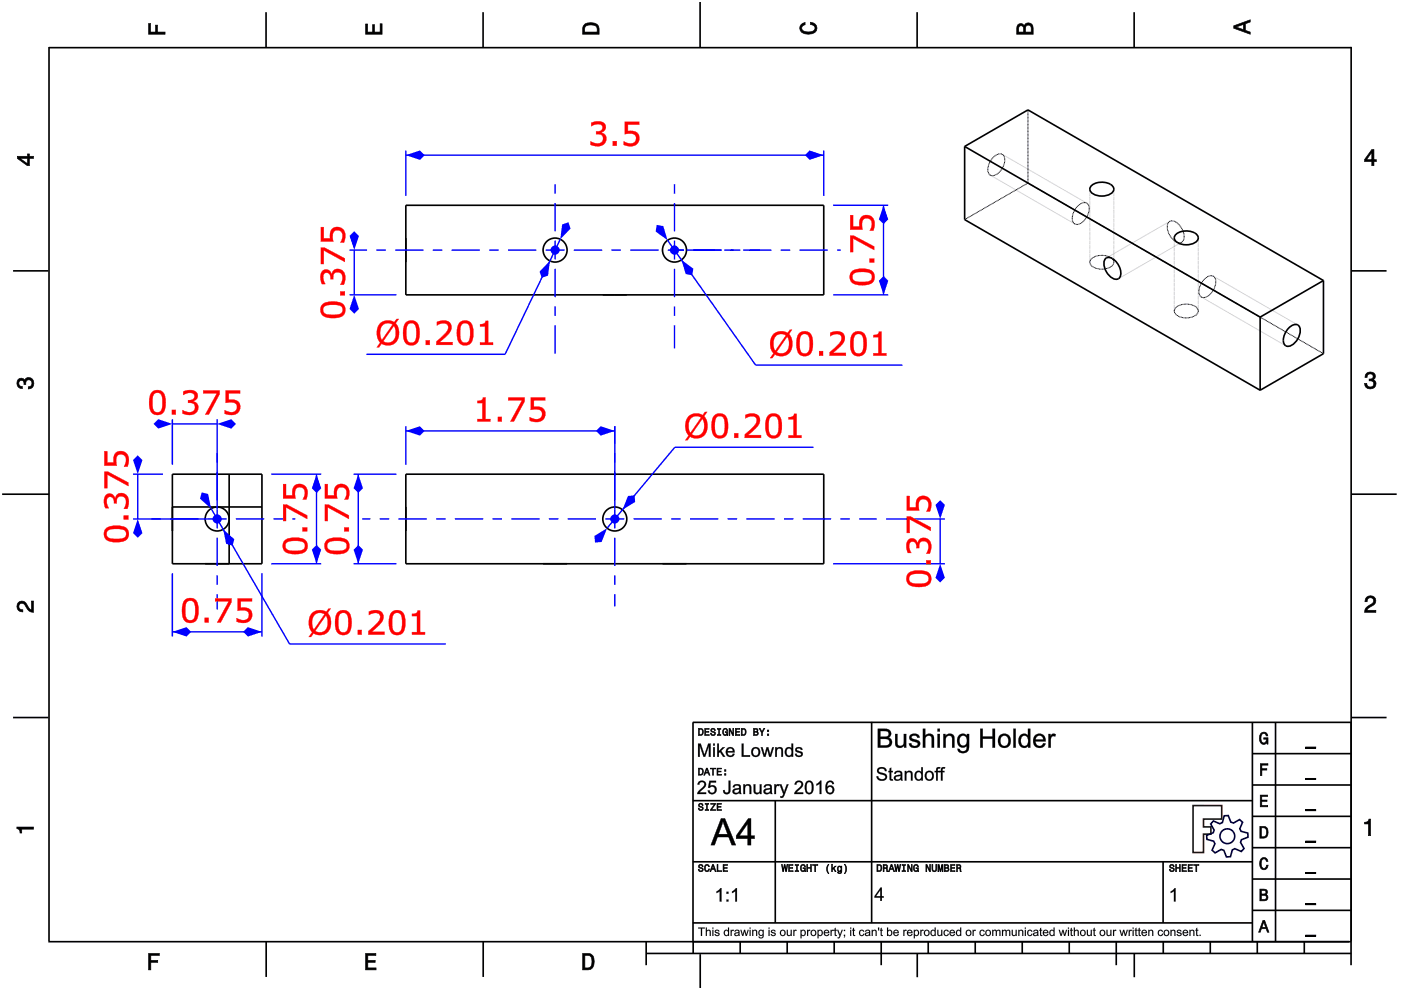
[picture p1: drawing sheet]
<svg xmlns="http://www.w3.org/2000/svg" width="297mm" height="210mm" viewBox="0 0 297 210" stroke-linecap="round" stroke-linejoin="round" font-family="sans-serif">
<g fill="none" stroke="#000" stroke-width=".35">
<path d="M10.4 10v189.5M10.4 10.1h276.1M56.4 2.6v7.5M102.4 2.6v7.5M148.4 .4v9.7M194.4 2.6v7.5M240.5 2.6v7.5M286.5 9.9v189.6M204.5 31.1v15.5l62.7 36.1M204.5 31.1l13.4-7.8 62.7 36.2M204.5 31.1l62.7 36.1M231.3 39.4a3.6 3.6 0 0 1 4.7 .1 1.23 1.23 0 0 1-1.1 1.9 3.4 3.4 0 0 1-3.7-.9l-.1-.4z"/>
<path d="M2.8 57.4h7.4M86 50.5v5.1M86 43.5h88.6v19h-88.6zM234.3 55a1.42 1.42 0 0 1 2.2 .4 3.2 3.2 0 0 1 .9 3.5 1.28 1.28 0 0 1-2-.3 3.4 3.4 0 0 1-1.1-3.6zM249.2 49.8a3.6 3.6 0 0 1 4.7 .1 1.23 1.23 0 0 1-1.1 1.8 3.4 3.4 0 0 1-3.7-.9l-.1-.4zM280.6 59.5v15.5l-13.4 7.7M280.6 59.5l-13.4 7.7M286.5 57.4h7.5M127.8 62.5h5.1M267.2 67.2v15.5M273.2 69.6a1.45 1.45 0 0 1 2.3-.4 3.3 3.3 0 0 1-2.5 4.2 1.42 1.42 0 0 1-.8-2.1l.4-.9zM.5 104.8h9.9"/>
<path d="M36.5 100.5h19v19h-19zM48.6 100.5v19h-5.1M55.5 107.5h-19v5.1M86 107.5v5.1M86 100.5h88.6v19h-88.6zM115.1 119.5h5.1M140.5 119.5h5M286.5 104.8h9.6M2.8 152.1h7.4M286.5 152.1h7.5M10.2 199.7h275.8M56.4 199.7v7.4"/>
<path d="M102.4 199.7v7.4M137 199.7v4.9M147 199.7v2.5M156.9 199.7v2.5M166.9 199.7v2.5M176.9 199.7v2.5M186.8 199.7v4.9M196.8 199.7v2.5M206.8 199.7v2.5M216.7 199.7v2.5M226.7 199.7v2.5M236.7 199.7v4.9"/>
<path d="M246.6 199.7v2.5M256.6 199.7v2.5M266.6 199.7v2.5M276.5 199.7v2.5M286.5 199.7v4.9M137 202.2h149.5M148.5 202.3v7.2M194.5 202.1v5.1M240.5 202.1v5.1"/>
<circle cx="117.7" cy="53" r="2.54"/>
<circle cx="143" cy="53" r="2.54"/>
<circle cx="46" cy="110" r="2.54"/>
<circle cx="130.3" cy="110" r="2.54"/>
</g>
<g fill="#000">
<path d="M31.5 5h.4v1.8h1.1v-1.5h.4v1.5h1.6v.5h-3.5z" fill-rule="evenodd"/>
<path d="M77.5 5.1h.4v1.7h1.1v-1.6h.4v1.6h1.2v-1.8h.4v2.3h-3.5z" fill-rule="evenodd"/>
<path d="M124 5.1a2.18 2.18 0 0 0-.5 2.2h3.5v-1.2a1.42 1.42 0 0 0-1.7-1.3zM124.3 5.5a2.13 2.13 0 0 1 2.2 .3l.1 1h-2.6v-1z" fill-rule="evenodd"/>
<path d="M169.9 5.2l.8-.4v.4a.7 .7 0 0 0-.7 .6 .7 .7 0 0 0 .3 .8 1.69 1.69 0 0 0 2.5-.6 .9 .9 0 0 0-1-.8v-.5a1.24 1.24 0 0 1 1.4 1.1 1.24 1.24 0 0 1-1 1.4 2.22 2.22 0 0 1-2.5-.7l-.2-.5z" fill-rule="evenodd"/>
<path d="M215.8 5.3l-.2 .7v1.3h3.5v-1.4a.98 .98 0 0 0-.8-1 .98 .98 0 0 0-1.1 .6 .83 .83 0 0 0-1.4-.2zM216.1 5.6a.54 .54 0 0 1 .6-.1 .54 .54 0 0 1 .3 .6v.7h-1zM217.6 5.5a.62 .62 0 0 1 .7-.1 .62 .62 0 0 1 .3 .6v.8h-1.2z" fill-rule="evenodd"/>
<path d="M261.6 5.5v.5l3.5 1.3v-.5l-1.1-.4v-1.4l1.1-.3v-.5zM262.1 5.7l1.5-.5v1.1z" fill-rule="evenodd"/>
<path d="M3.7 33.1v.5l2.1 1.5h.4v-1.5h.9v-.5h-.9v-.5h-.4v.5zM4.3 33.6h1.5v1.1z" fill-rule="evenodd"/>
<path d="M290.8 31.7l-1.5 2.1v.5h1.5v.8h.5v-.8h.5v-.4h-.5v-2.2zM290.8 32.3v1.6h-1.1z" fill-rule="evenodd"/>
<path d="M3.8 80.5a.85 .85 0 0 1 1.4 .1 1.05 1.05 0 0 1 1.3-.5 1.05 1.05 0 0 1 .7 1.2 1.1 1.1 0 0 1-1.2 1.2v-.5a.71 .71 0 0 0 .8-1 .71 .71 0 0 0-1.3 0v.5h-.4a.61 .61 0 0 0-.3-.8 .61 .61 0 0 0-.8 .3 .61 .61 0 0 0 .2 .8l.5 .1v.5a1.15 1.15 0 0 1-1.1-.7 1.15 1.15 0 0 1 .2-1.2z" fill-rule="evenodd"/>
<path d="M289.7 79.2a1.07 1.07 0 0 1 1.3-.2 1.07 1.07 0 0 1 .5 1.2l-.3 .3a1.05 1.05 0 0 1 .5 1.3 1.05 1.05 0 0 1-1.2 .7 1.1 1.1 0 0 1-1.2-1.2h.5a.71 .71 0 0 0 1 .7 .71 .71 0 0 0 0-1.2h-.5v-.4a.61 .61 0 0 0 .8-.3 .61 .61 0 0 0-.3-.8 .61 .61 0 0 0-.8 .2l-.2 .5h-.4z" fill-rule="evenodd"/>
<path d="M3.9 127.8a1.21 1.21 0 0 1 2 .7l.3 .5 .5 .3v-1.9h.4v2.4a1.8 1.8 0 0 1-1.7-1.4 .71 .71 0 0 0-.9-.5 .71 .71 0 0 0-.5 .9 .71 .71 0 0 0 .8 .5v.4a1.18 1.18 0 0 1-1.1-.6 1.18 1.18 0 0 1 .2-1.3z" fill-rule="evenodd"/>
<path d="M289.7 126.6a1.17 1.17 0 0 1 1.9 .3 1.17 1.17 0 0 1-.9 1.7l-.6 .4-.3 .4h1.9v.4h-2.4a1.8 1.8 0 0 1 1.4-1.7 .71 .71 0 0 0 .5-.9 .71 .71 0 0 0-.8-.5 .71 .71 0 0 0-.5 .9h-.5z" fill-rule="evenodd"/>
<path d="M3.6 175.3h3.5v.5h-2.5v.8h-.3a.77 .77 0 0 0-.7-.9z" fill-rule="evenodd"/>
<path d="M289.3 174.3a.77 .77 0 0 0 .9-.6h.4v3.5h-.5v-2.5h-.8z" fill-rule="evenodd"/>
</g>
<g fill="#000">
<path d="M31.5 5v2.3h3.5v-.5l-1.7 .1 .1-1.6h-.4v1.6h-1.1v-1.9zM31.4 4.9h.6l-.1 1.9h1.1l-.1-1.5h.6l-.1 1.5 1.7-.1v.6h-3.7z"/>
<path d="M77.5 5.1v2.2h3.5v-2.3h-.4l.1 1.9h-1.4v-1.7h-.3l.1 1.7h-1.2v-1.8zM77.5 5h.5l-.1 1.8h1.1l-.1-1.6h.6l-.1 1.6h1.2l-.1-1.8h.6v2.3h-3.6z"/>
<path d="M124 5.1l-.4 .7-.1 1.5h3.5l-.1-1.7-.3-.5-1.3-.3zM123.9 5.1l.6-.3 .8-.1 .7 .1 .6 .3 .4 .4 .1 1.8h-3.6v-1.5zM124.2 5.4l1.1-.2 1 .2 .3 .3 .1 1.2h-2.8l.1-1.2zM124.3 5.5l-.3 .3v1h2.6l-.1-1-.2-.3-1-.2z"/>
<path d="M169.9 5.2l-.4 .8 .2 .5 .3 .4 .6 .3h1.6l.6-.3 .3-.4 .1-.5-.1-.5-.7-.6-.6-.2v.5l.8 .2 .3 .6-.1 .3-.8 .5h-1.2l-.5-.2-.3-.3v-.6l.4-.4 .3-.1v-.4zM169.8 5.1l1-.4v.6l-.4 .1-.4 .3 .1 .6 .7 .4h1.2l.4-.1 .4-.6-.2-.5-.8-.3v-.6l.7 .2 .7 .7 .1 .5-.1 .5-.4 .5-.6 .2h-1.6l-.6-.2-.4-.5-.1-.5z"/>
<path d="M215.8 5.3l-.2 .7v1.3h3.5l-.1-1.8-.6-.6-.4-.1-.5 .2-.3 .6-.5-.6-.6 .1zM215.7 5.2l.3-.2h.7l.5 .5v-.3l.5-.4 .8 .1 .5 .6 .1 1.8h-3.6v-1.3zM216 5.6l.5-.2 .4 .2 .2 1.3h-1.2zM216.1 5.6l-.1 1.2h1l-.1-1.2-.4-.1zM217.5 5.5l.5-.2 .5 .1 .2 1.5h-1.3zM217.6 5.5l-.2 1.3h1.2l-.1-1.3-.5-.2z"/>
<path d="M261.6 5.5v.5l3.5 1.3v-.5l-1.1-.3v-1.5l1.1-.3v-.5zM261.5 5.4l3.6-1.3v.6l-1.1 .3v1.4l1.1 .4v.6l-3.6-1.4zM261.9 5.7l1.8-.6v1.3zM262.1 5.7l1.5 .6v-1.1l-1.5 .6z"/>
<path d="M3.7 33.1v.5l2.1 1.5h.4v-1.6l.9 .1v-.5l-.9 .1v-.6h-.4l.1 .6zM3.6 33.1h2.2v-.5h.5l-.1 .5h1v.6l-1-.1 .1 1.6h-.5l-2.2-1.6zM4.1 33.5h1.8v1.3zM4.3 33.5l1.5 1.2v-1.1l-1.5 .1z"/>
<path d="M290.8 31.7l-1.5 2.1v.5l1.6-.1-.1 .9h.5l-.1-.9 .6 .1v-.4h-.6l.1-2.2zM290.8 31.6h.6l-.1 2.3 .6-.1v.5h-.6l.1 .9h-.6v-.9h-1.5v-.5zM290.9 32.1v1.8h-1.3zM290.8 32.3h.1l-1.1 1.6-.1-.1 1.1 .1z"/>
<path d="M3.8 80.5l-.2 .8 .1 .4 .5 .6 .5 .1v-.5l-.6-.1-.2-.5 .2-.5 .4-.2 .5 .2 .1 .7h.4l-.1-.6 .4-.4h.6l.2 .2 .2 .2v.7l-.4 .4h-.4v.5l.5-.1 .6-.6v-1l-.6-.7h-.7l-.4 .3-.2 .3-.2-.4-.5-.1zM3.8 80.4l.7-.3 .5 .1 .2 .4 .1-.3 .5-.3 .8 .1 .6 .6v1.1l-.7 .7h-.6v-.5h.4l.4-.4-.1-.9-.8-.1-.3 .4v.6h-.5v-.8l-.5-.1-.4 .1-.1 .5 .2 .5 .6 .1v.6l-.6-.1-.6-.6-.1-.5z"/>
<path d="M289.7 79.2l-.3 .8h.4v-.3l.4-.4 .8 .1 .2 .7-.4 .3h-.5v.4l.8 .1 .2 .5-.2 .5-.2 .2h-.7l-.3-.2-.1-.6h-.5l.1 .5 .6 .6h1l.4-.2 .4-.8-.2-.6-.5-.3 .4-.3v-.8l-.5-.5h-.5zM289.7 79.1l.8-.3 .9 .3 .2 .3v.9l-.4 .2 .5 .3 .1 .6-.3 .8-.5 .3h-1l-.7-.7v-.6h.5l.2 .7 .5 .2 .6-.2 .2-.5-.2-.5-.6-.2-.3 .1v-.5h.6l.3-.2-.1-.7-.8-.1-.3 .4v.4h-.6l.1-.6z"/>
<path d="M3.9 127.8l-.3 .8 .3 .8 .9 .3v-.4l-.6-.1-.3-.6 .2-.5 .5-.3 .7 .4 .9 1.4 .9 .2v-2.4h-.4v2l-.5-.3-.9-1.5-.7-.2zM3.8 127.7l.8-.3 .7 .2 .9 1.4 .5 .3-.1-1.9h.6v2.5l-1.1-.3-.9-1.4-.6-.3-.4 .2-.2 .5 .2 .5 .7 .1v.6l-.6-.1-.4-.2-.4-.9z"/>
<path d="M289.7 126.6l-.3 1h.5l.1-.7 .5-.2 .6 .2 .2 .4-.3 .7-1.4 .9-.3 .9h2.4v-.4l-2 .1 .4-.6 1.2-.7 .4-.8-.1-.5-.6-.5h-.9zM289.7 126.6l.9-.4 .8 .4 .3 .3 .1 .5-.2 .6-1.5 1-.3 .4 2-.1v.6h-2.5l.2-1 1.4-1 .3-.6-.2-.4-.5-.2-.5 .2-.1 .7h-.6l.1-.6z"/>
<path d="M3.6 175.3v.4l.5 .2 .2 .7h.3l-.1-.9 2.6 .1v-.5zM3.5 175.3h3.7v.6l-2.6-.1 .1 .9h-.5l-.1-.7-.6-.3z"/>
<path d="M289.3 174.3v.4l.9-.1-.1 2.6h.5v-3.5h-.4l-.2 .5zM289.3 174.3l.7-.1 .2-.6h.5v3.6h-.6v-2.5l-.8 .1z"/>
</g>
<g fill="none" stroke="#000" stroke-width=".21" stroke-dasharray=".2 .1" stroke-linecap="butt">
<path d="M209.4 36a3.4 3.4 0 0 1 2.8-3.4l.3 .1M210 37.1a1.27 1.27 0 0 1-.6-1.1M212.5 32.7a2.37 2.37 0 0 1-.1 3.2l-.7 .8a1.64 1.64 0 0 1-1.7 .4M217.9 38.8l62.7 36.2M217.9 38.8l-13.4 7.8M217.9 23.3v15.5M227.3 46.3a3.4 3.4 0 0 1 2.8-3.3l.3 .1M227.9 47.5a1.27 1.27 0 0 1-.6-1.2M230.4 43.1a2.37 2.37 0 0 1-.1 3.1l-.7 .8a1.64 1.64 0 0 1-1.7 .5M231.1 55.6a2.17 2.17 0 0 1 2.5-1.5l1 .1 .8 .4M235.4 54.6a1.27 1.27 0 0 1 .8 1M236.2 55.6a2.25 2.25 0 0 1-2.6 1.5 2.25 2.25 0 0 1-2.5-1.5"/>
<path d="M248 46.9a1.27 1.27 0 0 1 1.3 .2M249.3 47.1a3.4 3.4 0 0 1 1.5 4l-.3 .2M250.5 51.3a2.24 2.24 0 0 1-2.5-1.4 2.24 2.24 0 0 1 0-3M257.3 58.6a2.17 2.17 0 0 0-2.6 1.4l-.4 .9-.1 .9M249 65.9a2.17 2.17 0 0 1 2.5-1.4l1 .1 .8 .3M253.3 64.9a1.27 1.27 0 0 1 .8 1M254.1 65.9a2.25 2.25 0 0 1-2.6 1.5 2.25 2.25 0 0 1-2.5-1.5M254.2 61.8a1.27 1.27 0 0 0 .5 1.2M254.7 63a2.25 2.25 0 0 0 2.6-1.5 2.25 2.25 0 0 0 0-2.9"/>
</g>
<path d="M210 37.1l17.9 10.4M212.5 32.7l17.9 10.4M231.1 40.1v15.5M236.2 40.1v15.5M248 46.9l-13.4 7.8M249 50.4v15.5M250.5 51.3l-13.4 7.8M254.1 50.4v15.5M257.3 58.6l17.9 10.3M254.7 63l17.9 10.3" fill="none" stroke="#000" stroke-width=".21"/>
<path d="M86 31.9v9.6M86 32.9h88.6M174.6 31.9v9.6" fill="none" stroke="#00f" stroke-width=".3"/>
<g fill="#00f">
<path d="M171.7 31.9l2.9 1-2.9 1-1-1z"/>
<path d="M86 32.9l3-1 1 1-1 1z"/>
</g>
<g fill="#f00">
<path d="M125.4 26a2.21 2.21 0 0 1 3 .6 1.24 1.24 0 0 1-1 1.5 1.49 1.49 0 0 1 1.1 1.8 1.49 1.49 0 0 1-1.8 1.1l-1.5-.3 .1-.7a1.63 1.63 0 0 0 2.5-.3 .94 .94 0 0 0-.2-1 .94 .94 0 0 0-.9-.3h-.3v-.5a.96 .96 0 0 0 1-.2 .96 .96 0 0 0 .3-1 1.79 1.79 0 0 0-2.3 .1zM129.9 29.9h.9v1h-.9zM132.5 25.8h3v.6h-2.4v1.4a1.78 1.78 0 0 1 2.4 1.7 1.96 1.96 0 0 1-2.8 1.4l-.4-.2v-.7l.2 .1a1.44 1.44 0 0 0 2.4-.6 1.2 1.2 0 0 0-1.8-1.2l-.6 .1z"/>
<path d="M125.3 26a2.25 2.25 0 0 1 3.1 .6 1.16 1.16 0 0 1-1 1.5 1.44 1.44 0 0 1 1.3 1.6 1.44 1.44 0 0 1-1.5 1.3h-1l-1-.3v-.8a2.47 2.47 0 0 0 2.3 .2 .94 .94 0 0 0 .3-1.1 .94 .94 0 0 0-1.1-.5h-.4v-.7a.91 .91 0 0 0 1.1-.1 .91 .91 0 0 0 .2-1.1l-.2-.1a2.55 2.55 0 0 0-2.1 .3zM125.4 26v.8a1.53 1.53 0 0 1 2.4 0 .99 .99 0 0 1-1.4 1.1v.5l1.2 .2a1.14 1.14 0 0 1 0 1.5 1.14 1.14 0 0 1-1.4 .3l-1-.4v.7h.2a2.73 2.73 0 0 0 2.7-.2 1.52 1.52 0 0 0 .1-2l-.8-.3a1.23 1.23 0 0 0 1-.9 1.23 1.23 0 0 0-.4-1.3l-1.2-.2zM129.9 29.9h.9v1h-.9zM129.9 29.9v1h.9v-1zM132.4 25.8h3.2v.7l-2.5-.1v1.4a1.73 1.73 0 0 1 2 .4 1.73 1.73 0 0 1 .3 2 2.4 2.4 0 0 1-3.2 .5v-.7a2.37 2.37 0 0 0 2.4 .1 1.02 1.02 0 0 0-.4-1.6l-.7-.1-1.1 .1zM132.5 25.8v2.6l1.2-.1 .8 .3a.9 .9 0 0 1 .4 1l-.2 .4a1.71 1.71 0 0 1-2.4 0v.7l.2 .1a2.65 2.65 0 0 0 2.6-.3 1.77 1.77 0 0 0-.1-2.4l-.8-.3h-1.1v-1.4h2.4v-.6z"/>
</g>
<path d="M176.6 43.5h11.7M187.3 43.5v19M176.6 62.5h11.7" fill="none" stroke="#00f" stroke-width=".3"/>
<g fill="#00f">
<path d="M187.3 43.5l1 3-1 1-1-1z"/>
<path d="M187.3 58.5l1 1-1 3-1-3z"/>
</g>
<g fill="#f00">
<path d="M180.5 57.6a4.2 4.2 0 0 1 4.6 0 1.69 1.69 0 0 1 .2 1.8 1.69 1.69 0 0 1-1.5 1 4 4 0 0 1-3.3-.6 1.8 1.8 0 0 1 0-2.2zM181 58.1a1.03 1.03 0 0 0-.2 1.1 1.03 1.03 0 0 0 1.1 .5l.9 .1a1.75 1.75 0 0 0 2.1-.9 1.12 1.12 0 0 0-1.5-1.2h-.6a2.63 2.63 0 0 0-1.8 .4zM184.4 54.8h.9v.8h-.9zM180.3 50h.7l4.3 2.3v.7l-4.4-2.4v2.8h-.6zM180.3 45.6h.6v2.4h1.3a1.78 1.78 0 0 1 1.8-2.4 1.96 1.96 0 0 1 1.3 2.9l-.2 .4h-.7l.1-.2a1.44 1.44 0 0 0-.6-2.4 1.2 1.2 0 0 0-1.1 1.7l.1 .7h-2.6z"/>
<path d="M180.5 57.6a4.2 4.2 0 0 1 4.6 0 1.8 1.8 0 0 1 .1 2.1 1.8 1.8 0 0 1-1.9 .8 2.98 2.98 0 0 1-3-1 1.9 1.9 0 0 1 .2-1.9zM180.6 57.7a1.65 1.65 0 0 0-.3 1.7 1.65 1.65 0 0 0 1.5 1 4 4 0 0 0 3.3-.6 1.74 1.74 0 0 0 .1-2 1.74 1.74 0 0 0-1.9-.8l-1.8 .2zM181 58.1a.99 .99 0 0 0-.1 1.1 .99 .99 0 0 0 1 .5h1.5a1.05 1.05 0 0 0 1.3-.4 1.05 1.05 0 0 0-.2-1.3 4.6 4.6 0 0 0-3.5 .1zM180.9 58l.5-.2 .8-.2 1.5 .1 .6 .2a.93 .93 0 0 1 .6 .8 .93 .93 0 0 1-.6 .9l-1.5 .2-1.5-.2a.94 .94 0 0 1-.4-1.6zM184.3 54.8h1.1v.9h-1.1zM184.4 54.8v.8h.9v-.8zM180.2 49.9h.8l4.4 2.3v.9l-4.5-2.5v2.9h-.7zM180.3 50v3.4h.6l-.1-2.9 4.5 2.5v-.7l-4.3-2.3zM180.2 45.6h.7v2.4h1.3a1.73 1.73 0 0 1 .4-2 1.73 1.73 0 0 1 2-.2 2.4 2.4 0 0 1 .5 3.1h-.7a2.38 2.38 0 0 0 .1-2.3 1.02 1.02 0 0 0-1.6 .3l-.1 .7 .1 1.1h-2.7zM180.3 45.6v3.1h2.6l-.2-1.3 .3-.8a.9 .9 0 0 1 1.1-.3l.3 .1a1.72 1.72 0 0 1 0 2.4l.7 .1 .1-.2a2.65 2.65 0 0 0-.3-2.6 1.77 1.77 0 0 0-2.4 .1l-.3 .8v1.1h-1.4l.1-2.5z"/>
</g>
<path d="M36.5 88.9v9.6M36.5 89.9h9.5M46 88.9v19.1" fill="none" stroke="#00f" stroke-width=".3"/>
<g fill="#00f">
<path d="M33.6 88.9l2.9 1-2.9 1-1-1z"/>
<path d="M46 89.9l3-1 1 1-1 1z"/>
</g>
<g fill="#f00">
<path d="M32.3 83.1a1.69 1.69 0 0 1 1.8-.3 1.69 1.69 0 0 1 1 1.6 3.9 3.9 0 0 1-.6 3.2 1.69 1.69 0 0 1-1.8 .3 1.69 1.69 0 0 1-1-1.6 4 4 0 0 1 .6-3.2zM32.7 83.5a4.5 4.5 0 0 0 0 3.7 1.03 1.03 0 0 0 1.2 .1 1.03 1.03 0 0 0 .5-1.1v-.9a1.73 1.73 0 0 0-.8-2zM36.5 86.9h.8v1h-.8zM38.8 83a2.21 2.21 0 0 1 3.1 .5 1.24 1.24 0 0 1-1 1.6 1.49 1.49 0 0 1 1.1 1.8 1.49 1.49 0 0 1-1.8 1.1l-1.5-.3v-.7a1.63 1.63 0 0 0 2.6-.3 .94 .94 0 0 0-.2-1 .94 .94 0 0 0-.9-.3h-.3v-.6a.96 .96 0 0 0 1-.1 .96 .96 0 0 0 .3-1 1.79 1.79 0 0 0-2.4 0zM43.1 82.8h3.5v.8l-2.3 4.3h-.8l2.5-4.5h-2.9zM47.9 82.8h3v.6h-2.4v1.4a1.78 1.78 0 0 1 2.4 1.7 1.96 1.96 0 0 1-2.9 1.3l-.4-.1v-.7l.3 .1a1.44 1.44 0 0 0 2.3-.7 1.2 1.2 0 0 0-1.7-1.1l-.6 .1z"/>
<path d="M32.3 83a1.72 1.72 0 0 1 1.8-.2 1.72 1.72 0 0 1 1 1.6 4 4 0 0 1-.6 3.3 1.8 1.8 0 0 1-2.1 .1 1.8 1.8 0 0 1-.8-1.9l.1-1.9zM32.3 83.1a4.2 4.2 0 0 0 0 4.5 1.74 1.74 0 0 0 2 .1 1.74 1.74 0 0 0 .8-1.8 2.95 2.95 0 0 0-.9-3l-.4-.1a1.73 1.73 0 0 0-1.5 .3zM32.7 83.5a4 4 0 0 0 .1 3.8 1 1 0 0 0 1.1-.1 1 1 0 0 0 .5-1v-1.5a1.06 1.06 0 0 0-.4-1.2 1.06 1.06 0 0 0-1.3 0zM32.7 83.5a.96 .96 0 0 1 1.5 .3l.3 1.5-.3 1.6a.93 .93 0 0 1-.8 .6 .93 .93 0 0 1-.9-.6l-.2-.7v-1.5l.1-.7zM36.4 86.9h.9v1h-.9zM36.5 86.9v1h.8v-1zM38.8 83a2.25 2.25 0 0 1 3.1 .5 1.16 1.16 0 0 1-1 1.6 1.44 1.44 0 0 1 1.2 1.5 1.44 1.44 0 0 1-1.4 1.4h-1.1l-.9-.3v-.8a2.47 2.47 0 0 0 2.3 .2 .94 .94 0 0 0 .2-1.2 .94 .94 0 0 0-1-.5h-.4v-.6a.91 .91 0 0 0 1.1-.2 .91 .91 0 0 0 .1-1l-.1-.1a2.55 2.55 0 0 0-2.1 .3zM38.8 83l.1 .7a1.53 1.53 0 0 1 2.4 .1 .99 .99 0 0 1-1.4 1v.6l1.1 .2a1.14 1.14 0 0 1 .1 1.5 1.14 1.14 0 0 1-1.4 .3l-1-.4v.7h.2a2.73 2.73 0 0 0 2.7-.2h-.1a1.52 1.52 0 0 0 .2-2.1l-.8-.3a1.23 1.23 0 0 0 .9-.9 1.23 1.23 0 0 0-.4-1.2l-1.1-.3zM43.1 82.8h3.5v.8l-2.3 4.3h-.8l2.5-4.5h-2.9zM43.1 82.8v.6h2.9l-2.5 4.4 .8 .1 2.3-4.3v-.8zM47.8 82.8h3.1v.6h-2.4v1.4a1.73 1.73 0 0 1 2 .4 1.73 1.73 0 0 1 .2 2 2.4 2.4 0 0 1-3.1 .5v-.8a2.37 2.37 0 0 0 2.3 .2 1.02 1.02 0 0 0-.3-1.7l-.7-.1-1.1 .2zM47.9 82.8v2.6l1.2-.1 .8 .2a.9 .9 0 0 1 .3 1.1l-.1 .4a1.71 1.71 0 0 1-2.4 0l-.1 .7h.2a2.65 2.65 0 0 0 2.7-.2 1.77 1.77 0 0 0-.1-2.5l-.8-.2h-1.1v-1.4h2.4v-.6z"/>
</g>
<path d="M28.2 110h15.8M28.2 100.5h6.4M29.2 100.5v9.5" fill="none" stroke="#00f" stroke-width=".3"/>
<g fill="#00f">
<path d="M29.2 96.6l1 .9-1 3-1-3z"/>
<path d="M29.2 110l1 3-1 1-1-1z"/>
</g>
<g fill="#f00">
<path d="M22.4 112.1a4.2 4.2 0 0 1 4.6 0 1.69 1.69 0 0 1 .2 1.8 1.69 1.69 0 0 1-1.6 1 4 4 0 0 1-3.2-.6 1.8 1.8 0 0 1 0-2.2zM22.8 112.5a1.03 1.03 0 0 0-.1 1.2 1.03 1.03 0 0 0 1.1 .5l.9 .1a1.75 1.75 0 0 0 2-.9 1.12 1.12 0 0 0-1.4-1.2l-.6-.1a2.63 2.63 0 0 0-1.9 .4zM26.2 109.3h1v.8h-1zM22.4 105a1.18 1.18 0 0 1 2 .6 1.49 1.49 0 0 1 1.8-1 1.49 1.49 0 0 1 1.1 1.8l-.3 1.5-.7-.1a1.63 1.63 0 0 0-.3-2.5 .94 .94 0 0 0-1 .2 .94 .94 0 0 0-.3 .9v.3h-.5a.96 .96 0 0 0-.2-1 .96 .96 0 0 0-1-.3 1.8 1.8 0 0 0 .1 2.3h-.7l-.4-1.1a2.05 2.05 0 0 1 .4-1.6zM22.1 100h.8l4.3 2.3v.7l-4.5-2.4v2.9h-.6zM22.1 95.7h.6v2.4h1.4a1.78 1.78 0 0 1 1.7-2.4 1.96 1.96 0 0 1 1.4 2.8l-.2 .4h-.7l.1-.2a1.44 1.44 0 0 0-.6-2.4 1.2 1.2 0 0 0-1.2 1.8l.2 .6h-2.7z"/>
<path d="M22.4 112.1a4.2 4.2 0 0 1 4.6 0 1.8 1.8 0 0 1 .1 2.1 1.8 1.8 0 0 1-1.9 .8 2.98 2.98 0 0 1-3-1 1.9 1.9 0 0 1 .2-1.9zM22.4 112.1a1.65 1.65 0 0 0-.2 1.8 1.65 1.65 0 0 0 1.5 1 4 4 0 0 0 3.2-.6 1.74 1.74 0 0 0 .1-2 1.74 1.74 0 0 0-1.8-.8l-1.9 .1zM22.9 112.6a.99 .99 0 0 0-.1 1.1 .99 .99 0 0 0 1 .5h1.5a1.05 1.05 0 0 0 1.2-.4 1.05 1.05 0 0 0-.1-1.3 4.6 4.6 0 0 0-3.5 .1zM22.8 112.5l.5-.3 .7-.1 1.6 .1 .6 .1a.93 .93 0 0 1 .6 .9 .93 .93 0 0 1-.6 .9l-1.5 .2-1.6-.2a.94 .94 0 0 1-.3-1.6zM26.2 109.3h1v.9h-1zM26.2 109.3v.8h1v-.8zM22.4 105a1.15 1.15 0 0 1 1.2-.3 1.15 1.15 0 0 1 .8 .9 1.44 1.44 0 0 1 1.6-1.2 1.44 1.44 0 0 1 1.3 1.5v1l-.3 1h-.8a2.47 2.47 0 0 0 .2-2.4v.1a.94 .94 0 0 0-1.1-.3 .94 .94 0 0 0-.5 1.1v.3h-.7a.91 .91 0 0 0-.1-1 .91 .91 0 0 0-1.1-.2l-.1 .2a2.55 2.55 0 0 0 .3 2.1h-.7a2.74 2.74 0 0 1 0-2.8zM22.3 105.1l-.2 1.2 .3 1.4h.7a1.53 1.53 0 0 1 0-2.4 .99 .99 0 0 1 1.1 1.4h.5l.2-1.2a1.14 1.14 0 0 1 1.5-.1 1.14 1.14 0 0 1 .3 1.5l-.4 1h.7v-.2a2.73 2.73 0 0 0-.2-2.7 1.52 1.52 0 0 0-2-.1l-.3 .8a1.23 1.23 0 0 0-.9-1 1.23 1.23 0 0 0-1.3 .4zM22.1 100h.8l4.3 2.3v.8l-4.5-2.5 .1 2.9h-.7zM22.1 100v3.5h.6v-3l4.5 2.5v-.7l-4.3-2.3zM22.1 95.6h.7l-.1 2.5h1.4a1.73 1.73 0 0 1 .4-2 1.73 1.73 0 0 1 2-.3 2.4 2.4 0 0 1 .5 3.2h-.7a2.38 2.38 0 0 0 .1-2.4 1.02 1.02 0 0 0-1.6 .4l-.1 .7 .1 1.1h-2.7zM22.1 95.7v3h2.7l-.2-1.2 .3-.8a.9 .9 0 0 1 1-.4l.4 .2a1.72 1.72 0 0 1 0 2.4h.7l.1-.2a2.65 2.65 0 0 0-.3-2.6 1.77 1.77 0 0 0-2.4 .1l-.3 .8v1.1h-1.4v-2.4z"/>
</g>
<path d="M86 90.4v8.1M86 91.4h44.3M130.3 90.4v17.6" fill="none" stroke="#00f" stroke-width=".3"/>
<g fill="#00f">
<path d="M127.4 90.4l2.9 1-2.9 1-1-1z"/>
<path d="M86 91.4l3-1 1 1-1 1z"/>
</g>
<g fill="#f00">
<path d="M101.2 85a.98 .98 0 0 0 1.2-.7h.5v4.6h1.1v.5h-2.8v-.5h1.1v-3.4h-1.1zM105.6 88.4h.8v1h-.8zM107.8 84.3h3.4v.8l-2.3 4.3h-.7l2.5-4.5h-2.9zM112.5 84.3h3.1v.6h-2.4v1.3a1.78 1.78 0 0 1 2.4 1.8 1.96 1.96 0 0 1-2.9 1.3l-.4-.1v-.7l.3 .1a1.44 1.44 0 0 0 2.3-.7 1.2 1.2 0 0 0-1.7-1.1l-.7 .1z"/>
<path d="M101.2 85l.9-.1 .3-.7h.6l-.1 4.7 1.1-.1v.6h-2.8v-.6h1.1v-3.3h-1.1zM101.2 85v.5l1.1-.1v3.5h-1.1v.5h2.8v-.5h-1.1v-4.6h-.5a.79 .79 0 0 1-1 .7zM105.5 88.4h.9v1h-.9zM105.6 88.4v1h.8v-1zM107.7 84.3h3.6v.8l-2.3 4.3h-.8l2.5-4.5h-3zM107.8 84.3v.6h2.9l-2.5 4.4 .7 .1 2.3-4.3v-.8zM112.5 84.3h3.1v.6h-2.4v1.3a1.73 1.73 0 0 1 2 .4 1.73 1.73 0 0 1 .2 2.1 2.4 2.4 0 0 1-3.1 .5v-.8a2.37 2.37 0 0 0 2.3 .2 1.02 1.02 0 0 0-.3-1.7l-.7-.1-1.1 .2zM112.5 84.3v2.6l1.3-.1 .8 .2a.9 .9 0 0 1 .3 1.1l-.1 .3a1.71 1.71 0 0 1-2.4 .1l-.1 .7h.2a2.65 2.65 0 0 0 2.6-.2 1.77 1.77 0 0 0 0-2.5l-.8-.2h-1.1v-1.4h2.4v-.6z"/>
</g>
<g fill="#000">
<path d="M117.7 51v2zM117.7 43.1v5.9zM117.7 39.1v2z"/>
<path d="M115.7 53h2zM107.7 53h6zM103.7 53h2zM95.8 53h5.9zM91.8 53h2zM83.8 53h6zM79.8 53h2z"/>
<path d="M117.7 53v2zM117.7 57v6zM117.7 65v2zM117.7 69v6z"/>
<path d="M117.7 53h2zM121.7 53h6zM129.6 53h2zM133.6 53h6zM141.6 53h2zM145.6 53h6zM153.6 53h2zM157.6 53h5.9zM165.5 53h2zM169.5 53h6zM177.5 53h.8z"/>
<path d="M143 51v2zM143 43.1v5.9zM143 39.1v2z"/>
<path d="M143 53h2zM147 53h6zM155 53h2zM159 53h2.2z"/>
<path d="M143 53v2zM143 57v6zM143 65v2zM143 69v4.9z"/>
<path d="M143 53h2zM147 53h6zM155 53h.3z"/>
<path d="M46 108v2zM46 100.1v5.9zM46 96.1v2z"/>
<path d="M46 110h2zM50 110h6zM58 110h2zM62 110h.6z"/>
<path d="M46 110v2zM46 114v6zM46 122v2zM46 126v3.2z"/>
<path d="M44 110h2zM36.1 110h6zM32.1 110h2z"/>
<path d="M130.3 108v2zM130.3 100.1v5.9zM130.3 96.1v2zM130.3 90.4v3.7z"/>
<path d="M130.3 110h2zM134.3 110h6zM142.3 110h2zM146.3 110h6zM154.3 110h2zM158.3 110h5.9zM166.2 110h2zM170.2 110h6zM178.2 110h2zM182.2 110h3.7z"/>
<path d="M130.3 110v2zM130.3 114v6zM130.3 122v2zM130.3 126v2.6z"/>
<path d="M128.4 110h1.9zM120.4 110h6zM116.4 110h2zM108.4 110h6zM104.4 110h2zM96.5 110h5.9zM92.5 110h2zM84.5 110h6zM80.5 110h2zM76.8 110h1.7z"/>
</g>
<g fill="none" stroke="#00f" stroke-width=".3">
<path d="M117.7 39.1v2M143 39.1v2M79.8 53h2M83.8 53h6M91.8 53h2M95.8 53h5.9M103.7 53h2M107.7 53h6M115.7 53h4M117.7 43.1v5.9M117.7 51v4M117.7 57v6"/>
<path d="M121.7 53h6M129.6 53h2M133.6 53h6M141.6 53h3.4M143 43.1v5.9M143 51v4M143 57v6M145.6 53h7.4M153.6 53h3.4M157.6 53h5.9M165.5 53h2M169.5 53h6"/>
<path d="M177.5 53h.8M117.7 65v2M117.7 69v6M143 65v2M143 69v4.9M46 96.1v2M130.3 90.4v3.7M130.3 96.1v2M32.1 110h2M36.1 110h6M44 110h4M46 100.1v5.9"/>
<path d="M46 108v4M46 114v6M50 110h6M58 110h2M62 110h.6M76.8 110h1.7M80.5 110h2M84.5 110h6M92.5 110h2M96.5 110h5.9M104.4 110h2M108.4 110h6"/>
<path d="M116.4 110h2M120.4 110h6M128.4 110h3.9M130.3 100.1v5.9M130.3 108v4M130.3 114v6M134.3 110h6M142.3 110h2M146.3 110h6M154.3 110h2M158.3 110h5.9M166.2 110h2"/>
<path d="M170.2 110h6M176.6 119.5h23.7M178.2 110h2M182.2 110h3.7M187.9 110h12.4M199.3 110v9.5M46 122v2M46 126v3.2M130.3 122v2M130.3 126v2.6"/>
</g>
<g fill="#00f">
<path d="M199.3 106l1 1-1 3-1-3z"/>
<path d="M199.3 119.5l1 3-1 1-1-1z"/>
</g>
<g fill="#f00">
<path d="M192.5 121.6a4.2 4.2 0 0 1 4.6 0 1.69 1.69 0 0 1 .2 1.8 1.69 1.69 0 0 1-1.5 1 4 4 0 0 1-3.3-.6 1.8 1.8 0 0 1 0-2.2zM193 122a1.03 1.03 0 0 0-.1 1.2 1.03 1.03 0 0 0 1 .5l.9 .1a1.75 1.75 0 0 0 2.1-.9 1.12 1.12 0 0 0-1.5-1.2l-.6-.1a2.63 2.63 0 0 0-1.8 .4zM196.4 118.8h.9v.8h-.9zM192.6 114.5a1.18 1.18 0 0 1 2 .6 1.49 1.49 0 0 1 1.8-1 1.49 1.49 0 0 1 1 1.8l-.3 1.5-.7-.1a1.63 1.63 0 0 0-.3-2.5 .94 .94 0 0 0-1 .2 .94 .94 0 0 0-.2 .9v.3h-.6a.96 .96 0 0 0-.2-1 .96 .96 0 0 0-1-.3 1.8 1.8 0 0 0 .1 2.3h-.7l-.3-1.1a2.05 2.05 0 0 1 .4-1.6zM192.3 109.5h.7l4.3 2.3v.7l-4.4-2.4v2.9h-.6zM192.3 105.2h.6v2.4h1.3a1.78 1.78 0 0 1 1.8-2.4 1.96 1.96 0 0 1 1.3 2.8l-.1 .4h-.8l.1-.2a1.44 1.44 0 0 0-.6-2.4 1.2 1.2 0 0 0-1.1 1.8l.1 .6h-2.6z"/>
<path d="M192.5 121.6a4.2 4.2 0 0 1 4.6 0 1.8 1.8 0 0 1 .1 2.1 1.8 1.8 0 0 1-1.9 .8 2.98 2.98 0 0 1-3-1 1.9 1.9 0 0 1 .2-1.9zM192.6 121.6a1.65 1.65 0 0 0-.3 1.8 1.65 1.65 0 0 0 1.6 1 4 4 0 0 0 3.2-.6 1.74 1.74 0 0 0 .1-2 1.74 1.74 0 0 0-1.9-.8l-1.8 .1zM193 122.1a.99 .99 0 0 0-.1 1.1 .99 .99 0 0 0 1 .5h1.5a1.05 1.05 0 0 0 1.3-.4 1.05 1.05 0 0 0-.2-1.3 4.6 4.6 0 0 0-3.5 .1zM192.9 122l.5-.3 .8-.1h1.5l.7 .2a.93 .93 0 0 1 .5 .9 .93 .93 0 0 1-.6 .9l-1.5 .2-1.5-.2a.94 .94 0 0 1-.4-1.6zM196.3 118.8h1.1v.9h-1.1zM196.4 118.8v.8h.9v-.8zM192.5 114.5a1.15 1.15 0 0 1 1.3-.3 1.15 1.15 0 0 1 .7 .9h.1a1.44 1.44 0 0 1 1.5-1.2 1.44 1.44 0 0 1 1.3 1.5v1l-.2 1h-.8a2.47 2.47 0 0 0 .2-2.4v.1a.94 .94 0 0 0-1.2-.3 .94 .94 0 0 0-.5 1.1v.3h-.6a.91 .91 0 0 0-.2-1 .91 .91 0 0 0-1.1-.2l-.1 .1a2.55 2.55 0 0 0 .3 2.2h-.7a2.74 2.74 0 0 1 0-2.8zM192.5 114.6l-.3 1.2 .3 1.4h.7a1.53 1.53 0 0 1 .1-2.4 .99 .99 0 0 1 1 1.4h.6l.1-1.2a1.14 1.14 0 0 1 1.5-.1 1.14 1.14 0 0 1 .3 1.5l-.4 1h.7l.1-.2a2.73 2.73 0 0 0-.2-2.7 1.52 1.52 0 0 0-2.1-.1l-.3 .8a1.23 1.23 0 0 0-.9-1 1.23 1.23 0 0 0-1.2 .4zM192.2 109.5h.8l4.4 2.3v.8l-4.5-2.5v2.9h-.7zM192.3 109.5v3.5h.6l-.1-3 4.5 2.5v-.7l-4.3-2.3zM192.2 105.1h.7v2.5h1.3a1.73 1.73 0 0 1 .4-2 1.73 1.73 0 0 1 2-.3 2.4 2.4 0 0 1 .6 3.2h-.8a2.38 2.38 0 0 0 .2-2.4 1.02 1.02 0 0 0-1.7 .4l-.1 .7 .1 1.1h-2.7zM192.3 105.2v3h2.6l-.2-1.2 .3-.8a.9 .9 0 0 1 1.1-.4l.3 .2a1.72 1.72 0 0 1 0 2.4h.8v-.2a2.65 2.65 0 0 0-.2-2.6 1.77 1.77 0 0 0-2.5 .1l-.2 .8v1.1h-1.5l.1-2.4z"/>
</g>
<path d="M74.1 53h3.7M75.1 53v9.5M74.1 62.5h10" fill="none" stroke="#00f" stroke-width=".3"/>
<g fill="#00f">
<path d="M75.1 49l1 1-1 3-1-3z"/>
<path d="M75.1 62.5l1 3-1 1-1-1z"/>
</g>
<g fill="#f00">
<path d="M68.3 64.6a4.2 4.2 0 0 1 4.6 0 1.69 1.69 0 0 1 .2 1.8 1.69 1.69 0 0 1-1.6 1 4 4 0 0 1-3.2-.6 1.8 1.8 0 0 1 0-2.2zM68.7 65a1.03 1.03 0 0 0-.1 1.2 1.03 1.03 0 0 0 1.1 .5l.9 .1a1.75 1.75 0 0 0 2-.9 1.12 1.12 0 0 0-1.4-1.3h-.6a2.63 2.63 0 0 0-1.9 .4zM72.1 61.8h1v.8h-1zM68.3 57.5a1.18 1.18 0 0 1 2 .6 1.49 1.49 0 0 1 1.8-1 1.49 1.49 0 0 1 1.1 1.8l-.3 1.5-.7-.1a1.63 1.63 0 0 0-.3-2.5 .94 .94 0 0 0-1 .1 .94 .94 0 0 0-.3 1v.3h-.5a.96 .96 0 0 0-.2-1 .96 .96 0 0 0-1-.3 1.8 1.8 0 0 0 .1 2.3h-.7l-.4-1.2a2.05 2.05 0 0 1 .4-1.5zM68 52.5h.8l4.3 2.3v.7l-4.5-2.4v2.9h-.6zM68 48.2h.6v2.4h1.4a1.78 1.78 0 0 1 1.7-2.5 1.96 1.96 0 0 1 1.4 2.9l-.2 .4h-.7l.1-.2a1.44 1.44 0 0 0-.6-2.4 1.2 1.2 0 0 0-1.2 1.7l.2 .7h-2.7z"/>
<path d="M68.3 64.6a4.2 4.2 0 0 1 4.6 0 1.8 1.8 0 0 1 .1 2 1.8 1.8 0 0 1-1.9 .9 2.98 2.98 0 0 1-3-1 1.9 1.9 0 0 1 .2-1.9zM68.3 64.6a1.65 1.65 0 0 0-.2 1.8 1.65 1.65 0 0 0 1.5 .9 4 4 0 0 0 3.2-.5 1.74 1.74 0 0 0 .1-2 1.74 1.74 0 0 0-1.8-.8l-1.9 .1zM68.8 65.1a.99 .99 0 0 0-.1 1.1 .99 .99 0 0 0 1 .5h1.5a1.05 1.05 0 0 0 1.2-.5 1.05 1.05 0 0 0-.1-1.3 4.6 4.6 0 0 0-3.5 .2zM68.7 65l.5-.3 .7-.1h1.6l.6 .2a.93 .93 0 0 1 .6 .9 .93 .93 0 0 1-.6 .9l-1.5 .2-1.6-.2a.94 .94 0 0 1-.3-1.6zM72.1 61.8h1v.8h-1zM72.1 61.8v.8h1v-.8zM68.3 57.5a1.15 1.15 0 0 1 1.2-.3 1.15 1.15 0 0 1 .8 .9 1.44 1.44 0 0 1 1.6-1.2 1.44 1.44 0 0 1 1.3 1.4v1.1l-.3 1h-.7a2.47 2.47 0 0 0 .1-2.4v.1a.94 .94 0 0 0-1.1-.3 .94 .94 0 0 0-.5 1.1v.3h-.7a.91 .91 0 0 0-.1-1 .91 .91 0 0 0-1.1-.2l-.1 .1a2.55 2.55 0 0 0 .3 2.2h-.7a2.74 2.74 0 0 1 0-2.8zM68.2 57.6l-.2 1.2 .3 1.4h.7a1.53 1.53 0 0 1 0-2.4 .99 .99 0 0 1 1.1 1.4h.5l.2-1.2a1.14 1.14 0 0 1 1.5-.1 1.14 1.14 0 0 1 .3 1.5l-.4 1h.7v-.2a2.73 2.73 0 0 0-.1-2.7h-.1a1.52 1.52 0 0 0-2-.1l-.3 .8a1.23 1.23 0 0 0-.9-1 1.23 1.23 0 0 0-1.3 .4zM68 52.5h.8l4.3 2.3v.8l-4.5-2.5 .1 2.9h-.7zM68 52.5v3.5h.6v-3l4.5 2.5v-.7l-4.3-2.3zM68 48.1h.7l-.1 2.5h1.4a1.73 1.73 0 0 1 .4-2 1.73 1.73 0 0 1 2-.3 2.4 2.4 0 0 1 .5 3.2h-.7a2.38 2.38 0 0 0 .1-2.4 1.02 1.02 0 0 0-1.6 .3l-.1 .8 .1 1h-2.7zM68 48.2v3h2.7l-.2-1.3 .3-.7a.9 .9 0 0 1 1-.4l.4 .2a1.72 1.72 0 0 1 0 2.4h.7l.1-.2a2.65 2.65 0 0 0-.3-2.6 1.77 1.77 0 0 0-2.4 .1l-.3 .8v1.1h-1.4v-2.4z"/>
</g>
<circle cx="130.3" cy="110" r=".5" fill="#00f"/>
<path d="M129.4 110a.98 .98 0 0 1 1.9 0 .98 .98 0 0 1-1.9 0z" fill="#00f"/>
<path d="M143.1 94.8l-14.4 17.2" fill="none" stroke="#00f" stroke-width=".3"/>
<g fill="#00f">
<path d="M133.1 105.2l1.4-.2 .2 1.4-2.7 1.7z"/>
<path d="M126 113.6l2.7-1.6-1.1 2.9-1.4 .1z"/>
</g>
<path d="M143.1 94.8h29.4" fill="none" stroke="#00f" stroke-width=".3"/>
<g fill="#f00">
<path d="M145.9 88.3a2.52 2.52 0 0 1 3.1-.3l.5-.7h.4l-.6 1a3 3 0 0 1-.7 4.5 2.61 2.61 0 0 1-2.3-.2l-.5 .7h-.5l.7-1a3.3 3.3 0 0 1-.1-4zM146.6 88.6a2.77 2.77 0 0 0-.2 3.2l2.2-3.3a1.7 1.7 0 0 0-2 .1zM148.9 88.8l-2.3 3.3a1.71 1.71 0 0 0 2 0 1.71 1.71 0 0 0 .7-1.8l-.1-.9zM151.5 88a1.69 1.69 0 0 1 1.8-.2 1.69 1.69 0 0 1 1 1.5 3.9 3.9 0 0 1-.6 3.3 1.69 1.69 0 0 1-1.8 .2 1.69 1.69 0 0 1-1-1.5 4 4 0 0 1 .6-3.3zM152 88.5a4.5 4.5 0 0 0-.1 3.6 1.03 1.03 0 0 0 1.2 .2 1.03 1.03 0 0 0 .5-1.1l.1-.9a1.73 1.73 0 0 0-.9-2.1zM155.7 91.9h.8v.9h-.8zM158 88a2.34 2.34 0 0 1 3 .5 2.63 2.63 0 0 1-1.3 2.8l-1.1 1h2.7v.5h-3.4v-.7l1-.8a3.1 3.1 0 0 0 1.5-2.5 1.53 1.53 0 0 0-2.3-.1zM162.9 88a1.69 1.69 0 0 1 1.8-.2 1.69 1.69 0 0 1 1 1.5 3.9 3.9 0 0 1-.6 3.3 1.69 1.69 0 0 1-1.8 .2 1.69 1.69 0 0 1-1-1.5 4 4 0 0 1 .6-3.3zM163.4 88.5a4.5 4.5 0 0 0-.1 3.6 1.03 1.03 0 0 0 1.2 .2 1.03 1.03 0 0 0 .5-1.1l.1-.9a1.73 1.73 0 0 0-.9-2.1zM167.2 88.5a.98 .98 0 0 0 1.2-.8h.5v4.6h1v.5h-2.7v-.5h1v-3.4h-1z"/>
<path d="M145.9 88.3a2.54 2.54 0 0 1 3.1-.3l.5-.7h.5l-.7 1a2.44 2.44 0 0 1 .7 2l-.1 1.1-.5 .9a2.31 2.31 0 0 1-2.5 .6l-.6-.3-.5 .8h-.6l.8-1.1a2.44 2.44 0 0 1-.7-2l.1-1.1zM145.9 88.3a3.4 3.4 0 0 0 .1 4.1l-.7 .9h.5l.5-.8a2.41 2.41 0 0 0 2.7 0 2.41 2.41 0 0 0 1-2.5 2.81 2.81 0 0 0-.7-1.8l.6-.9h-.4l-.5 .8a2.56 2.56 0 0 0-3.1 .2zM146.4 88.8a3.2 3.2 0 0 0 0 3l2.2-3.2a1.72 1.72 0 0 0-2.2 .2zM146.6 88.6a1.64 1.64 0 0 1 2.1 0l-2.3 3.3a2.84 2.84 0 0 1 .2-3.3zM148.9 88.8l-2.3 3.3a1.71 1.71 0 0 0 2 0 1.71 1.71 0 0 0 .7-1.8l-.1-.9zM148.9 88.7a2.92 2.92 0 0 1 0 3.2v-.1a1.59 1.59 0 0 1-2 .5l-.3-.2zM151.5 88a1.72 1.72 0 0 1 1.8-.2 1.72 1.72 0 0 1 1 1.5 4 4 0 0 1-.6 3.3 1.8 1.8 0 0 1-2 .1 1.8 1.8 0 0 1-.9-1.9l.2-1.9zM151.6 88.1a4.2 4.2 0 0 0-.1 4.5 1.74 1.74 0 0 0 2 .1 1.74 1.74 0 0 0 .8-1.9 2.95 2.95 0 0 0-.9-2.9l-.4-.2a1.73 1.73 0 0 0-1.4 .4zM152 88.5a4 4 0 0 0 .1 3.7 1 1 0 0 0 1.1 0 1 1 0 0 0 .4-1v-1.5a1.06 1.06 0 0 0-.4-1.2 1.06 1.06 0 0 0-1.2 0zM151.9 88.4a.96 .96 0 0 1 1.6 .4l.2 1.5-.2 1.5a.93 .93 0 0 1-.9 .6 .93 .93 0 0 1-.9-.6l-.1-.6-.1-1.5 .1-.8zM155.7 91.8h.8v1.1h-.8zM155.7 91.9v.9h.8v-.9zM158 88v-.1a2.37 2.37 0 0 1 3.1 .6 1.66 1.66 0 0 1-.3 1.6l-.7 .9-1.5 1.3 2.8-.1v.7h-3.5v-.8l.9-.8a3 3 0 0 0 1.6-2.4 1.5 1.5 0 0 0-2.3-.2zM158 88l.1 .7a1.79 1.79 0 0 1 2.2-.1 2.06 2.06 0 0 1-1 2.3l-1.4 1.2v.7h3.4v-.5h-2.8a6.2 6.2 0 0 0 2.6-3.1 1.61 1.61 0 0 0-2.4-1.4zM162.9 88a1.72 1.72 0 0 1 1.9-.2 1.72 1.72 0 0 1 .9 1.5 4 4 0 0 1-.6 3.3 1.8 1.8 0 0 1-2 .1 1.8 1.8 0 0 1-.9-1.9l.2-1.9zM163 88.1a4.2 4.2 0 0 0 0 4.5 1.74 1.74 0 0 0 2 .1 1.74 1.74 0 0 0 .7-1.9 2.95 2.95 0 0 0-.9-2.9l-.4-.2a1.73 1.73 0 0 0-1.4 .4zM163.4 88.5a4 4 0 0 0 .1 3.7 1 1 0 0 0 1.1 0 1 1 0 0 0 .4-1v-1.5a1.06 1.06 0 0 0-.4-1.2 1.06 1.06 0 0 0-1.2 0zM163.3 88.4a.96 .96 0 0 1 1.6 .4l.2 1.5-.2 1.5a.93 .93 0 0 1-.9 .6 .93 .93 0 0 1-.8-.6l-.2-.6-.1-1.5 .2-.8zM167.1 88.4l.9-.1 .3-.6h.6v4.6h1.1v.6h-2.9v-.6h1.1v-3.4l-1.1 .1zM167.2 88.5v.4h1.1v3.5l-1.1-.1v.5h2.7v-.5l-1 .1v-4.7h-.5a.79 .79 0 0 1-1.1 .8z"/>
</g>
<circle cx="143" cy="53" r=".5" fill="#00f"/>
<path d="M142 53a1 1 0 0 1 2 0 1 1 0 0 1-2 0z" fill="#00f"/>
<path d="M141.5 50.9l18.7 26.5" fill="none" stroke="#00f" stroke-width=".3"/>
<g fill="#00f">
<path d="M144.5 55.1l2.5 1.9-.2 1.4-1.4-.3z"/>
<path d="M139.2 47.7l1.4 .2 .9 3-2.5-1.8z"/>
</g>
<path d="M160.2 77.4h31.1" fill="none" stroke="#00f" stroke-width=".3"/>
<g fill="#f00">
<path d="M163.9 70.9a2.52 2.52 0 0 1 3.1-.3l.5-.7h.4l-.6 .9a3 3 0 0 1-.7 4.5 2.61 2.61 0 0 1-2.3-.2l-.5 .8h-.5l.7-1a3.3 3.3 0 0 1-.1-4zM164.6 71.2a2.77 2.77 0 0 0-.2 3.2l2.2-3.3a1.7 1.7 0 0 0-2 .1zM166.9 71.4l-2.3 3.2a1.71 1.71 0 0 0 2 .1 1.71 1.71 0 0 0 .7-1.8l-.1-.9zM169.5 70.6a1.69 1.69 0 0 1 1.8-.2 1.69 1.69 0 0 1 1 1.5 3.9 3.9 0 0 1-.6 3.3 1.69 1.69 0 0 1-1.8 .2 1.69 1.69 0 0 1-1-1.6 4 4 0 0 1 .6-3.2zM169.9 71a4.5 4.5 0 0 0 0 3.7 1.03 1.03 0 0 0 1.2 .1 1.03 1.03 0 0 0 .5-1l.1-.9a1.73 1.73 0 0 0-.9-2.1zM173.7 74.4h.8v1h-.8zM176 70.6a2.34 2.34 0 0 1 3 .5 2.63 2.63 0 0 1-1.3 2.8l-1.1 .9h2.7v.6h-3.4v-.7l1-.8a3.1 3.1 0 0 0 1.5-2.5 1.53 1.53 0 0 0-2.3-.1zM180.9 70.6a1.69 1.69 0 0 1 1.8-.2 1.69 1.69 0 0 1 1 1.5 3.9 3.9 0 0 1-.6 3.3 1.69 1.69 0 0 1-1.8 .2 1.69 1.69 0 0 1-1-1.6 4 4 0 0 1 .6-3.2zM181.4 71a4.5 4.5 0 0 0-.1 3.7 1.03 1.03 0 0 0 1.2 .1 1.03 1.03 0 0 0 .5-1l.1-.9a1.73 1.73 0 0 0-.9-2.1zM185.2 71a.98 .98 0 0 0 1.2-.7h.5v4.6h1v.5h-2.7v-.5h1v-3.4h-1z"/>
<path d="M163.9 70.9a2.54 2.54 0 0 1 3.1-.3l.4-.7h.6l-.7 .9a2.44 2.44 0 0 1 .7 2.1l-.1 1.1-.5 .8a2.31 2.31 0 0 1-2.5 .7l-.6-.4-.5 .8h-.6l.8-1a2.44 2.44 0 0 1-.7-2l.1-1.1zM163.9 70.9a3.4 3.4 0 0 0 .1 4l-.7 1h.5l.5-.8a2.41 2.41 0 0 0 2.7 0 2.41 2.41 0 0 0 1-2.6 2.81 2.81 0 0 0-.8-1.7l.7-.9h-.4l-.5 .8a2.56 2.56 0 0 0-3.1 .2zM164.4 71.3a3.2 3.2 0 0 0 0 3.1l2.2-3.3a1.72 1.72 0 0 0-2.2 .2zM164.6 71.1a1.64 1.64 0 0 1 2.1 0l-2.3 3.3a2.84 2.84 0 0 1 .2-3.3zM166.9 71.4l-2.3 3.2a1.71 1.71 0 0 0 1.9 0 1.71 1.71 0 0 0 .8-1.7l-.1-.9zM166.9 71.3a2.92 2.92 0 0 1 0 3.1 1.59 1.59 0 0 1-2 .4l-.3-.2zM169.5 70.6a1.72 1.72 0 0 1 1.8-.3 1.72 1.72 0 0 1 1 1.6 4 4 0 0 1-.6 3.3 1.8 1.8 0 0 1-2.1 .1 1.8 1.8 0 0 1-.8-1.9l.2-1.9zM169.5 70.6a4.2 4.2 0 0 0 0 4.5 1.74 1.74 0 0 0 2 .1 1.74 1.74 0 0 0 .8-1.8 2.95 2.95 0 0 0-.9-3l-.4-.1a1.73 1.73 0 0 0-1.5 .3zM170 71.1a4 4 0 0 0 .1 3.7 1 1 0 0 0 1.1 0 1 1 0 0 0 .4-1v-1.6a1.06 1.06 0 0 0-.4-1.1 1.06 1.06 0 0 0-1.2 0zM169.9 71a.96 .96 0 0 1 1.6 .3l.2 1.6-.2 1.5a.93 .93 0 0 1-.9 .6 .93 .93 0 0 1-.9-.6l-.2-.6v-1.5l.1-.8zM173.6 74.4h.9v1h-.9zM173.7 74.4v1h.8v-1zM176 70.5a2.37 2.37 0 0 1 3 .5 1.66 1.66 0 0 1-.2 1.6l-.7 .9-1.5 1.3h2.8v.6h-3.5v-.7l.9-.8a3 3 0 0 0 1.6-2.5 1.5 1.5 0 0 0-2.3-.1zM176 70.6l.1 .7a1.79 1.79 0 0 1 2.2-.1 2.06 2.06 0 0 1-1 2.3l-1.4 1.2v.7h3.4v-.6l-2.8 .1a6.2 6.2 0 0 0 2.6-3.1 1.61 1.61 0 0 0-2.4-1.4zM180.9 70.6a1.72 1.72 0 0 1 1.8-.3 1.72 1.72 0 0 1 1 1.6 4 4 0 0 1-.6 3.3 1.8 1.8 0 0 1-2 .1 1.8 1.8 0 0 1-.9-1.9l.2-1.9zM181 70.6a4.2 4.2 0 0 0-.1 4.5 1.74 1.74 0 0 0 2 .1 1.74 1.74 0 0 0 .8-1.8 2.95 2.95 0 0 0-.9-3l-.4-.1a1.73 1.73 0 0 0-1.4 .3zM181.4 71.1a4 4 0 0 0 .1 3.7 1 1 0 0 0 1.1 0 1 1 0 0 0 .4-1v-1.6a1.06 1.06 0 0 0-.4-1.1 1.06 1.06 0 0 0-1.2 0zM181.3 71a.96 .96 0 0 1 1.6 .3l.2 1.6-.2 1.5a.93 .93 0 0 1-.9 .6 .93 .93 0 0 1-.9-.6l-.1-.6-.1-1.5 .1-.8zM185.1 71l.9-.1 .3-.6h.6v4.6h1.1v.5h-2.9v-.5h1.1v-3.4h-1.1zM185.2 71v.5h1.1v3.4h-1.1v.5h2.7v-.5h-1.1l.1-4.6h-.5a.79 .79 0 0 1-1.1 .8z"/>
</g>
<circle cx="117.7" cy="53" r=".5" fill="#00f"/>
<path d="M116.7 53a1 1 0 0 1 2 0 1 1 0 0 1-2 0z" fill="#00f"/>
<path d="M118.8 50.7l-11.7 24.4" fill="none" stroke="#00f" stroke-width=".3"/>
<g fill="#00f">
<path d="M116.6 55.3l-.4 3.1-1.3 .5-.5-1.3z"/>
<path d="M119.2 47.6l1.3-.5 .5 1.4-2.2 2.2z"/>
</g>
<path d="M77.7 75.1h29.4" fill="none" stroke="#00f" stroke-width=".3"/>
<g fill="#f00">
<path d="M80.5 68.6a2.52 2.52 0 0 1 3.1-.3l.5-.7h.4l-.6 1a3 3 0 0 1-.7 4.5 2.61 2.61 0 0 1-2.3-.3l-.5 .8h-.5l.7-1a3.3 3.3 0 0 1-.1-4zM81.2 68.9a2.77 2.77 0 0 0-.2 3.2l2.2-3.3a1.7 1.7 0 0 0-2 .1zM83.5 69.1l-2.3 3.2a1.71 1.71 0 0 0 2 .1 1.71 1.71 0 0 0 .7-1.8l-.1-.9zM86.1 68.3a1.69 1.69 0 0 1 1.8-.2 1.69 1.69 0 0 1 1 1.5 3.9 3.9 0 0 1-.6 3.3 1.69 1.69 0 0 1-1.8 .2 1.69 1.69 0 0 1-1-1.5 4 4 0 0 1 .6-3.3zM86.6 68.8a4.5 4.5 0 0 0-.1 3.6 1.03 1.03 0 0 0 1.2 .2 1.03 1.03 0 0 0 .5-1.1l.1-.9a1.73 1.73 0 0 0-.9-2.1zM90.3 72.2h.8v.9h-.8zM92.6 68.3a2.34 2.34 0 0 1 3 .5 2.63 2.63 0 0 1-1.3 2.8l-1.1 .9h2.7v.6h-3.4v-.7l1-.8a3.1 3.1 0 0 0 1.5-2.5 1.53 1.53 0 0 0-2.3-.1zM97.5 68.3a1.69 1.69 0 0 1 1.8-.2 1.69 1.69 0 0 1 1 1.5 3.9 3.9 0 0 1-.6 3.3 1.69 1.69 0 0 1-1.8 .2 1.69 1.69 0 0 1-1-1.5 4 4 0 0 1 .6-3.3zM98 68.8a4.5 4.5 0 0 0-.1 3.6 1.03 1.03 0 0 0 1.2 .2 1.03 1.03 0 0 0 .5-1.1l.1-.9a1.73 1.73 0 0 0-.9-2.1zM101.8 68.7a.98 .98 0 0 0 1.2-.7h.5v4.6h1v.5h-2.7v-.5h1v-3.4h-1z"/>
<path d="M80.5 68.6a2.54 2.54 0 0 1 3.1-.3l.5-.7h.5l-.7 1a2.44 2.44 0 0 1 .7 2l-.1 1.1-.5 .8a2.31 2.31 0 0 1-2.5 .7l-.6-.4-.5 .9h-.6l.8-1.1a2.44 2.44 0 0 1-.7-2l.1-1.1zM80.5 68.6a3.4 3.4 0 0 0 .1 4l-.7 1h.5l.5-.8a2.41 2.41 0 0 0 2.7 0 2.41 2.41 0 0 0 1-2.5 2.81 2.81 0 0 0-.7-1.8l.6-.9h-.4l-.5 .8a2.56 2.56 0 0 0-3.1 .2zM81 69.1a3.2 3.2 0 0 0 0 3l2.2-3.2a1.72 1.72 0 0 0-2.2 .2zM81.2 68.9a1.64 1.64 0 0 1 2.1 0l-2.3 3.3a2.84 2.84 0 0 1 .2-3.3zM83.5 69.1l-2.3 3.2a1.71 1.71 0 0 0 2 .1 1.71 1.71 0 0 0 .7-1.8l-.1-.9zM83.5 69a2.92 2.92 0 0 1 0 3.1 1.59 1.59 0 0 1-2 .5l-.3-.2zM86.1 68.3a1.72 1.72 0 0 1 1.8-.2 1.72 1.72 0 0 1 1 1.5 4 4 0 0 1-.6 3.3 1.8 1.8 0 0 1-2 .1 1.8 1.8 0 0 1-.9-1.9l.2-1.9zM86.2 68.3a4.2 4.2 0 0 0-.1 4.5 1.74 1.74 0 0 0 2 .2 1.74 1.74 0 0 0 .8-1.9 2.95 2.95 0 0 0-.9-3l-.4-.1a1.73 1.73 0 0 0-1.4 .3zM86.6 68.8a4 4 0 0 0 .1 3.7 1 1 0 0 0 1.1 0 1 1 0 0 0 .4-1v-1.5a1.06 1.06 0 0 0-.4-1.2 1.06 1.06 0 0 0-1.2 0zM86.5 68.7a.96 .96 0 0 1 1.6 .3l.2 1.6-.2 1.5a.93 .93 0 0 1-.9 .6 .93 .93 0 0 1-.9-.6l-.1-.6-.1-1.5 .1-.8zM90.3 72.1h.8v1.1h-.8zM90.3 72.2v.9h.8v-.9zM92.6 68.2a2.37 2.37 0 0 1 3.1 .6 1.66 1.66 0 0 1-.3 1.6l-.7 .9-1.5 1.2h2.8v.7h-3.5v-.8l.9-.8a3 3 0 0 0 1.6-2.5 1.5 1.5 0 0 0-2.3-.1zM92.6 68.3l.1 .7a1.79 1.79 0 0 1 2.2-.1 2.06 2.06 0 0 1-1 2.3l-1.4 1.2v.7h3.4v-.6l-2.8 .1a6.2 6.2 0 0 0 2.6-3.1 1.61 1.61 0 0 0-2.4-1.4zM97.5 68.3a1.72 1.72 0 0 1 1.9-.2 1.72 1.72 0 0 1 .9 1.5 4 4 0 0 1-.6 3.3 1.8 1.8 0 0 1-2 .1 1.8 1.8 0 0 1-.9-1.9l.2-1.9zM97.6 68.3a4.2 4.2 0 0 0 0 4.5 1.74 1.74 0 0 0 2 .2 1.74 1.74 0 0 0 .7-1.9 2.95 2.95 0 0 0-.9-3l-.4-.1a1.73 1.73 0 0 0-1.4 .3zM98 68.8a4 4 0 0 0 .1 3.7 1 1 0 0 0 1.1 0 1 1 0 0 0 .4-1v-1.5a1.06 1.06 0 0 0-.4-1.2 1.06 1.06 0 0 0-1.2 0zM97.9 68.7a.96 .96 0 0 1 1.6 .3l.2 1.6-.2 1.5a.93 .93 0 0 1-.9 .6 .93 .93 0 0 1-.8-.6l-.2-.6-.1-1.5 .2-.8zM101.7 68.7l.9-.1 .3-.6h.6v4.6h1.1v.6h-2.9v-.6h1.1v-3.4h-1.1zM101.8 68.7v.5h1.1v3.4h-1.1v.5h2.7v-.5h-1v-4.6h-.5a.79 .79 0 0 1-1.1 .8z"/>
</g>
<circle cx="46" cy="110" r=".5" fill="#00f"/>
<path d="M45.1 110a.98 .98 0 0 1 1.9 0 .98 .98 0 0 1-1.9 0z" fill="#00f"/>
<path d="M44.8 107.8l16.6 28.7" fill="none" stroke="#00f" stroke-width=".3"/>
<g fill="#00f">
<path d="M47.3 112.2l2.4 2.1-.4 1.4-1.3-.4z"/>
<path d="M42.8 104.4l1.3 .3 .7 3.1-2.4-2.1z"/>
</g>
<path d="M61.4 136.5h33.1" fill="none" stroke="#00f" stroke-width=".3"/>
<g fill="#f00">
<path d="M66.1 130.1a2.52 2.52 0 0 1 3.1-.4l.5-.6h.4l-.6 .9a3 3 0 0 1-.7 4.5 2.61 2.61 0 0 1-2.3-.2l-.6 .7h-.4l.7-1a3.3 3.3 0 0 1-.1-3.9zM66.8 130.3a2.77 2.77 0 0 0-.2 3.2l2.2-3.2a1.7 1.7 0 0 0-2 0zM69.1 130.5l-2.3 3.3a1.71 1.71 0 0 0 2 0 1.71 1.71 0 0 0 .7-1.8l-.1-.9zM71.7 129.7a1.69 1.69 0 0 1 1.8-.2 1.69 1.69 0 0 1 1 1.6 3.9 3.9 0 0 1-.6 3.2 1.69 1.69 0 0 1-1.8 .2 1.69 1.69 0 0 1-1-1.5 4 4 0 0 1 .6-3.3zM72.1 130.2a4.5 4.5 0 0 0 0 3.6 1.03 1.03 0 0 0 1.2 .2 1.03 1.03 0 0 0 .5-1.1l.1-.9a1.73 1.73 0 0 0-.9-2.1zM75.9 133.6h.8v.9h-.8zM78.2 129.7a2.34 2.34 0 0 1 3 .5 2.63 2.63 0 0 1-1.3 2.8l-1.1 1h2.7v.5h-3.4v-.7l.9-.8a3.1 3.1 0 0 0 1.6-2.4 1.53 1.53 0 0 0-2.3-.2zM83.1 129.7a1.69 1.69 0 0 1 1.8-.2 1.69 1.69 0 0 1 1 1.6 3.9 3.9 0 0 1-.6 3.2 1.69 1.69 0 0 1-1.8 .2 1.69 1.69 0 0 1-1-1.5 4 4 0 0 1 .6-3.3zM83.5 130.2a4.5 4.5 0 0 0 0 3.6 1.03 1.03 0 0 0 1.2 .2 1.03 1.03 0 0 0 .5-1.1l.1-.9a1.73 1.73 0 0 0-.9-2.1zM87.4 130.2a.98 .98 0 0 0 1.1-.7h.6v4.5h1v.5h-2.7v-.5h1v-3.4h-1z"/>
<path d="M66.1 130a2.54 2.54 0 0 1 3.1-.3l.4-.7h.6l-.7 1a2.44 2.44 0 0 1 .7 2l-.2 1.1-.5 .9a2.31 2.31 0 0 1-2.4 .6l-.6-.3-.5 .8h-.6l.8-1.1a2.44 2.44 0 0 1-.8-2l.2-1.1zM66.1 130.1a3.4 3.4 0 0 0 .1 4l-.7 .9h.4l.6-.8a2.41 2.41 0 0 0 2.7 0 2.41 2.41 0 0 0 .9-2.5 2.81 2.81 0 0 0-.7-1.8l.7-.8h-.4l-.5 .7a2.56 2.56 0 0 0-3.1 .3zM66.6 130.5a3.2 3.2 0 0 0 0 3l2.2-3.2a1.72 1.72 0 0 0-2.2 .2zM66.8 130.3a1.64 1.64 0 0 1 2 0l-2.2 3.3a2.84 2.84 0 0 1 .2-3.3zM69.1 130.5l-2.3 3.3a1.71 1.71 0 0 0 1.9 0 1.71 1.71 0 0 0 .8-1.8l-.1-.8zM69.1 130.4a2.92 2.92 0 0 1 0 3.2l-.1-.1a1.59 1.59 0 0 1-1.9 .5l-.3-.2zM71.7 129.7a1.72 1.72 0 0 1 1.8-.2 1.72 1.72 0 0 1 1 1.5 4 4 0 0 1-.6 3.3 1.8 1.8 0 0 1-2.1 .1 1.8 1.8 0 0 1-.8-1.9l.2-1.9zM71.7 129.8a4.2 4.2 0 0 0 0 4.5 1.74 1.74 0 0 0 2 .1 1.74 1.74 0 0 0 .8-1.9 2.95 2.95 0 0 0-.9-2.9l-.4-.2a1.73 1.73 0 0 0-1.5 .4zM72.2 130.2a4 4 0 0 0 .1 3.7 1 1 0 0 0 1 0 1 1 0 0 0 .5-1v-1.5a1.06 1.06 0 0 0-.4-1.2 1.06 1.06 0 0 0-1.2 0zM72.1 130.1a.96 .96 0 0 1 1.5 .4l.3 1.5-.3 1.6a.93 .93 0 0 1-.8 .5 .93 .93 0 0 1-.9-.6l-.2-.6v-1.5l.1-.8zM75.8 133.5h.9v1.1h-.9zM75.9 133.6v.9h.8v-.9zM78.2 129.7a2.37 2.37 0 0 1 3 .5 1.66 1.66 0 0 1-.2 1.6l-.7 .9-1.5 1.3 2.8-.1v.7h-3.5v-.8l.9-.8a3 3 0 0 0 1.6-2.4 1.5 1.5 0 0 0-2.3-.2zM78.2 129.7l.1 .7a1.79 1.79 0 0 1 2.2-.1 2.06 2.06 0 0 1-1 2.3l-1.4 1.2v.7h3.4v-.5h-2.8a6.2 6.2 0 0 0 2.6-3.1 1.61 1.61 0 0 0-2.4-1.4zM83.1 129.7a1.72 1.72 0 0 1 1.8-.2 1.72 1.72 0 0 1 1 1.5 4 4 0 0 1-.6 3.3 1.8 1.8 0 0 1-2.1 .1 1.8 1.8 0 0 1-.8-1.9l.2-1.9zM83.1 129.8a4.2 4.2 0 0 0 0 4.5 1.74 1.74 0 0 0 2 .1 1.74 1.74 0 0 0 .8-1.9 2.95 2.95 0 0 0-.9-2.9l-.4-.2a1.73 1.73 0 0 0-1.5 .4zM83.6 130.2a4 4 0 0 0 .1 3.7 1 1 0 0 0 1.1 0 1 1 0 0 0 .4-1v-1.5a1.06 1.06 0 0 0-.4-1.2 1.06 1.06 0 0 0-1.2 0zM83.5 130.1a.96 .96 0 0 1 1.6 .4l.2 1.5-.2 1.6a.93 .93 0 0 1-.9 .5 .93 .93 0 0 1-.9-.6l-.2-.6v-1.5l.1-.8zM87.3 130.1l.9-.1 .3-.6h.6v4.6h1v.6h-2.8v-.6h1.1v-3.4l-1.1 .1zM87.4 130.2v.4h1v3.5l-1-.1v.5h2.7v-.5l-1.1 .1 .1-4.6h-.6a.79 .79 0 0 1-1 .7z"/>
</g>
<path d="M75 100.5h9.1M75 119.5h9.1M76 100.5v19" fill="none" stroke="#00f" stroke-width=".3"/>
<g fill="#00f">
<path d="M76 115.5l1 1-1 3-1-3z"/>
<path d="M76 100.5l1 3-1 1-1-1z"/>
</g>
<g fill="#f00">
<path d="M69.2 114.6a4.2 4.2 0 0 1 4.5 .1 1.69 1.69 0 0 1 .2 1.8 1.69 1.69 0 0 1-1.5 .9 4 4 0 0 1-3.2-.6 1.8 1.8 0 0 1 0-2.2zM69.6 115.1a1.03 1.03 0 0 0-.1 1.2 1.03 1.03 0 0 0 1 .5h.9a1.75 1.75 0 0 0 2.1-.9 1.12 1.12 0 0 0-1.4-1.2h-.7a2.63 2.63 0 0 0-1.8 .4zM73 111.8h1v.9h-1zM68.9 107h.8l4.3 2.3v.7l-4.5-2.4v2.9h-.6zM68.9 102.6h.6v2.4h1.3a1.78 1.78 0 0 1 1.8-2.4 1.96 1.96 0 0 1 1.3 2.9l-.1 .4h-.7l.1-.2a1.44 1.44 0 0 0-.7-2.4 1.2 1.2 0 0 0-1.1 1.7l.1 .7h-2.6z"/>
<path d="M69.1 114.6a4.2 4.2 0 0 1 4.6 0 1.8 1.8 0 0 1 .2 2.1 1.8 1.8 0 0 1-1.9 .8 2.98 2.98 0 0 1-3.1-1 1.9 1.9 0 0 1 .2-1.9zM69.2 114.7a1.65 1.65 0 0 0-.2 1.7 1.65 1.65 0 0 0 1.5 1 4 4 0 0 0 3.2-.6 1.74 1.74 0 0 0 .1-2 1.74 1.74 0 0 0-1.9-.8l-1.8 .2zM69.6 115.1a.99 .99 0 0 0-.1 1.1 .99 .99 0 0 0 1.1 .5h1.5a1.05 1.05 0 0 0 1.2-.4 1.05 1.05 0 0 0-.2-1.3 4.6 4.6 0 0 0-3.5 .1zM69.6 115.1l.5-.3 .7-.1h1.5l.7 .2a.93 .93 0 0 1 .5 .8 .93 .93 0 0 1-.5 .9l-1.6 .2-1.5-.2a.94 .94 0 0 1-.3-1.5zM73 111.8h1v.9h-1zM73 111.8v.9h1v-.9zM68.9 107h.8l4.3 2.3v.8l-4.5-2.5v2.9h-.6zM68.9 107v3.5h.6v-3l4.5 2.5v-.7l-4.3-2.3zM68.9 102.6h.6v2.4h1.3a1.73 1.73 0 0 1 .4-1.9 1.73 1.73 0 0 1 2.1-.3 2.4 2.4 0 0 1 .5 3.1h-.8a2.38 2.38 0 0 0 .2-2.3 1.02 1.02 0 0 0-1.7 .3l-.1 .7 .2 1.1h-2.7zM68.9 102.6v3.1h2.6l-.1-1.3 .2-.8a.9 .9 0 0 1 1.1-.3l.3 .1a1.72 1.72 0 0 1 .1 2.5h.7v-.2a2.65 2.65 0 0 0-.2-2.6 1.77 1.77 0 0 0-2.5 .1l-.2 .8v1.1h-1.4v-2.5z"/>
</g>
<path d="M36.5 121.5v13.5M36.5 134h19M55.5 121.5v13.5" fill="none" stroke="#00f" stroke-width=".3"/>
<g fill="#00f">
<path d="M52.5 133l3 1-3 1-1-1z"/>
<path d="M36.5 134l3-1 1 1-1 1z"/>
</g>
<g fill="#f00">
<path d="M39.3 127.2a1.69 1.69 0 0 1 1.8-.3 1.69 1.69 0 0 1 .9 1.6 3.9 3.9 0 0 1-.6 3.2 1.69 1.69 0 0 1-1.8 .2 1.69 1.69 0 0 1-.9-1.5 4 4 0 0 1 .6-3.2zM39.7 127.6a4.5 4.5 0 0 0 0 3.7 1.03 1.03 0 0 0 1.1 .1 1.03 1.03 0 0 0 .6-1.1v-.9a1.73 1.73 0 0 0-.9-2zM43.4 131h.8v1h-.8zM45.6 126.9h3.5v.8l-2.3 4.3h-.7l2.4-4.5h-2.9zM50.4 126.9h3v.6h-2.4v1.3a1.78 1.78 0 0 1 2.5 1.8 1.96 1.96 0 0 1-2.9 1.3l-.4-.1v-.7l.2 .1a1.44 1.44 0 0 0 2.4-.7 1.2 1.2 0 0 0-1.8-1.1l-.6 .1z"/>
<path d="M39.2 127.1a1.72 1.72 0 0 1 1.9-.2 1.72 1.72 0 0 1 1 1.6 4 4 0 0 1-.7 3.2 1.8 1.8 0 0 1-2 .2 1.8 1.8 0 0 1-.8-1.9l.1-1.9zM39.3 127.2a4.2 4.2 0 0 0 0 4.5 1.74 1.74 0 0 0 2 .1 1.74 1.74 0 0 0 .7-1.9 2.95 2.95 0 0 0-.9-2.9l-.3-.1a1.73 1.73 0 0 0-1.5 .3zM39.7 127.6a4 4 0 0 0 .1 3.7 1 1 0 0 0 1.1 0 1 1 0 0 0 .4-1l.1-1.5a1.06 1.06 0 0 0-.4-1.2 1.06 1.06 0 0 0-1.3 0zM39.7 127.6a.96 .96 0 0 1 1.5 .3l.2 1.5-.2 1.6a.93 .93 0 0 1-.9 .6 .93 .93 0 0 1-.8-.6l-.2-.7v-1.5l.1-.7zM43.4 131h.9v1h-.9zM43.4 131v1h.8v-1zM45.6 126.9h3.5v.8l-2.3 4.3h-.8l2.5-4.5h-2.9zM45.6 126.9v.6h3l-2.5 4.4 .7 .1 2.3-4.3v-.8zM50.3 126.9h3.2v.6h-2.5v1.3a1.73 1.73 0 0 1 2 .4 1.73 1.73 0 0 1 .3 2.1 2.4 2.4 0 0 1-3.2 .5v-.8a2.37 2.37 0 0 0 2.4 .2 1.02 1.02 0 0 0-.3-1.7l-.8-.1-1.1 .2zM50.4 126.9v2.6l1.2-.1 .8 .2a.9 .9 0 0 1 .4 1.1l-.2 .3a1.71 1.71 0 0 1-2.4 .1v.7h.2a2.65 2.65 0 0 0 2.6-.2 1.77 1.77 0 0 0-.1-2.5l-.8-.2h-1.1v-1.4h2.4v-.6z"/>
</g>
<path d="M57.5 100.5h10.6M57.5 119.5h10.6M67.1 100.5v19" fill="none" stroke="#00f" stroke-width=".3"/>
<g fill="#00f">
<path d="M67.1 115.5l1 1-1 3-1-3z"/>
<path d="M67.1 100.5l1 3-1 1-1-1z"/>
</g>
<g fill="#f00">
<path d="M60.3 114.6a4.2 4.2 0 0 1 4.6 .1 1.69 1.69 0 0 1 .2 1.8 1.69 1.69 0 0 1-1.6 .9 4 4 0 0 1-3.2-.6 1.8 1.8 0 0 1 0-2.2zM60.7 115.1a1.03 1.03 0 0 0-.1 1.2 1.03 1.03 0 0 0 1.1 .5h.9a1.75 1.75 0 0 0 2-.9 1.12 1.12 0 0 0-1.4-1.2h-.6a2.63 2.63 0 0 0-1.9 .4zM64.1 111.8h1v.9h-1zM60 107h.8l4.3 2.3v.7l-4.5-2.4v2.9h-.6zM60 102.6h.6v2.4h1.4a1.78 1.78 0 0 1 1.7-2.4 1.96 1.96 0 0 1 1.4 2.9l-.2 .4h-.7l.1-.2a1.44 1.44 0 0 0-.6-2.4 1.2 1.2 0 0 0-1.1 1.7l.1 .7h-2.7z"/>
<path d="M60.3 114.6a4.2 4.2 0 0 1 4.6 0 1.8 1.8 0 0 1 .1 2.1 1.8 1.8 0 0 1-1.9 .8 2.98 2.98 0 0 1-3-1 1.9 1.9 0 0 1 .2-1.9zM60.3 114.7a1.65 1.65 0 0 0-.2 1.7 1.65 1.65 0 0 0 1.5 1 4 4 0 0 0 3.2-.6 1.74 1.74 0 0 0 .1-2 1.74 1.74 0 0 0-1.8-.8l-1.9 .2zM60.8 115.1a.99 .99 0 0 0-.1 1.1 .99 .99 0 0 0 1 .5h1.5a1.05 1.05 0 0 0 1.2-.4 1.05 1.05 0 0 0-.1-1.3 4.6 4.6 0 0 0-3.5 .1zM60.7 115.1l.5-.3 .7-.1h1.6l.6 .2a.93 .93 0 0 1 .6 .8 .93 .93 0 0 1-.6 .9l-1.5 .2-1.6-.2a.94 .94 0 0 1-.3-1.5zM64.1 111.8h1.1v.9h-1.1zM64.1 111.8v.9h1v-.9zM60 107h.8l4.4 2.3v.8l-4.6-2.5 .1 2.9h-.7zM60 107v3.5h.6v-3l4.5 2.5v-.7l-4.3-2.3zM60 102.6h.7l-.1 2.4h1.4a1.73 1.73 0 0 1 .4-1.9 1.73 1.73 0 0 1 2-.3 2.4 2.4 0 0 1 .5 3.1h-.7a2.38 2.38 0 0 0 .1-2.3 1.02 1.02 0 0 0-1.6 .3l-.1 .7 .1 1.1h-2.7zM60 102.6v3.1h2.7l-.2-1.3 .3-.8a.9 .9 0 0 1 1-.3l.4 .1a1.72 1.72 0 0 1 0 2.5h.7l.1-.2a2.65 2.65 0 0 0-.3-2.6 1.77 1.77 0 0 0-2.4 .1l-.3 .8v1.1h-1.4v-2.5z"/>
</g>
<g fill="#000">
<path d="M148.1 154.4v1.5h.5a.77 .77 0 0 0 .6-.7 .77 .77 0 0 0-.6-.8zM148.3 154.6a.57 .57 0 0 1 .6 .6 .57 .57 0 0 1-.6 .6zM149.4 154.4v1.5h1v-.1h-.8v-.6h.7v-.1h-.7v-.5h.8v-.2zM150.8 154.5a.53 .53 0 0 0 0 .6 .53 .53 0 0 0 .6 .2 .32 .32 0 0 1-.2 .5 .32 .32 0 0 1-.4-.4h-.2a.5 .5 0 0 0 .7 .6 .5 .5 0 0 0 .1-.9l-.3-.1a.28 .28 0 0 1-.2-.3 .28 .28 0 0 1 .4-.2 .28 .28 0 0 1 .2 .4h.2a.51 .51 0 0 0-.3-.5 .51 .51 0 0 0-.6 .1zM152.1 154.4v.2h.3v1.2h-.3v.1h.7v-.1h-.2v-1.2h.2v-.2zM153.4 154.6a.81 .81 0 0 0 .5 1.4l.3-.3 .1 .2v-.8h-.5v.2h.3l-.2 .5a.59 .59 0 0 1-.5-.6 .59 .59 0 0 1 .5-.6l.2 .3h.2l-.2-.4a.52 .52 0 0 0-.7 .1zM154.6 154.4v1.5h.1v-1.2l.6 1.2h.3v-1.5h-.2v1.3l-.6-1.3zM155.9 154.4v1.5h1v-.1h-.8v-.6h.7v-.1h-.7v-.5h.7v-.2zM157.2 154.4v1.5h.5a.77 .77 0 0 0 .5-.7 .77 .77 0 0 0-.5-.8zM157.4 154.6a.57 .57 0 0 1 .6 .6 .57 .57 0 0 1-.6 .6zM159.8 154.4v1.5h.5a.42 .42 0 0 0 .5-.3 .42 .42 0 0 0-.3-.5l.2-.2-.1-.4zM159.9 154.6h.4a.23 .23 0 0 1 .2 .3 .23 .23 0 0 1-.3 .2h-.3zM159.9 155.2h.4a.26 .26 0 0 1 .3 .3 .26 .26 0 0 1-.3 .3h-.4zM160.9 154.4l.6 .9v.6h.2v-.6l.4-.9h-.2l-.3 .7-.4-.7zM162.7 155.6v.3h.3v-.3zM162.7 154.8v.3h.3v-.3z" fill-rule="evenodd"/>
<path d="M267.3 155.6a.85 .85 0 0 1 .9-.4 .85 .85 0 0 1 .6 .8h-.3l-.1-.2a.49 .49 0 0 0-.4-.3 .49 .49 0 0 0-.5 .3 1.2 1.2 0 0 0 .4 1.7 .66 .66 0 0 0 .6-.8h-.6v-.3h.9v1.4h-.1l-.1-.4-.3 .3a.85 .85 0 0 1-1.2-.6v-1.1z" fill-rule="evenodd"/>
<path d="M148.2 170.4a.53 .53 0 0 0 0 .6 .53 .53 0 0 0 .6 .2 .32 .32 0 0 1-.2 .5 .32 .32 0 0 1-.4-.4h-.2a.5 .5 0 0 0 .7 .6 .5 .5 0 0 0 .1-.9l-.3-.1a.28 .28 0 0 1-.1-.3 .28 .28 0 0 1 .3-.2 .28 .28 0 0 1 .2 .4h.2a.51 .51 0 0 0-.3-.5 .51 .51 0 0 0-.6 .1zM149.5 170.3v.2h.3v1.2h-.3v.1h.7v-.1h-.2v-1.2h.2v-.2zM150.7 170.3v.2h.8l-.9 1.3h1.1v-.1h-.8l.8-1.4zM152 170.3v1.5h1v-.1h-.8v-.6h.7v-.1h-.7v-.5h.7v-.2z" fill-rule="evenodd"/>
<path d="M148.1 162.9v1.5h.5a.77 .77 0 0 0 .6-.8 .77 .77 0 0 0-.6-.7zM148.3 163a.57 .57 0 0 1 .6 .6 .57 .57 0 0 1-.6 .6zM149.8 162.9l-.6 1.5h.2l.2-.5h.6l.1 .5h.2l-.5-1.5zM149.9 163.1l.2 .6h-.5zM150.6 162.9v.1h.5v1.4h.2v-1.4h.4v-.1zM152 162.9v1.5h1v-.2h-.8v-.5h.7v-.2h-.7v-.5h.7v-.1zM153.6 164v.4h.3v-.4zM153.6 163.2v.3h.3v-.3z" fill-rule="evenodd"/>
<path d="M267.2 168.6h1.5v.3h-1.2v.7h1.1v.3h-1.1v.9h1.3v.3h-1.6z" fill-rule="evenodd"/>
<path d="M267.2 161.9h1.6v.3h-1.3v.8h1.1v.3h-1.1v1.1h-.3z" fill-rule="evenodd"/>
<path d="M267.1 175.2v2.5h.8a1.37 1.37 0 0 0 .7-2.2 1.56 1.56 0 0 0-1.5-.3zM267.4 175.5a.98 .98 0 0 1 1.2 .7 .98 .98 0 0 1-.7 1.2h-.5z" fill-rule="evenodd"/>
<path d="M148.2 183.4a.53 .53 0 0 0 0 .6 .53 .53 0 0 0 .6 .2 .32 .32 0 0 1-.2 .5 .32 .32 0 0 1-.4-.4h-.2a.5 .5 0 0 0 .7 .5 .5 .5 0 0 0 .1-.8l-.3-.1a.28 .28 0 0 1-.1-.4 .28 .28 0 0 1 .3-.1 .28 .28 0 0 1 .2 .3h.2a.51 .51 0 0 0-.3-.4 .51 .51 0 0 0-.6 .1zM149.5 183.5l-.1 .2a.66 .66 0 0 0 0 .9 .66 .66 0 0 0 .9 .1l.1-.5h-.2l-.2 .4a.6 .6 0 0 1-.5-.6 .6 .6 0 0 1 .5-.5l.2 .2h.2l-.2-.3a.5 .5 0 0 0-.7 .1zM151.1 183.3l-.6 1.5h.2l.2-.4h.6l.1 .4h.2l-.5-1.5zM151.2 183.5l.2 .7h-.5zM152 183.3v1.5h1v-.2h-.8v-1.3zM153.3 183.3v1.5h1v-.2h-.8v-.5h.7v-.2h-.7v-.4h.7v-.2z" fill-rule="evenodd"/>
<path d="M165.7 183.3l.3 1.5h.1l.3-1.3 .2 1.3h.2l.2-1.5h-.2l-.1 1.3-.2-1.3h-.2l-.2 1.3-.2-1.3zM167.2 183.3v1.5h1v-.2h-.8v-.5h.7v-.2h-.7v-.4h.7v-.2zM168.6 183.3v.2h.3v1.1h-.3v.2h.7v-.2h-.2v-1.1h.2v-.2zM169.8 183.5a.81 .81 0 0 0 .6 1.3l.2-.2 .2 .2v-.8h-.6v.2h.4l-.2 .4a.59 .59 0 0 1-.5-.6 .59 .59 0 0 1 .5-.5l.2 .2h.2l-.2-.3a.53 .53 0 0 0-.8 .1zM171 183.3v1.5h.2v-.7h.6v.7h.2v-1.5h-.2v.6h-.6v-.6zM172.3 183.3v.2h.4v1.3h.2v-1.3h.5v-.2zM175.6 183.3a1.35 1.35 0 0 0 .1 1.9 1.83 1.83 0 0 1 0-1.9zM176.3 183.2v1.6h.2v-.4l.2-.2 .3 .6h.3l-.5-.7 .5-.5h-.3l-.5 .6v-1zM177.6 183.8a.58 .58 0 0 0-.1 .7 .58 .58 0 0 0 .7 .3l.1-.2a.31 .31 0 0 1-.1 .4 .31 .31 0 0 1-.5-.1h-.1a.47 .47 0 0 0 .5 .4 .47 .47 0 0 0 .4-.6v-1.1h-.2v.2l-.3-.2zM177.8 183.9l.1-.1a.42 .42 0 0 1 .4 .4 .42 .42 0 0 1-.4 .4l-.2-.2zM179 183.3a1.84 1.84 0 0 1 0 1.9 1.22 1.22 0 0 0 0-1.9z" fill-rule="evenodd"/>
<path d="M185.9 183.3v1.5h.5a.77 .77 0 0 0 .6-.8 .77 .77 0 0 0-.6-.7zM186.1 183.5a.57 .57 0 0 1 .7 .5 .57 .57 0 0 1-.7 .6zM187.2 183.3v1.5h.2v-.6a.45 .45 0 0 1 .6 .1 .45 .45 0 0 1 0 .5h.2l-.2-.7a.41 .41 0 0 0 .2-.5 .41 .41 0 0 0-.5-.3zM187.4 183.5h.3a.25 .25 0 0 1 .3 .2 .25 .25 0 0 1-.3 .3h-.3zM188.9 183.3l-.5 1.5h.2l.1-.4h.6l.2 .4h.2l-.6-1.5zM189 183.5l.2 .7h-.4zM189.7 183.3l.2 1.5h.2l.2-1.3 .2 1.3h.2l.3-1.5h-.2l-.2 1.3-.2-1.3h-.2l-.2 1.3-.2-1.3zM191.2 183.3v.2h.3v1.1h-.3v.2h.8v-.2h-.3v-1.1h.3v-.2zM192.4 183.3v1.5h.2v-1.2l.6 1.2h.2v-1.5h-.2v1.2l-.5-1.2zM193.8 183.5a.81 .81 0 0 0 .5 1.3l.3-.2 .1 .2v-.8h-.5v.2h.3l-.2 .4a.59 .59 0 0 1-.5-.6 .59 .59 0 0 1 .5-.5l.2 .2h.2l-.1-.3a.52 .52 0 0 0-.8 .1zM196.3 183.3v1.5h.2v-1.2l.6 1.2h.2v-1.5h-.2v1.2l-.6-1.2zM197.6 183.3v.9a.52 .52 0 0 0 .5 .6 .52 .52 0 0 0 .5-.6v-.9h-.2v.9a.33 .33 0 0 1-.3 .5 .33 .33 0 0 1-.3-.5v-.9zM198.9 183.3v1.5h.1v-1.4l.3 1.4h.2l.3-1.4v1.4h.1v-1.5h-.2l-.3 1.3-.3-1.3zM200.2 183.3v1.5h.6a.42 .42 0 0 0 .4-.3 .42 .42 0 0 0-.2-.5l.1-.2v-.4zM200.4 183.5h.3a.23 .23 0 0 1 .3 .2 .23 .23 0 0 1-.3 .2h-.3zM200.4 184.1h.3a.26 .26 0 0 1 .3 .2 .26 .26 0 0 1-.3 .3h-.3zM201.5 183.3v1.5h1v-.2h-.8v-.5h.7v-.2h-.7v-.4h.8v-.2zM202.8 183.3v1.5h.2v-.6a.45 .45 0 0 1 .5 .1 .45 .45 0 0 1 .1 .5h.2l-.2-.7a.41 .41 0 0 0 .1-.5 .41 .41 0 0 0-.4-.3zM203 183.5h.2a.25 .25 0 0 1 .3 .2 .25 .25 0 0 1-.3 .3h-.2z" fill-rule="evenodd"/>
<path d="M248.1 183.4a.53 .53 0 0 0 0 .6 .53 .53 0 0 0 .6 .2 .32 .32 0 0 1-.2 .5 .32 .32 0 0 1-.4-.4h-.2a.5 .5 0 0 0 .7 .5 .5 .5 0 0 0 .1-.8l-.3-.1a.28 .28 0 0 1-.2-.4 .28 .28 0 0 1 .4-.1 .28 .28 0 0 1 .2 .3h.2a.51 .51 0 0 0-.4-.4 .51 .51 0 0 0-.5 .1zM249.3 183.3v1.5h.2v-.7h.6v.7h.2v-1.5h-.2v.6h-.6v-.6zM250.6 183.3v1.5h.9v-.2h-.7v-.5h.7v-.2h-.7v-.4h.7v-.2zM251.9 183.3v1.5h.9v-.2h-.7v-.5h.7v-.2h-.7v-.4h.7v-.2zM253.1 183.3v.2h.4v1.3h.2v-1.3h.5v-.2z" fill-rule="evenodd"/>
<path d="M267.8 195.2l-.9 2.4h.3l.2-.7h1l.3 .7h.3l-.9-2.4zM267.9 195.5l.4 1.1h-.7z" fill-rule="evenodd"/>
<path d="M267.1 188.5v2.5h1a.7 .7 0 0 0 .7-.5 .7 .7 0 0 0-.4-.8 .61 .61 0 0 0 .3-.8 .61 .61 0 0 0-.7-.4zM267.4 188.8h.6a.38 .38 0 0 1 .4 .4 .38 .38 0 0 1-.5 .3h-.5zM267.4 189.8h.6a.43 .43 0 0 1 .5 .5 .43 .43 0 0 1-.5 .4h-.6z" fill-rule="evenodd"/>
<path d="M267.3 182.1a.85 .85 0 0 1 .9-.3 .85 .85 0 0 1 .6 .8h-.3l-.1-.2a.47 .47 0 0 0-.4-.3 .47 .47 0 0 0-.4 .3 1.21 1.21 0 0 0 .4 1.7 .64 .64 0 0 0 .5-.7h.4a.88 .88 0 0 1-.8 1 .88 .88 0 0 1-1-.7v-1.1z" fill-rule="evenodd"/>
<path d="M31.5 202.2h2.3v.4h-1.8v1h1.4v.4h-1.4v1.6h-.5z" fill-rule="evenodd"/>
<path d="M77.5 202.2h2.2v.4h-1.7v1h1.5v.4h-1.5v1.2h1.7v.4h-2.2z" fill-rule="evenodd"/>
<path d="M123.5 202.2v3.4h1.2a1.42 1.42 0 0 0 1.3-1.7 1.38 1.38 0 0 0-1.3-1.7zM124 202.6h1a1.89 1.89 0 0 1 0 2.5l-1 .1z" fill-rule="evenodd"/>
</g>
<g fill="#000">
<path d="M248.2 189l.8-.7h.2v2.8h-.3v-2.2l-.7 .4z"/>
<path d="M148.1 154.4v1.5h.7l.3-.4v-.8l-.4-.2zM148 154.4h.7l.4 .3 .1 .8-.4 .5h-.8zM148.2 154.6l.7 .1 .1 .8-.3 .3h-.5zM148.3 154.6v1.2l.4-.1 .2-.3-.1-.6zM149.4 154.4v1.5h1v-.1h-.8v-.6h.7v-.1h-.7v-.5h.8v-.2zM149.4 154.4h1v.3l-.8-.1v.5l.8-.1v.3l-.8-.1v.6l.8-.1v.3h-1zM150.8 154.5l-.1 .3 .1 .3 .6 .2 .2 .2-.3 .3h-.4l-.1-.4h-.2l.1 .3 .2 .2h.5l.3-.2v-.4l-.8-.3-.1-.2 .2-.3 .4 .1 .1 .3h.2l-.1-.2-.2-.3zM150.8 154.5l.6-.1 .3 .3v.3h-.3v-.3l-.2-.1-.3 .2 .1 .2 .7 .3v.4l-.3 .3h-.5l-.3-.3v-.3h.3v.3l.3 .1 .3-.3-.9-.5zM152.1 154.4v.2h.3v1.2h-.3v.1h.7v-.1h-.3v-1.2h.3v-.2zM152 154.4h.9v.3h-.3v1.1l.3-.1v.3h-.9v-.3h.4v-1.1l-.4 .1zM153.4 154.6l-.2 .6 .2 .6 .5 .2 .3-.4 .1 .3v-.8h-.5v.2l.4-.1-.3 .6h-.3l-.2-.3v-.8l.5-.2 .2 .4h.2l-.2-.4-.3-.1zM153.3 154.6l.5-.3 .4 .2 .2 .5h-.4v-.3l-.4-.1-.2 .3v.5l.2 .4h.3l.2-.5-.4 .1v-.3h.7v.9h-.3l.1-.3-.5 .3-.4-.2-.2-.6zM154.6 154.4v1.5h.1v-1.2h.1l.5 1.2h.3v-1.5h-.2v1.3h-.1l-.5-1.3zM154.5 154.4h.3l.6 1.3-.1-1.3h.3v1.6h-.3l-.6-1.3 .1 1.3h-.3zM155.9 154.4v1.5h1v-.1h-.9v-.6h.8v-.1h-.8v-.5h.8v-.2zM155.8 154.4h1.1v.3l-.8-.1v.5l.7-.1v.3l-.7-.1v.6l.8-.1v.3h-1.1zM157.2 154.4v1.5h.7l.3-.4-.1-.8-.3-.2zM157.1 154.4h.7l.4 .3v.8l-.3 .5h-.8zM157.3 154.6l.7 .1v.8l-.2 .3h-.5zM157.4 154.6v1.2l.4-.1 .2-.3-.1-.6zM159.8 154.4v1.5h.7l.3-.2v-.3l-.4-.3 .3-.1v-.3l-.2-.2zM159.7 154.4h.8l.3 .2-.1 .4-.2 .1 .3 .2-.1 .6-1 .1zM159.9 154.6h.5a.28 .28 0 0 1 .2 .3 .28 .28 0 0 1-.2 .2h-.5zM159.9 154.6v.5l.6-.2v-.2zM159.9 155.2l.6 .1 .1 .4-.7 .1zM159.9 155.2v.6l.6-.1v-.4zM160.9 154.4l.6 .9v.6h.2l-.1-.6 .5-.9h-.2l-.3 .9-.4-.9zM160.8 154.4h.4l.4 .7 .3-.7h.4l-.6 .9v.7h-.3l.1-.7zM162.7 155.6v.3h.3v-.3zM162.6 155.6h.5v.4h-.5zM162.7 154.8v.3h.3v-.3zM162.6 154.7h.5v.5h-.5z"/>
<path d="M186.1 154.5h1.5a1.02 1.02 0 0 1 1.3 .6 1.02 1.02 0 0 1-.5 1.3 1.07 1.07 0 0 1 .8 1.1 1.07 1.07 0 0 1-.9 1h-2.2zM186.1 154.5v4h1.5a1.09 1.09 0 0 0 1.4-.7 1.09 1.09 0 0 0-.7-1.4 .99 .99 0 0 0 .5-1.3 .99 .99 0 0 0-1.2-.5zM186.7 155v1.2h.8a.64 .64 0 0 0 .9-.7 .64 .64 0 0 0-1-.5zM186.6 155h.8a.67 .67 0 0 1 1 .3 .67 .67 0 0 1-.4 .9h-1.4zM186.7 156.7v1.3h.9a.71 .71 0 0 0 1-.7 .71 .71 0 0 0-1-.6zM186.6 156.6h1a.73 .73 0 0 1 1 .5 .73 .73 0 0 1-.6 .9l-1.4 .1zM189.8 155.6h.5v2.1a.71 .71 0 0 0 .9 .4 .71 .71 0 0 0 .4-.9v-1.6h.6v2.9h-.5v-.4a1.04 1.04 0 0 1-1 .5 1.04 1.04 0 0 1-.9-.7zM189.8 155.6v1.8a1 1 0 0 0 .7 1.1 1 1 0 0 0 1.2-.5v.5h.4v-2.9h-.5l.1 1.6a.75 .75 0 0 1-.7 1 .75 .75 0 0 1-.8-1l.1-1.6zM193 155.9l.1-.2a1.2 1.2 0 0 1 1.9 .7l-.5 .1a.64 .64 0 0 0-.6-.5 .64 .64 0 0 0-.6 .4l.6 .4a.93 .93 0 0 1 1 .3 .93 .93 0 0 1 .1 1 1.34 1.34 0 0 1-2.3-.5l.5-.1a.67 .67 0 0 0 .7 .6 .67 .67 0 0 0 .6-.5l-.3-.2a1.33 1.33 0 0 1-1.4-1zM193 155.9a.78 .78 0 0 0-.1 .9 .78 .78 0 0 0 .7 .4l.3 .1a.48 .48 0 0 1 .7 .5 .48 .48 0 0 1-.7 .4l-.5-.2-.2-.4-.5 .1a1.23 1.23 0 0 0 1.2 .9 1.23 1.23 0 0 0 1.2-.9 1.39 1.39 0 0 0-1.5-1l-.3-.2a.61 .61 0 0 1 .4-.6 .61 .61 0 0 1 .8 .3v.2h.5a1.22 1.22 0 0 0-2-.5zM195.7 154.5h.5v1.5a1.04 1.04 0 0 1 1.2-.4 1.04 1.04 0 0 1 .7 1.1v1.8h-.6v-1.8a.68 .68 0 0 0-.8-.7 .68 .68 0 0 0-.5 .9v1.6h-.5zM195.7 154.5v4h.5l-.1-1.6a.73 .73 0 0 1 .6-.9 .73 .73 0 0 1 .9 .7l-.1 1.8h.5v-1.8a1.01 1.01 0 0 0-.7-1.1 1.01 1.01 0 0 0-1.2 .4l.1-1.5zM198.7 154.5h.6v.6h-.6zM198.8 154.5v.6h.5v-.6zM198.7 155.6h.6v2.9h-.6zM198.8 155.6v2.9h.5v-2.9zM200 155.6h.5v.4a1.04 1.04 0 0 1 1.2-.4 1.04 1.04 0 0 1 .7 1.1v1.8h-.6v-1.7a.69 .69 0 0 0-.7-.8 .69 .69 0 0 0-.6 .9v1.6h-.5zM200 155.6v2.9h.5v-1.6a.74 .74 0 0 1 .6-.9 .74 .74 0 0 1 .8 .8v1.7h.5l-.1-2.2a1.04 1.04 0 0 0-.9-.7 1.04 1.04 0 0 0-1 .5l.1-.5zM203.3 155.9a1.13 1.13 0 0 1 1.7 .1v-.4h.5v2.5a1.33 1.33 0 0 1-.8 1.6 1.33 1.33 0 0 1-1.7-.7v-.3l.5 .1a.78 .78 0 0 0 .7 .5 .78 .78 0 0 0 .7-.5l.1-.7a1.12 1.12 0 0 1-1.9-.2 1.86 1.86 0 0 1 .2-2zM203.3 155.9a1.47 1.47 0 0 0-.3 1.7 1.47 1.47 0 0 0 1.5 .8l.5-.3v.5a.79 .79 0 0 1-.5 .7 .79 .79 0 0 1-.8-.2l-.2-.3h-.5a1.25 1.25 0 0 0 1.5 .8 1.25 1.25 0 0 0 .9-1.5l.1-2.5h-.5v.5a1.11 1.11 0 0 0-1.7-.2zM203.7 156.2a1.05 1.05 0 0 0-.3 1.2 1.05 1.05 0 0 0 1 .7 1.07 1.07 0 0 0 .6-1.2 1.07 1.07 0 0 0-1-.9zM203.6 156.2a.84 .84 0 0 1 1.1-.1 .84 .84 0 0 1 .3 .9 .86 .86 0 0 1-.8 1.1 .86 .86 0 0 1-.8-1.1zM207.8 154.5h.6v1.7h2v-1.7h.6v4h-.6v-1.9h-2v1.9h-.6zM207.8 154.5v4h.6l-.1-1.9h2.2l-.1 1.9h.6v-4h-.6l.1 1.7h-2.2l.1-1.7zM212 155.9a1.49 1.49 0 0 1 2.3 1 1.49 1.49 0 0 1-1.9 1.6 1.7 1.7 0 0 1-.4-2.6zM212 155.9a1.51 1.51 0 0 0-.3 1.8 1.51 1.51 0 0 0 1.7 .8 1.48 1.48 0 0 0 .8-2.1 1.48 1.48 0 0 0-2.2-.5zM212.4 156.3a1.08 1.08 0 0 0-.3 1.2 1.08 1.08 0 0 0 1.1 .6 1.1 1.1 0 0 0 .6-1.2 1.1 1.1 0 0 0-1.1-.9zM212.3 156.2a.96 .96 0 0 1 1.3 0 .96 .96 0 0 1 .2 1.2 .88 .88 0 0 1-1.1 .8 .88 .88 0 0 1-.6-1.1zM214.8 154.5h.6v4h-.6zM214.9 154.5v4h.4v-4zM216.3 155.9a1.05 1.05 0 0 1 1.6 .1v-1.5h.6v4h-.5v-.4a1.02 1.02 0 0 1-1.7 .2 1.9 1.9 0 0 1 0-2.4zM216.4 155.9a1.52 1.52 0 0 0-.4 1.7 1.52 1.52 0 0 0 1.5 .9l.5-.4v.4h.4v-4h-.5l.1 1.5a1.04 1.04 0 0 0-1.6-.1zM216.7 156.2a1.22 1.22 0 0 0 .5 1.9 1.15 1.15 0 0 0 .8-1 1.15 1.15 0 0 0-.8-1.1zM216.6 156.2a.84 .84 0 0 1 1.1-.1 .84 .84 0 0 1 .3 1 .85 .85 0 0 1-.8 1.1 .85 .85 0 0 1-.8-1.1zM219.4 155.9a1.36 1.36 0 0 1 1.6-.2 1.36 1.36 0 0 1 .7 1.5h-2.1a.83 .83 0 0 0 .6 .9 .83 .83 0 0 0 1-.5h.5a1.44 1.44 0 0 1-1.9 .9 1.44 1.44 0 0 1-.7-2.1zM219.4 156a1.48 1.48 0 0 0-.1 2 1.48 1.48 0 0 0 1.9 .3l.5-.7h-.5a.84 .84 0 0 1-1 .6 .84 .84 0 0 1-.7-1h2.2a1.86 1.86 0 0 0-.6-1.4l-1-.2zM219.8 156.2l-.2 .6h1.6a.77 .77 0 0 0-.5-.8 .77 .77 0 0 0-.9 .2zM219.8 156.2l.4-.2h.4l.4 .2 .2 .6h-1.7zM222.3 155.6h.5l-.1 .5a.68 .68 0 0 1 1.2-.4l-.2 .5a.54 .54 0 0 0-.8 .2l-.1 2.1h-.5zM222.3 155.6v2.9h.5v-1.5a.65 .65 0 0 1 .1-.8 .65 .65 0 0 1 .8 0l.1-.5a.71 .71 0 0 0-1.1 .5v-.6z"/>
<path d="M186.1 154.5h1.5a1.01 1.01 0 0 1 1.2 .6 1.01 1.01 0 0 1-.4 1.3 1.12 1.12 0 0 1 .6 1.4 1.12 1.12 0 0 1-1.4 .7h-1.5zM186.7 155v1.2h.8a.66 .66 0 0 0 .9-.7 .66 .66 0 0 0-1-.5zM186.7 156.7v1.3h.9a.73 .73 0 0 0 1-.7 .73 .73 0 0 0-1-.6zM189.8 155.6h.5v1.6a.72 .72 0 0 0 .7 1 .72 .72 0 0 0 .6-1v-1.6h.5v2.9h-.4v-.4a1.02 1.02 0 0 1-1.2 .5 1.02 1.02 0 0 1-.7-1.2zM193 155.9a1.21 1.21 0 0 1 2 .5h-.5a.65 .65 0 0 0-.6-.4 .65 .65 0 0 0-.6 .4l.3 .3a1.31 1.31 0 0 1 1.5 1.1 1.27 1.27 0 0 1-1.3 .8 1.27 1.27 0 0 1-1.1-.9l.5-.1a.69 .69 0 0 0 .7 .6 .69 .69 0 0 0 .7-.6l-.3-.2a1.65 1.65 0 0 1-1.5-1zM195.7 154.5h.5v1.5a1.03 1.03 0 0 1 1.2-.4 1.03 1.03 0 0 1 .6 1.1v1.8h-.5v-1.8a.71 .71 0 0 0-.8-.7 .71 .71 0 0 0-.5 .9v1.6h-.5zM198.8 154.5h.5v.6h-.5zM198.8 155.6h.5v2.9h-.5zM200 155.6h.5v.4a1.03 1.03 0 0 1 1.2-.4 1.03 1.03 0 0 1 .7 1.1v1.8h-.5v-1.7a.72 .72 0 0 0-.8-.9 .72 .72 0 0 0-.6 1v1.6h-.5zM203.3 155.9a1.14 1.14 0 0 1 1.7 .1v-.4h.5v2.5a1.31 1.31 0 0 1-.8 1.5 1.31 1.31 0 0 1-1.7-.6v-.2h.5a.81 .81 0 0 0 1.1 .4 .81 .81 0 0 0 .4-1.1 1.25 1.25 0 0 1-1.6 .2 1.25 1.25 0 0 1-.5-1.5zM203.7 156.2a1.07 1.07 0 0 0-.3 1.2 1.07 1.07 0 0 0 1 .7 1.1 1.1 0 0 0 .6-1.2 1.1 1.1 0 0 0-1-.9zM207.8 154.5h.6v1.7h2v-1.7h.6v4h-.6v-1.9h-2v1.9h-.6zM212 155.9a1.46 1.46 0 0 1 2.3 1 1.46 1.46 0 0 1-1.9 1.6 1.67 1.67 0 0 1-.4-2.6zM212.3 156.2a1.11 1.11 0 0 0-.2 1.3 1.11 1.11 0 0 0 1.1 .6 1.12 1.12 0 0 0 .6-1.2 1.12 1.12 0 0 0-1.1-.9zM214.9 154.5h.4v4h-.4zM216.3 155.9a1.07 1.07 0 0 1 1.6 .1v-1.5h.5v4h-.4v-.4a1.25 1.25 0 0 1-1.6 .2 1.25 1.25 0 0 1-.5-1.5zM216.7 156.2a1.25 1.25 0 0 0 .5 2 1.17 1.17 0 0 0 .8-1.1 1.17 1.17 0 0 0-.8-1.1zM219.4 156a1.35 1.35 0 0 1 1.6-.3 1.35 1.35 0 0 1 .7 1.5h-2.2a.84 .84 0 0 0 .7 1 .84 .84 0 0 0 1-.6h.5a1.42 1.42 0 0 1-1.9 .8 1.42 1.42 0 0 1-.7-2zM219.8 156.2l-.2 .6h1.6a.8 .8 0 0 0-.5-.8 .8 .8 0 0 0-.9 .2zM222.3 155.6h.4v.5a.7 .7 0 0 1 1.2-.4l-.2 .5a.64 .64 0 0 0-.8 0 .64 .64 0 0 0-.1 .8v1.5h-.5z"/>
<path d="M267.3 155.6l-.3 .9 .3 1 .3 .3h.5l.4-.2 .1-.3 .1 .5h.1v-1.4h-.9v.3h.7l-.1 .4-.3 .4h-.5l-.4-.5 .1-1.3 .3-.2h.5l.3 .3v.2h.3l-.3-.6-.5-.2zM267.2 155.5l.3-.3 .5-.1 .6 .3 .3 .7h-.5v-.3l-.3-.3-.4 .1-.3 .5v.9l.3 .5h.5l.3-.8-.6 .1v-.4h1v1.4h-.3v-.4l-.3 .4-.4 .1-.7-.4-.3-1z"/>
<path d="M276.8 158.4v.2h2.2v-.2zM276.8 158.3h2.2v.4h-2.2z"/>
<path d="M148 157.6h.6l.8 2.5 .7-2.5h.6v2.9h-.4v-2.4l-.8 2.4h-.4l-.7-2.4v2.4h-.4zM148 157.7v2.8h.4l-.1-2.6 .9 2.6h.3l.8-2.5v2.5h.4v-2.8h-.5l-.8 2.4-.8-2.4zM151.2 157.6h.4v.5h-.4zM151.2 157.7v.4h.4v-.4zM151.2 158.4h.4v2.1h-.4zM151.2 158.4v2.1h.4v-2.1zM152 157.6h.4v1.7l.8-.9h.5l-.8 .8 .9 1.3h-.5l-.6-1.1-.3 .3v.8h-.4zM152.1 157.7v2.8h.3v-.9l.3-.2 .6 1.1h.4l-.8-1.3 .8-.8h-.5l-.8 .9v-1.6zM154.1 158.7a.95 .95 0 0 1 1.2-.2 .95 .95 0 0 1 .5 1.1l-1.5-.1a.57 .57 0 0 0 .4 .7 .57 .57 0 0 0 .7-.4h.3a.84 .84 0 0 1-1.1 .7 1.15 1.15 0 0 1-.5-1.8zM154.2 158.7a1.01 1.01 0 0 0-.1 1.4 1.01 1.01 0 0 0 1.4 .1l.2-.4h-.3a.59 .59 0 0 1-.7 .4 .59 .59 0 0 1-.4-.7h1.4a.91 .91 0 0 0-.4-1 .91 .91 0 0 0-1.1 .2zM154.5 158.9l-.2 .4h1.1l-.4-.6zM154.4 158.8l.4-.2 .4 .1 .2 .6h-1.2zM157.2 157.6h.5l-.1 2.5h1.4v.4h-1.8zM157.3 157.7v2.8h1.7v-.4l-1.4 .1v-2.5zM159.6 158.6a1.04 1.04 0 0 1 1.4 .2 1.04 1.04 0 0 1-.2 1.5 1.04 1.04 0 0 1-1.4-.3l-.1-.9zM159.6 158.6a1.05 1.05 0 0 0-.2 1.3 1.05 1.05 0 0 0 1.1 .5 1.02 1.02 0 0 0 .5-1.4 1.02 1.02 0 0 0-1.4-.4zM159.8 158.9a.72 .72 0 0 0-.1 .9 .72 .72 0 0 0 .8 .3 .7 .7 0 0 0 .3-1 .7 .7 0 0 0-1-.2zM159.8 158.9a.76 .76 0 0 1 1.1 .4 .76 .76 0 0 1-.7 .9 .83 .83 0 0 1-.4-1.3zM161.3 158.4h.4l.4 1.6 .4-1.6h.4l.4 1.6 .4-1.6h.4l-.6 2.1h-.4l-.4-1.6-.4 1.6h-.4zM161.3 158.4l.6 2.1h.4l.4-1.7 .4 1.7h.4l.6-2.1h-.4l-.4 1.7-.4-1.7h-.4l-.4 1.7-.4-1.7zM164.3 158.4h.4v.3a.73 .73 0 0 1 .9-.3 .73 .73 0 0 1 .4 .8v1.3h-.4v-1.3a.47 .47 0 0 0-.5-.5 .47 .47 0 0 0-.4 .7v1.1h-.4zM164.4 158.4v2.1h.3v-1.1a.52 .52 0 0 1 .4-.7 .52 .52 0 0 1 .6 .5v1.3h.3v-1.6a.72 .72 0 0 0-.7-.5 .72 .72 0 0 0-.7 .4l.1-.4zM166.7 158.6a.78 .78 0 0 1 1.1 .1v-1.1h.4v2.9h-.4l.1-.3a.93 .93 0 0 1-1.3 .1 .93 .93 0 0 1-.2-1.2zM166.7 158.6a.99 .99 0 0 0-.2 1.3 .99 .99 0 0 0 1.2 .4l.2-.2-.1 .4h.3v-2.8h-.3v1.1a.71 .71 0 0 0-1.1-.2zM166.9 158.9a.68 .68 0 0 0-.1 .9 .68 .68 0 0 0 .9 .2 .68 .68 0 0 0 .1-.9 .68 .68 0 0 0-.9-.2zM166.9 158.8a.59 .59 0 0 1 .7 0 .59 .59 0 0 1 .3 .7 .6 .6 0 0 1-.6 .7 .6 .6 0 0 1-.6-.8zM168.7 158.6l.1-.1a.88 .88 0 0 1 1.4 .5h-.4a.42 .42 0 0 0-.4-.3 .42 .42 0 0 0-.4 .3l.4 .2a.67 .67 0 0 1 .8 .7 .67 .67 0 0 1-.8 .6 .72 .72 0 0 1-.9-.7h.4a.51 .51 0 0 0 .4 .4 .51 .51 0 0 0 .5-.3l-.2-.2a.91 .91 0 0 1-1-.9zM168.8 158.6a.61 .61 0 0 0 0 .7 .61 .61 0 0 0 .6 .3l.5 .2a.49 .49 0 0 1-.5 .4 .49 .49 0 0 1-.5-.4l-.4 .1a.83 .83 0 0 0 .9 .6 .83 .83 0 0 0 .8-.8l-.3-.3-1-.4a.47 .47 0 0 1 .5-.4 .47 .47 0 0 1 .4 .4h.3a.88 .88 0 0 0-1.3-.4z"/>
<path d="M148 157.7h.6l.8 2.4 .8-2.4h.5v2.8h-.4v-2.4l-.8 2.4h-.3l-.8-2.4v2.4h-.4zM151.2 157.7h.4v.4h-.4zM151.2 158.4h.4v2.1h-.4zM152.1 157.7h.3v1.6l.8-.9h.5l-.8 .8 .8 1.3h-.4l-.6-1.1-.3 .3v.8h-.3zM154.2 158.7a.94 .94 0 0 1 1.1-.2 .94 .94 0 0 1 .5 1h-1.5a.59 .59 0 0 0 .4 .7 .59 .59 0 0 0 .7-.4h.3a1 1 0 0 1-1.4 .6 1 1 0 0 1-.3-1.5zM154.4 158.8l-.1 .5h1.1a.56 .56 0 0 0-.3-.6 .56 .56 0 0 0-.7 .1zM157.3 157.7h.3v2.4h1.4v.4h-1.7zM159.6 158.6a1.01 1.01 0 0 1 1.4 .2 1.01 1.01 0 0 1-.2 1.4 1.01 1.01 0 0 1-1.4-.2l-.1-.9zM159.8 158.9a.75 .75 0 0 0-.2 .9 .75 .75 0 0 0 .9 .3 .73 .73 0 0 0 .3-1 .73 .73 0 0 0-1-.2zM161.3 158.4h.4l.4 1.6 .4-1.6h.4l.4 1.6 .4-1.6h.4l-.6 2.1h-.4l-.4-1.6-.4 1.6h-.4zM164.4 158.4h.3v.3a.72 .72 0 0 1 .8-.3 .72 .72 0 0 1 .5 .8v1.3h-.3v-1.3a.5 .5 0 0 0-.6-.5 .5 .5 0 0 0-.4 .7v1.1h-.3zM166.7 158.6a.75 .75 0 0 1 1.1 .1v-1h.3v2.8h-.3v-.3a.9 .9 0 0 1-1.1 0 .9 .9 0 0 1-.3-1.1zM166.9 158.9a.74 .74 0 0 0-.2 .9 .74 .74 0 0 0 .9 .3 .75 .75 0 0 0 .3-.9 .75 .75 0 0 0-.9-.4zM168.7 158.6a.87 .87 0 0 1 1.4 .4h-.3a.4 .4 0 0 0-.4-.4 .4 .4 0 0 0-.4 .5l.2 .1a.86 .86 0 0 1 1 .8 .89 .89 0 0 1-.9 .5 .89 .89 0 0 1-.8-.6l.4-.1a.45 .45 0 0 0 .5 .5 .45 .45 0 0 0 .4-.6h-.2a.89 .89 0 0 1-1-.9z"/>
<path d="M148.2 170.4l-.1 .3 .1 .3 .6 .2 .2 .2-.3 .3-.4-.1-.1-.3h-.2l.1 .3 .3 .2h.4l.3-.2v-.4l-.8-.3-.1-.2 .2-.3 .4 .1 .1 .3h.2l-.1-.2-.2-.3zM148.2 170.4l.6-.1 .3 .3v.3h-.3l-.1-.4-.4 .1 .1 .3 .7 .3v.4l-.3 .3h-.5l-.3-.3v-.3h.3v.3l.3 .1 .3-.3-.8-.5zM149.5 170.3v.2h.3v1.2h-.3v.1h.7v-.1h-.3v-1.2h.3v-.2zM149.4 170.3h.9v.3h-.3v1.1l.3-.1v.3h-.9v-.3h.4v-1.1l-.4 .1zM150.7 170.3v.2h.9l-1 1.3h1.1v-.1h-1l1-1.4zM150.6 170.3h1.2v.2l-.9 1.2 .9-.1v.3h-1.2v-.3l.8-1.1 .1 .1h-.9zM152 170.3v1.5h1v-.1h-.9v-.6h.8v-.1h-.8v-.5h.8v-.2zM151.9 170.3h1.1v.3l-.8-.1v.5l.7-.1v.3l-.7-.1v.6l.8-.1v.3h-1.1z"/>
<path d="M148.1 162.9v1.5l.7-.1 .3-.4v-.7l-.4-.3zM148 162.8h.7l.4 .3 .1 .8-.4 .5h-.8zM148.2 163l.7 .1 .1 .8-.3 .3h-.5zM148.3 163v1.2l.4-.1 .2-.2-.1-.7zM149.8 162.9l-.6 1.5h.2l.1-.5h.7l.1 .5h.2l-.5-1.5zM149.7 162.8h.3l.6 1.6h-.3l-.1-.5h-.6l-.1 .5h-.4zM149.9 162.9l.3 .9h-.6zM149.8 163.1h.1l-.3 .6h.5zM150.6 162.9v.1h.5v1.4h.2l-.1-1.4h.5v-.1zM150.6 162.8h1.2v.3l-.5-.1v1.4h-.3l.1-1.4-.5 .1zM152 162.9v1.5h1v-.2h-.9v-.6h.8v-.1l-.8 .1v-.6h.8v-.1zM151.9 162.8h1.1v.3l-.8-.1v.5l.7-.1v.3h-.7v.5l.8-.1v.3h-1.1zM153.6 164v.4h.3v-.4zM153.5 164h.5v.4h-.5zM153.6 163.2v.3h.3v-.3zM153.5 163.1h.5v.5h-.5z"/>
<path d="M148.2 165.7a.92 .92 0 0 1 1.4 .2 .92 .92 0 0 1-.5 1.4l-.8 .7h1.4v.3h-1.9a3.2 3.2 0 0 1 1.4-1.6 .54 .54 0 0 0-.2-.9 .54 .54 0 0 0-.7 .6l-.4-.1zM150.4 165.6h1.4v.3h-1.1l-.2 .8a.94 .94 0 0 1 1.4 .4 .94 .94 0 0 1-.6 1.3 .94 .94 0 0 1-1.2-.8h.3a.63 .63 0 0 0 .8 .4 .63 .63 0 0 0 .5-.7 .63 .63 0 0 0-.7-.5l-.5 .3-.4-.1zM154.5 165.5h.4v1.9a.78 .78 0 0 1-.8 1 .78 .78 0 0 1-.8-.9h.3a.44 .44 0 0 0 .5 .6 .44 .44 0 0 0 .4-.6zM155.5 166.5a.88 .88 0 0 1 1-.2 .88 .88 0 0 1 .6 .7l.1 1.3h-.4v-.2a.75 .75 0 0 1-1 .3 .75 .75 0 0 1-.4-.9l.4-.3 .9-.1a.52 .52 0 0 0-.4-.6 .52 .52 0 0 0-.6 .4h-.3zM155.8 167.6a.36 .36 0 0 0 0 .5 .36 .36 0 0 0 .5 0l.4-.3v-.5zM157.6 166.3h.3v.3a.73 .73 0 0 1 .9-.3 .73 .73 0 0 1 .5 .8v1.2h-.4v-1.2a.51 .51 0 0 0-.5-.6 .51 .51 0 0 0-.4 .7v1.1h-.4zM159.8 166.3h.3v1.1a.51 .51 0 0 0 .5 .7 .51 .51 0 0 0 .5-.7v-1.1h.3v2h-.3v-.3a.72 .72 0 0 1-.8 .4 .72 .72 0 0 1-.5-.8zM162.1 166.5a.88 .88 0 0 1 .9-.2 .88 .88 0 0 1 .6 .7l.2 1.3h-.4l-.1-.2a.75 .75 0 0 1-.9 .3 .75 .75 0 0 1-.5-.9l.5-.3 .9-.1a.52 .52 0 0 0-.5-.6 .52 .52 0 0 0-.5 .4h-.4zM162.3 167.6a.36 .36 0 0 0 0 .5 .36 .36 0 0 0 .5 0l.4-.3 .1-.5zM164.2 166.3h.3v.3l.2-.3h.4l.2 .1-.1 .3a.45 .45 0 0 0-.6 0 .45 .45 0 0 0-.1 .6v1h-.3zM165.3 166.3h.4l.5 1.7 .6-1.7h.4l-.8 2.1a.75 .75 0 0 1-.9 .7l-.1-.3a.46 .46 0 0 0 .7-.4zM168.8 165.7a.92 .92 0 0 1 1.4 .2 .92 .92 0 0 1-.5 1.4l-.8 .7h1.4v.3h-1.9a3.2 3.2 0 0 1 1.4-1.6 .54 .54 0 0 0-.2-.9 .54 .54 0 0 0-.8 .6l-.3-.1zM171.1 165.7a.94 .94 0 0 1 1 0 .94 .94 0 0 1 .4 1 1.18 1.18 0 0 1-1.2 1.7 1.93 1.93 0 0 1-.4-2.6zM171.3 165.9a1.91 1.91 0 0 0 .1 2.2h.3a1.75 1.75 0 0 0 0-2.3zM173.1 166.2l.8-.7h.2v2.8h-.3v-2.2l-.7 .5zM175.3 165.8a.84 .84 0 0 1 .9-.3 .84 .84 0 0 1 .6 .7h-.3a.59 .59 0 0 0-.8-.3 .59 .59 0 0 0-.3 .7v.3a.89 .89 0 0 1 1.4 .3 .89 .89 0 0 1-.8 1.2 1.26 1.26 0 0 1-1-1.8zM175.6 167a.64 .64 0 0 0 0 1 .64 .64 0 0 0 .9-.2 .64 .64 0 0 0-.3-.9l-.4-.1z"/>
<path d="M148.2 165.7a.95 .95 0 0 1 1.4 .2 .95 .95 0 0 1-.5 1.4l-.8 .7h1.4v.4h-1.9l.3-.7 .9-.8a.53 .53 0 0 0 .3-.7 .53 .53 0 0 0-.6-.4 .53 .53 0 0 0-.4 .6h-.4zM148.2 165.7l-.3 .6 .4 .1a.58 .58 0 0 1 .9-.5 .58 .58 0 0 1-.1 1l-1 .9-.3 .5h1.9v-.3h-1.4l.5-.5a1.06 1.06 0 0 0 .5-1.9h-.7zM150.4 165.5h1.4v.4h-1.1l-.2 .8a.92 .92 0 0 1 1.3 .1 .92 .92 0 0 1-.1 1.3 .9 .9 0 0 1-1 .3 .9 .9 0 0 1-.6-.8h.3a.6 .6 0 0 0 .9 .3 .6 .6 0 0 0 .2-.9 .6 .6 0 0 0-.9 0h-.5zM150.4 165.6l-.3 1.4 .4 .1a.63 .63 0 0 1 .8-.3 .63 .63 0 0 1 .3 .8 .57 .57 0 0 1-.6 .5 .57 .57 0 0 1-.6-.5h-.3a.91 .91 0 0 0 1.1 .8 .91 .91 0 0 0 .6-1.3 .91 .91 0 0 0-1.3-.4l.2-.8h1.1v-.3zM154.5 165.5h.4v1.9a.8 .8 0 0 1-.8 1 .8 .8 0 0 1-.8-.9h.4a.42 .42 0 0 0 .4 .5 .42 .42 0 0 0 .4-.5zM154.5 165.5v2a.46 .46 0 0 1-.4 .6 .46 .46 0 0 1-.5-.6h-.3a.76 .76 0 0 0 .8 .9 .76 .76 0 0 0 .7-1l.1-1.9zM155.5 166.5a.88 .88 0 0 1 1-.3 .88 .88 0 0 1 .6 .8l.1 1.4h-.4v-.3a.75 .75 0 0 1-1 .3 .75 .75 0 0 1-.4-1l1.3-.3a.51 .51 0 0 0-.5-.5 .51 .51 0 0 0-.5 .4l-.4-.1zM155.5 166.6l-.1 .3h.3a.54 .54 0 0 1 .9-.2l.2 .4-1 .1a.63 .63 0 0 0-.4 .8 .88 .88 0 0 0 1.4 0v.3h.4l-.1-1.6a.98 .98 0 0 0-1.6-.1zM155.8 167.6l-.1 .1a.45 .45 0 0 0 .4 .5 .45 .45 0 0 0 .5-.4l.1-.5zM155.8 167.5l1-.2a.61 .61 0 0 1-.4 .8 .61 .61 0 0 1-.8-.3zM157.6 166.3h.4l-.1 .3a.74 .74 0 0 1 .9-.4 .74 .74 0 0 1 .5 .9v1.3h-.4v-1.3a.48 .48 0 0 0-.5-.5 .48 .48 0 0 0-.4 .6v1.2h-.4zM157.6 166.3v2h.4l-.1-1.1a.53 .53 0 0 1 .5-.7 .53 .53 0 0 1 .6 .6l-.1 1.2h.4v-1.5a.73 .73 0 0 0-.7-.5 .73 .73 0 0 0-.7 .4v-.4zM159.8 166.3h.4v1.5a.5 .5 0 0 0 .6 .2 .5 .5 0 0 0 .3-.6v-1.1h.4v2.1h-.4v-.4a.74 .74 0 0 1-.7 .4 .74 .74 0 0 1-.6-.5zM159.8 166.3v1.3a.7 .7 0 0 0 .5 .8 .7 .7 0 0 0 .9-.4l-.1 .3h.3v-2h-.3v1.1a.54 .54 0 0 1-.5 .7 .54 .54 0 0 1-.5-.7v-1.1zM162.1 166.5a.88 .88 0 0 1 1-.3 .88 .88 0 0 1 .6 .8l.1 1.4h-.4l-.1-.3a.75 .75 0 0 1-1 .3 .75 .75 0 0 1-.3-1l1.3-.3a.51 .51 0 0 0-.5-.5 .51 .51 0 0 0-.5 .4l-.4-.1zM162.1 166.6l-.2 .3h.4a.54 .54 0 0 1 .9-.2l.1 .4-.9 .1a.63 .63 0 0 0-.5 .8 .88 .88 0 0 0 1.4 0l.1 .3h.4l-.2-1.6a.98 .98 0 0 0-1.5-.1zM162.4 167.6l-.1 .1a.45 .45 0 0 0 .4 .5 .45 .45 0 0 0 .5-.4l.1-.5zM162.3 167.5l1-.2a.61 .61 0 0 1-.3 .8 .61 .61 0 0 1-.8-.3zM164.1 166.3h.4v.3a.48 .48 0 0 1 .3-.4 .48 .48 0 0 1 .5 .2l-.1 .3h-.4l-.2 .2-.1 1.5h-.4zM164.2 166.3v2h.3v-1a.46 .46 0 0 1 .1-.6 .46 .46 0 0 1 .6 0l.1-.3-.5-.1-.3 .4v-.4zM165.3 166.3h.4l.5 1.7 .6-1.7h.4l-1 2.5a.51 .51 0 0 1-.8 .3v-.3h.4l.3-.4zM165.3 166.3l.8 2.1a.41 .41 0 0 1-.7 .4l.1 .3a.73 .73 0 0 0 .9-.7l.8-2.1h-.4l-.6 1.8-.5-1.8zM168.7 165.7a.95 .95 0 0 1 1.5 .2 .95 .95 0 0 1-.5 1.4l-.8 .7h1.4v.4h-1.9l.3-.7 .9-.8a.53 .53 0 0 0 .3-.7 .53 .53 0 0 0-.6-.4 .53 .53 0 0 0-.4 .6h-.5zM168.8 165.7l-.3 .6 .3 .1a.58 .58 0 0 1 .9-.5 .58 .58 0 0 1-.1 1l-.9 .9-.3 .5h1.9v-.3h-1.5l.6-.5a1.06 1.06 0 0 0 .4-1.9h-.7zM171 165.7a1.04 1.04 0 0 1 1.2 .1 1.04 1.04 0 0 1 .3 1.2 1.06 1.06 0 0 1-.3 1.1 1.06 1.06 0 0 1-1.1 .2 2.17 2.17 0 0 1-.1-2.6zM171.1 165.7a2.29 2.29 0 0 0-.2 2.4 .9 .9 0 0 0 1.1 .2 .9 .9 0 0 0 .4-1 1.2 1.2 0 0 0-1-1.7zM171.2 166a2.16 2.16 0 0 0 .2 2.1h.3a1.74 1.74 0 0 0 0-2.2zM171.3 165.9l.4-.1a1.75 1.75 0 0 1 0 2.3h-.3a1.92 1.92 0 0 1-.1-2.2zM173.1 166.2l.5-.3a.4 .4 0 0 1 .6-.4v2.9h-.4v-2.2l-.7 .4zM173.1 166.2v.4l.7-.5v2.2h.3v-2.8h-.2l-.3 .4zM175.3 165.8a.84 .84 0 0 1 .9-.3 .84 .84 0 0 1 .6 .7l-.3 .1-.2-.4a.62 .62 0 0 0-.7 .1 .62 .62 0 0 0-.2 .6v.3a.87 .87 0 0 1 1.1-.3 .87 .87 0 0 1 .3 1.2 .95 .95 0 0 1-1.1 .6 .95 .95 0 0 1-.7-1l.1-1.1zM175.3 165.8a2.15 2.15 0 0 0 .2 2.4 .87 .87 0 0 0 1.3-.7 .87 .87 0 0 0-1.3-.8l-.2 .3 .1-.8 .3-.3a.46 .46 0 0 1 .5-.1 .46 .46 0 0 1 .3 .4h.3a.83 .83 0 0 0-.6-.7 .83 .83 0 0 0-.9 .4zM175.4 167.5a.6 .6 0 0 0 1.2 0 .6 .6 0 0 0-1.2 0zM175.6 167a.61 .61 0 0 1 .8 0 .61 .61 0 0 1 0 .9 .61 .61 0 0 1-.8 0l-.2-.5z"/>
<path d="M152.9 173.5h.8l2.4 5.7h-1l-.6-1.7h-2.4l-.6 1.7h-.8zM152.9 173.5l-2.2 5.7h.8l.6-1.8h2.4l.6 1.8h.9l-2.3-5.7zM153.2 174.1l-.1 .9-.8 1.9h1.9zM153.3 174l1 2.9h-2l.7-1.7zM158.6 173.5h.7l-.1 3.7h.8v.7l-.8-.1 .1 1.4h-.8v-1.4l-2.5 .1v-.7zM158.7 173.5l-2.6 3.7v.6h2.5l-.1 1.4h.7v-1.4h.8v-.6h-.8v-3.7zM158.5 174.6l-1.7 2.6h1.7zM158.6 174.5v2.7h-1.9z"/>
<path d="M152.9 173.5h.8l2.3 5.7h-.9l-.6-1.7h-2.4l-.6 1.7h-.8zM153.3 174.1l-1 2.8h2zM158.7 173.5h.5v3.7h.8v.6h-.8v1.4h-.7v-1.4h-2.4v-.6zM158.5 174.6l-1.7 2.6h1.7z"/>
<path d="M186.1 162.9a1.12 1.12 0 0 1 1.9 .6h-.4a.66 .66 0 0 0-.6-.5 .66 .66 0 0 0-.7 .5l.4 .3a1.16 1.16 0 0 1 1.4 1.1 1.19 1.19 0 0 1-1.3 .7 1.19 1.19 0 0 1-1-1l.4-.1a.8 .8 0 0 0 .7 .7 .8 .8 0 0 0 .8-.5 1.64 1.64 0 0 0-1.4-.7 .68 .68 0 0 1-.2-1.1zM186.2 162.9a.78 .78 0 0 0-.1 .9 .78 .78 0 0 0 .8 .4l.5 .1a.49 .49 0 0 1 .3 .7 .49 .49 0 0 1-.7 .2 .71 .71 0 0 1-.8-.6h-.4a1.14 1.14 0 0 0 1.1 .9 1.14 1.14 0 0 0 1.2-.8l-.2-.4-.3-.3-1.2-.3a.62 .62 0 0 1 .4-.8 .62 .62 0 0 1 .8 .3v.3h.4a1.09 1.09 0 0 0-1.8-.6zM188.6 162.9l.4-.2-.1 .8 .4-.1v.3h-.4l.1 1.2v.3h.3l.1 .3a.55 .55 0 0 1-.6 0 .55 .55 0 0 1-.2-.6v-1.2h-.3v-.3l.3 .1zM188.6 163v.5h-.2v.2h.2v1.2a.49 .49 0 0 0 .2 .5 .49 .49 0 0 0 .5 .1v-.3a.25 .25 0 0 1-.3 0 .25 .25 0 0 1-.1-.3v-1.2h.4v-.2h-.4v-.8zM189.7 163.7a.87 .87 0 0 1 1-.4 .87 .87 0 0 1 .6 .9l.1 1.3h-.4v-.3a.74 .74 0 0 1-1 .3 .74 .74 0 0 1-.3-.9l1.2-.4a.51 .51 0 0 0-.4-.5 .51 .51 0 0 0-.6 .4h-.3zM189.7 163.7l-.1 .3 .3 .1a.55 .55 0 0 1 .9-.3l.2 .4-1 .2a.62 .62 0 0 0-.4 .9 .62 .62 0 0 0 1 .2l.4-.3v.3h.4l-.1-1.6a.97 .97 0 0 0-1.6-.2zM190 164.7a.35 .35 0 0 0 0 .5 .35 .35 0 0 0 .5 0l.4-.3v-.4zM190 164.7l1-.3a.6 .6 0 0 1-.3 .8 .6 .6 0 0 1-.8-.2zM191.8 163.4h.4l-.1 .3a.74 .74 0 0 1 .9-.3 .74 .74 0 0 1 .5 .8v1.3h-.4v-1.2a.49 .49 0 0 0-.5-.6 .49 .49 0 0 0-.4 .7v1.1h-.4zM191.8 163.5v2h.4v-1.1a.52 .52 0 0 1 .4-.7 .52 .52 0 0 1 .6 .6l-.1 1.2h.4v-1.6a.73 .73 0 0 0-.7-.5 .73 .73 0 0 0-.7 .4v-.3zM194.2 163.6a.78 .78 0 0 1 1.1 .1v-1h.4v2.8h-.4l.1-.2a.94 .94 0 0 1-1.3 0 .94 .94 0 0 1-.2-1.2zM194.2 163.7a1.02 1.02 0 0 0-.2 1.2 1.02 1.02 0 0 0 1.2 .5l.2-.2-.1 .3h.4v-2.8h-.4v1.1a.73 .73 0 0 0-1.1-.1zM194.4 163.9a.75 .75 0 0 0-.2 .9 .75 .75 0 0 0 .8 .4 .78 .78 0 0 0 .3-.9 .78 .78 0 0 0-.7-.5zM194.4 163.9a.59 .59 0 0 1 .7-.1 .59 .59 0 0 1 .3 .7 .6 .6 0 0 1-.6 .8 .6 .6 0 0 1-.6-.8zM196.4 163.6a1.04 1.04 0 0 1 1.4 .2 1.04 1.04 0 0 1-.2 1.5 1.04 1.04 0 0 1-1.4-.2l-.1-1zM196.4 163.6a1.09 1.09 0 0 0-.2 1.3 1.09 1.09 0 0 0 1 .6 1.04 1.04 0 0 0 .7-1.4 1.04 1.04 0 0 0-1.5-.5zM196.6 163.9a.74 .74 0 0 0-.1 .9 .74 .74 0 0 0 .8 .4 .72 .72 0 0 0 .3-1 .72 .72 0 0 0-1-.3zM196.6 163.9a.76 .76 0 0 1 1.1 .4 .76 .76 0 0 1-.7 1 .83 .83 0 0 1-.4-1.4zM198.6 162.8l.2-.2 .6 .1-.1 .3a.35 .35 0 0 0-.4 0 .35 .35 0 0 0-.1 .5l.4-.1v.3h-.4v1.8h-.3v-1.8h-.3v-.3l.3 .1zM198.6 162.8l-.1 .7h-.3v.2h.3v1.8h.3v-1.8h.4v-.2h-.4a.36 .36 0 0 1 .1-.5 .36 .36 0 0 1 .4 0l.1-.3zM199.6 162.8l.3-.2 .5 .1v.3a.35 .35 0 0 0-.5 0 .35 .35 0 0 0 0 .5l.4-.1v.3h-.5l.1 1.8h-.4v-1.8h-.3v-.3l.3 .1zM199.6 162.8l-.1 .7h-.3v.2h.3v1.8h.3v-1.8h.4v-.2h-.4a.36 .36 0 0 1 .1-.5 .36 .36 0 0 1 .4 0l.1-.3z"/>
<path d="M186.2 162.9a1.11 1.11 0 0 1 1.8 .6h-.4a.66 .66 0 0 0-.6-.5 .66 .66 0 0 0-.7 .5l.4 .3a1.14 1.14 0 0 1 1.4 1.1 1.18 1.18 0 0 1-1.2 .6 1.18 1.18 0 0 1-1.1-.9h.4a.77 .77 0 0 0 .7 .6 .77 .77 0 0 0 .8-.6l-.4-.3a1.13 1.13 0 0 1-1.3-1.1zM188.6 163l.3-.3v.8h.4v.2h-.4v1.2l.1 .3h.3v.3a.51 .51 0 0 1-.5 0 .51 .51 0 0 1-.2-.6v-1.2h-.2v-.2h.2zM189.7 163.7a.88 .88 0 0 1 1-.3 .88 .88 0 0 1 .6 .8l.1 1.3h-.4v-.3a.75 .75 0 0 1-1 .4 .75 .75 0 0 1-.4-.9l.4-.3 .9-.2a.52 .52 0 0 0-.4-.5 .52 .52 0 0 0-.6 .4l-.3-.1zM190 164.7a.36 .36 0 0 0 0 .5 .36 .36 0 0 0 .5 .1l.4-.4v-.4zM191.8 163.5h.3v.2a.73 .73 0 0 1 .9-.3 .73 .73 0 0 1 .5 .8v1.3h-.4v-1.2a.51 .51 0 0 0-.5-.6 .51 .51 0 0 0-.4 .7v1.1h-.4zM194.2 163.6a.76 .76 0 0 1 1.1 .1v-1h.4v2.8h-.4v-.3a.92 .92 0 0 1-1.2 .1 .92 .92 0 0 1-.2-1.2zM194.4 163.9a.75 .75 0 0 0-.2 .9 .75 .75 0 0 0 .9 .4 .76 .76 0 0 0 .3-1 .76 .76 0 0 0-.9-.4zM196.4 163.6a1.02 1.02 0 0 1 1.4 .2 1.02 1.02 0 0 1-.2 1.5 1.02 1.02 0 0 1-1.4-.2l-.1-1zM196.6 163.9a.76 .76 0 0 0-.1 .9 .76 .76 0 0 0 .8 .4 .74 .74 0 0 0 .3-1 .74 .74 0 0 0-1-.3zM198.6 162.8l.2-.1h.6l-.1 .3-.5 .1v.4h.4v.2h-.4v1.8h-.3v-1.8h-.3v-.2h.3zM199.6 162.8l.3-.1h.5l-.1 .3-.4 .1-.1 .4h.4v.2h-.4v1.8h-.3v-1.8h-.3v-.2h.3z"/>
<path d="M267.2 168.6v2.5h1.6v-.3h-1.3v-.9h1.1v-.3l-1.1 .1v-.9l1.2 .1v-.3zM267.1 168.5h1.7v.4h-1.3v.7h1.2v.4l-1.2-.1v.9l1.3-.1v.4h-1.7z"/>
<path d="M267.2 161.9v2.5h.3v-1.2l1.1 .1v-.3h-1.1v-.8h1.3v-.3zM267.1 161.9h1.8v.4l-1.4-.1v.8l1.2-.1v.4h-1.2l.1 1.2h-.5z"/>
<path d="M267.1 175.2v2.5l1.2-.1 .5-.6-.1-1.3-.5-.5zM267 175.2h1.2l.6 .5 .1 1.3-.5 .7-1.4 .1zM267.4 175.5h.8l.2 .2 .1 1.2-.3 .5-.8 .1zM267.4 175.5v1.9h.8l.3-.5-.1-1.2-.2-.1z"/>
<path d="M276.8 178.3v.3h2.2v-.3zM276.8 178.2h2.2v.4h-2.2z"/>
<path d="M276.8 171.7v.2h2.2v-.2zM276.8 171.6h2.2v.4h-2.2z"/>
<path d="M276.8 165v.3h2.2v-.3zM276.8 165h2.2v.3h-2.2z"/>
<path d="M148.2 183.4l-.1 .3 .1 .3 .6 .1 .2 .3-.3 .3-.4-.1-.1-.3h-.2l.1 .2 .3 .3h.4l.3-.2v-.4l-.8-.3-.1-.2 .2-.3 .4 .1 .1 .2h.2l-.1-.2-.2-.2zM148.2 183.3l.6-.1 .3 .3v.3h-.3l-.1-.3-.4 .1 .1 .3 .7 .3v.4l-.3 .3h-.5l-.3-.3v-.4h.3v.4l.3 .1 .3-.3-.8-.5zM149.5 183.5l-.2 .5 .2 .6 .6 .2 .3-.6h-.2l-.2 .5h-.3l-.2-.4v-.5l.4-.4 .2 .1 .1 .2h.2l-.3-.4zM149.4 183.4l.5-.2 .5 .3 .1 .3h-.3v-.2l-.3-.2-.3 .4v.5l.2 .3 .3-.1 .1-.3h.3l-.4 .7-.5-.1-.2-.1-.1-.7zM151.1 183.3l-.6 1.5h.2l.1-.5h.7l.1 .5h.2l-.5-1.5zM151 183.2h.3l.6 1.7h-.3l-.1-.5h-.6l-.1 .5h-.4zM151.2 183.3l.3 .9h-.7zM151.1 183.5h.1l-.3 .7h.5zM152 183.3v1.5h1v-.2l-.8 .1v-1.4zM152 183.2h.3l-.1 1.4 .9-.1v.4h-1.1zM153.3 183.3v1.5h1v-.2l-.9 .1v-.7h.8v-.1l-.8 .1v-.6l.8 .1v-.2zM153.2 183.2h1.1v.3h-.8v.4h.7v.3l-.7-.1v.5l.8-.1v.4h-1.1z"/>
<path d="M148 196.6h1.4v.3h-.6l.1 1.6h-.3v-1.6h-.6zM148 196.7v.2h.6v1.5h.2v-1.5h.6v-.2zM149.6 196.6h.3v.7a.47 .47 0 0 1 .5-.2 .47 .47 0 0 1 .3 .5v.9h-.2v-.9a.3 .3 0 0 0-.4-.3 .3 .3 0 0 0-.2 .4v.8h-.3zM149.7 196.7v1.7h.2v-.7a.33 .33 0 0 1 .2-.4 .33 .33 0 0 1 .4 .3v.8h.2v-.8a.45 .45 0 0 0-.3-.5 .45 .45 0 0 0-.5 .2v-.6zM151 196.6h.3v.3h-.3zM151 196.7v.2h.3v-.2zM151 197.1h.3v1.4h-.3zM151 197.2v1.2h.3v-1.2zM151.6 197.3l.2-.2a.47 .47 0 0 1 .7 .4h-.2a.26 .26 0 0 0-.3-.2 .26 .26 0 0 0-.2 .2l.3 .2a.46 .46 0 0 1 .5 .5 .46 .46 0 0 1-.8 .3l-.3-.4 .2-.1a.33 .33 0 0 0 .3 .3 .33 .33 0 0 0 .3-.2v-.1a.53 .53 0 0 1-.6-.2 .53 .53 0 0 1-.1-.5zM151.6 197.3a.39 .39 0 0 0 0 .4 .39 .39 0 0 0 .5 .2l.2 .1a.31 .31 0 0 1-.3 .3 .31 .31 0 0 1-.3-.3l-.2 .1a.53 .53 0 0 0 .6 .4 .53 .53 0 0 0 .4-.5l-.8-.5a.29 .29 0 0 1 .3-.2 .29 .29 0 0 1 .3 .2h.2a.55 .55 0 0 0-.9-.2zM153.6 197.3a.47 .47 0 0 1 .8 0l-.1-.7h.3v1.9h-.2v-.2a.63 .63 0 0 1-.9-.1 .63 .63 0 0 1 .1-.9zM153.6 197.3a.6 .6 0 0 0-.1 .9 .6 .6 0 0 0 .9 0v.2h.2v-1.7h-.2v.6a.46 .46 0 0 0-.8 0zM153.8 197.4l-.1 .6 .2 .3a.42 .42 0 0 0 .5-.5 .42 .42 0 0 0-.6-.4zM153.8 197.4l.1-.1a.48 .48 0 0 1 .5 .5 .48 .48 0 0 1-.5 .5l-.2-.3zM154.9 197.1h.2v.2l.2-.2 .3 .1-.1 .2-.3 .1-.1 1h-.2zM154.9 197.2v1.2h.2v-.6a.29 .29 0 0 1 .1-.4 .29 .29 0 0 1 .3 0l.1-.2-.3-.1-.2 .3v-.2zM155.8 197.3a.54 .54 0 0 1 .6-.2 .54 .54 0 0 1 .4 .5l.1 .9h-.3v-.2a.45 .45 0 0 1-.8 .2 .45 .45 0 0 1 .2-.8l.6-.1a.32 .32 0 0 0-.3-.3 .32 .32 0 0 0-.4 .3l-.2-.1zM155.8 197.3l-.1 .2h.2a.35 .35 0 0 1 .6-.1l.1 .2-.6 .1a.4 .4 0 0 0-.3 .6 .4 .4 0 0 0 .6 .1l.3-.1v.1h.3l-.1-1a.6 .6 0 0 0-1-.1zM156 198a.22 .22 0 0 0 0 .3 .22 .22 0 0 0 .3 0l.2-.2 .1-.3zM156 197.9l.6-.1a.35 .35 0 0 1-.2 .5 .35 .35 0 0 1-.5-.3zM157 197.1h.2l.3 1.1 .2-1.1h.3l.2 1 .3-1h.3l-.5 1.4h-.2l-.2-1.1-.3 1.1h-.2zM157 197.2l.4 1.2h.2l.3-1 .2 1h.2l.4-1.2h-.2l-.3 1-.2-1h-.2l-.3 1-.3-1zM158.9 196.6h.3v.3h-.3zM158.9 196.7v.2h.2v-.2zM158.9 197.1h.3v1.4h-.3zM158.9 197.2v1.2h.2v-1.2zM159.5 197.1h.2v.2a.47 .47 0 0 1 .5-.2 .47 .47 0 0 1 .3 .5v.9h-.2v-.8a.29 .29 0 0 0-.2-.4 .29 .29 0 0 0-.4 .2v1h-.2zM159.5 197.2v1.2h.2v-.9a.31 .31 0 0 1 .4-.2 .31 .31 0 0 1 .2 .4v.7h.2v-1a.46 .46 0 0 0-.4-.3 .46 .46 0 0 0-.4 .3v-.2zM160.9 197.3l.4-.2 .4 .2v-.2h.2v1.2a.58 .58 0 0 1-.4 .7 .58 .58 0 0 1-.7-.5l.2 .1a.34 .34 0 0 0 .4 .2 .34 .34 0 0 0 .3-.2v-.3a.63 .63 0 0 1-.9-.1 .63 .63 0 0 1 .1-.9zM160.9 197.3a.6 .6 0 0 0 0 .9 .6 .6 0 0 0 .8 0 .4 .4 0 0 1-.1 .5 .4 .4 0 0 1-.5 0l-.3-.1a.56 .56 0 0 0 .7 .3 .56 .56 0 0 0 .4-.6v-1.1h-.2v.1l-.4-.2zM161.1 197.4v.7a.4 .4 0 0 0 .6-.3 .4 .4 0 0 0-.6-.4zM161.1 197.4a.42 .42 0 0 1 .6 .4 .42 .42 0 0 1-.6 .4zM162.9 196.6h.3v.3h-.3zM162.9 196.7v.2h.3v-.2zM162.9 197.1h.3v1.4h-.3zM162.9 197.2v1.2h.3v-1.2zM163.5 197.3l.2-.2a.47 .47 0 0 1 .7 .4h-.2a.26 .26 0 0 0-.3-.2 .26 .26 0 0 0-.2 .2l.3 .2a.46 .46 0 0 1 .5 .5 .46 .46 0 0 1-.8 .3l-.3-.4 .2-.1a.33 .33 0 0 0 .3 .3 .33 .33 0 0 0 .3-.2v-.1a.53 .53 0 0 1-.6-.2 .53 .53 0 0 1-.1-.5zM163.5 197.3a.39 .39 0 0 0 0 .4 .39 .39 0 0 0 .5 .2l.3 .1a.31 .31 0 0 1-.4 .3 .31 .31 0 0 1-.3-.3l-.2 .1a.53 .53 0 0 0 .6 .4 .53 .53 0 0 0 .5-.5l-.8-.5a.29 .29 0 0 1 .2-.2 .29 .29 0 0 1 .3 .2h.2a.55 .55 0 0 0-.9-.2zM165.3 197.8a.7 .7 0 0 1 1.4 0 .7 .7 0 0 1-1.4 0zM165.4 197.8a.64 .64 0 0 0 1.2 0 .64 .64 0 0 0-1.2 0zM165.7 197.4a.45 .45 0 0 0-.1 .7 .45 .45 0 0 0 .6 .1 .45 .45 0 0 0 .1-.7 .45 .45 0 0 0-.6-.1zM165.7 197.4a.44 .44 0 0 1 .7 .4 .44 .44 0 0 1-.7 .4l-.1-.4zM166.8 197.1h.2l.1 1a.31 .31 0 0 0 .4 .1 .31 .31 0 0 0 .1-.4v-.7h.3v1.4h-.2v-.2a.47 .47 0 0 1-.5 .2 .47 .47 0 0 1-.4-.3zM166.8 197.2v.8a.45 .45 0 0 0 .3 .5 .45 .45 0 0 0 .6-.3v.2h.2v-1.2h-.3l.1 .6a.34 .34 0 0 1-.3 .5 .34 .34 0 0 1-.4-.4v-.7zM168.2 197.1h.2v.2l.2-.2 .3 .1-.1 .2-.3 .1-.1 1h-.2zM168.2 197.2v1.2h.2v-.6a.29 .29 0 0 1 .1-.4 .29 .29 0 0 1 .3 0l.1-.2-.3-.1-.2 .3v-.2zM169.7 197.1h.2v.2a.48 .48 0 0 1 .5-.2 .48 .48 0 0 1 .4 .3 .62 .62 0 0 1 0 .9 .62 .62 0 0 1-.9 0l.1 .7h-.3zM169.7 197.2v1.7h.2v-.6a.58 .58 0 0 0 .9-.5 .58 .58 0 0 0-.9-.5v-.1zM170 197.4v.6l.1 .3a.46 .46 0 0 0 .5-.5 .46 .46 0 0 0-.4-.5zM170 197.4l.1-.1a.45 .45 0 0 1 .5 .5 .45 .45 0 0 1-.6 .4l-.1-.4zM171.1 197.1h.2v.2l.2-.2 .3 .1-.1 .2-.3 .1-.1 1h-.2zM171.1 197.2v1.2h.2v-.6a.29 .29 0 0 1 .1-.4 .29 .29 0 0 1 .3 0l.1-.2-.3-.1-.2 .3v-.2zM171.8 197.8a.7 .7 0 0 1 1.4 0 .7 .7 0 0 1-1.4 0zM171.9 197.8a.65 .65 0 0 0 1.3 0 .65 .65 0 0 0-1.3 0zM172.2 197.4a.45 .45 0 0 0-.1 .7 .45 .45 0 0 0 .6 .1 .45 .45 0 0 0 .1-.7 .45 .45 0 0 0-.6-.1zM172.2 197.4a.44 .44 0 0 1 .7 .4 .44 .44 0 0 1-.7 .4l-.1-.4zM173.3 197.1h.2v.2a.48 .48 0 0 1 .5-.2 .48 .48 0 0 1 .4 .3 .62 .62 0 0 1 0 .9 .62 .62 0 0 1-.9 0l.1 .7h-.3zM173.3 197.2v1.7h.2v-.6a.58 .58 0 0 0 .9-.5 .58 .58 0 0 0-.9-.5v-.1zM173.6 197.4v.6l.1 .3a.46 .46 0 0 0 .5-.5 .46 .46 0 0 0-.4-.5zM173.6 197.4l.1-.1a.45 .45 0 0 1 .5 .5 .45 .45 0 0 1-.6 .4l-.1-.4zM174.8 197.3a.61 .61 0 0 1 .7-.1 .61 .61 0 0 1 .3 .7h-.9a.37 .37 0 0 0 .3 .4 .37 .37 0 0 0 .4-.3h.2a.66 .66 0 0 1-1 .3 .66 .66 0 0 1 0-1zM174.8 197.3a.65 .65 0 0 0 0 1 .65 .65 0 0 0 1-.2l-.2-.1a.38 .38 0 0 1-.5 .3 .38 .38 0 0 1-.2-.5l.9 .1a.59 .59 0 0 0-.3-.7 .59 .59 0 0 0-.7 .1zM175 197.4l-.1 .3h.7l-.2-.4zM175 197.4l.4-.1 .2 .4h-.7zM176.1 197.1h.2v.2l.2-.2 .3 .1-.1 .2-.3 .1-.1 1h-.2zM176.1 197.2v1.2h.2v-.6a.29 .29 0 0 1 .1-.4 .29 .29 0 0 1 .3 0l.1-.2-.3-.1-.2 .3v-.2zM177 196.8l.2-.1v.5l.2-.1v.2h-.2v.9h.2v.3a.33 .33 0 0 1-.3-.1 .33 .33 0 0 1-.1-.3v-.8h-.2v-.2l.2 .1zM177 196.8v.4h-.2v.1h.2v.8a.31 .31 0 0 0 .1 .3 .31 .31 0 0 0 .3 0l-.2-.3v-.8h.2v-.1h-.2v-.5zM177.5 197.1h.2l.4 1.1 .4-1.1h.2l-.6 1.6-.2 .3h-.3v-.3h.2l.2-.3zM177.5 197.2l.5 1.2-.2 .3h-.2v.2a.44 .44 0 0 0 .6-.4l.5-1.3h-.2l-.4 1-.4-1zM178.9 197.1h.3v.3h-.3zM178.9 197.2v.2h.3v-.2zM178.9 198.2h.3v.4l-.2 .2v-.4l-.1 .1zM178.9 198.2v.2h.2l-.1 .4 .2-.6zM180.2 196.6h.3v.3h-.3zM180.3 196.7v.2h.2v-.2zM180.2 197.1h.3v1.4h-.3zM180.3 197.2v1.2h.2v-1.2zM180.8 196.8l.3-.1v.5l.2-.1v.2h-.2v.9h.2v.3a.33 .33 0 0 1-.4-.1 .33 .33 0 0 1-.1-.3v-.8h-.1v-.2l.1 .1zM180.8 196.8l.1 .4h-.2v.1h.2v.8a.31 .31 0 0 0 .1 .3 .31 .31 0 0 0 .3 0l-.2-.3v-.8h.2v-.1h-.2v-.5zM182.3 197.3a.56 .56 0 0 1 .5-.2 .56 .56 0 0 1 .4 .4l-.2 .1a.32 .32 0 0 0-.3-.3 .32 .32 0 0 0-.3 .3v.4a.32 .32 0 0 0 .3 .3 .32 .32 0 0 0 .3-.3h.2a.56 .56 0 0 1-.5 .5 .56 .56 0 0 1-.6-.5zM182.3 197.3a.62 .62 0 0 0 0 1 .62 .62 0 0 0 .9-.3h-.2a.34 .34 0 0 1-.3 .3 .34 .34 0 0 1-.3-.3v-.4a.33 .33 0 0 1 .3-.3 .33 .33 0 0 1 .3 .3l.2-.1a.55 .55 0 0 0-.9-.2zM183.5 197.3a.54 .54 0 0 1 .6-.2 .54 .54 0 0 1 .4 .5l.1 .9h-.3v-.2a.45 .45 0 0 1-.8 .2 .45 .45 0 0 1 .2-.8l.5-.1a.32 .32 0 0 0-.2-.3 .32 .32 0 0 0-.4 .3l-.2-.1zM183.5 197.3l-.1 .2h.2a.35 .35 0 0 1 .6-.1l.1 .2-.6 .1a.4 .4 0 0 0-.3 .6 .4 .4 0 0 0 .6 .1l.3-.1v.1h.3l-.1-1a.6 .6 0 0 0-1-.1zM183.7 198a.22 .22 0 0 0 0 .3 .22 .22 0 0 0 .3 0l.2-.2 .1-.3zM183.7 197.9l.6-.1a.35 .35 0 0 1-.2 .5 .35 .35 0 0 1-.5-.3zM184.8 197.1h.2v.2a.47 .47 0 0 1 .6-.2 .47 .47 0 0 1 .3 .5v.9h-.3v-.8a.29 .29 0 0 0-.2-.4 .29 .29 0 0 0-.3 .2v1h-.3zM184.8 197.2v1.2h.2l.1-.9a.31 .31 0 0 1 .3-.2 .31 .31 0 0 1 .3 .4v.7h.2l-.1-1a.46 .46 0 0 0-.4-.3 .46 .46 0 0 0-.4 .3v-.2zM186.1 196.6h.3v.7h-.2zM186.2 196.7v.6h.1l.1-.6zM186.7 196.8l.3-.1-.1 .5 .3-.1v.2h-.3l.1 .9h.2v.3a.33 .33 0 0 1-.4-.1 .33 .33 0 0 1-.1-.3v-.8h-.2v-.2l.2 .1zM186.7 196.8v.4h-.1v.1h.1v.8a.31 .31 0 0 0 .1 .3 .31 .31 0 0 0 .4 0l-.3-.3v-.8h.3v-.1h-.3v-.5zM188.1 196.6h.2v.7a.6 .6 0 0 1 .9 .5 .6 .6 0 0 1-.9 .5v.2h-.2zM188.1 196.7v1.7h.2v-.2a.57 .57 0 0 0 .7 0 .57 .57 0 0 0 0-.8 .57 .57 0 0 0-.7-.1v-.6zM188.4 197.4a.43 .43 0 0 0-.1 .6 .43 .43 0 0 0 .5 .2l.1-.8-.3-.1zM188.4 197.4a.42 .42 0 0 1 .6 .4 .42 .42 0 0 1-.7 .3zM189.5 197.3a.61 .61 0 0 1 .8-.1 .61 .61 0 0 1 .3 .7h-1a.37 .37 0 0 0 .3 .4 .37 .37 0 0 0 .4-.3h.3a.66 .66 0 0 1-1 .3 .66 .66 0 0 1-.1-1zM189.6 197.3a.65 .65 0 0 0 0 1 .65 .65 0 0 0 1-.2l-.3-.1a.38 .38 0 0 1-.4 .3 .38 .38 0 0 1-.3-.5l1 .1a.59 .59 0 0 0-.3-.7 .59 .59 0 0 0-.7 .1zM189.7 197.4l-.1 .3h.7l-.2-.4zM189.7 197.4l.4-.1 .3 .4h-.8zM191.5 197.1h.2v.2l.2-.2 .3 .1v.2l-.4 .1v1h-.3zM191.5 197.2v1.2h.2v-.6a.29 .29 0 0 1 .1-.4 .29 .29 0 0 1 .4 0v-.2l-.3-.1-.2 .3v-.2zM192.4 197.3a.61 .61 0 0 1 .8-.1 .61 .61 0 0 1 .3 .7h-1a.37 .37 0 0 0 .3 .4 .37 .37 0 0 0 .4-.3h.3a.66 .66 0 0 1-1 .3 .66 .66 0 0 1-.1-1zM192.5 197.3a.65 .65 0 0 0 0 1 .65 .65 0 0 0 1-.2l-.3-.1a.38 .38 0 0 1-.4 .3 .38 .38 0 0 1-.3-.5l1 .1a.59 .59 0 0 0-.3-.7 .59 .59 0 0 0-.7 .1zM192.6 197.4l-.1 .3h.7l-.2-.4zM192.6 197.4l.4-.1 .3 .4h-.8zM193.7 197.1h.3l-.1 .2a.48 .48 0 0 1 .5-.2 .48 .48 0 0 1 .4 .3 .62 .62 0 0 1 0 .9 .62 .62 0 0 1-.8 0v.7h-.3zM193.7 197.2v1.7h.3v-.6a.58 .58 0 0 0 .9-.5 .58 .58 0 0 0-.9-.5l-.1-.1zM194.1 197.4l-.1 .6 .2 .3a.46 .46 0 0 0 .4-.5 .46 .46 0 0 0-.4-.5zM194 197.4l.2-.1a.45 .45 0 0 1 .5 .5 .45 .45 0 0 1-.7 .4l-.1-.4zM195.1 197.1h.2v.2l.2-.2 .3 .1v.2l-.4 .1v1h-.3zM195.1 197.2v1.2h.2v-.6a.29 .29 0 0 1 .1-.4 .29 .29 0 0 1 .4 0v-.2l-.3-.1-.2 .3v-.2zM195.9 197.8a.67 .67 0 0 1 1.3 0 .67 .67 0 0 1-1.3 0zM195.9 197.8a.65 .65 0 0 0 1.3 0 .65 .65 0 0 0-1.3 0zM196.2 197.4a.45 .45 0 0 0-.1 .7 .45 .45 0 0 0 .6 .1 .45 .45 0 0 0 .1-.7 .45 .45 0 0 0-.6-.1zM196.2 197.4a.44 .44 0 0 1 .7 .4 .44 .44 0 0 1-.7 .4l-.1-.4zM197.4 197.3a.47 .47 0 0 1 .8 0v-.7h.2v1.9h-.2v-.2a.63 .63 0 0 1-.9-.1 .63 .63 0 0 1 .1-.9zM197.4 197.3a.6 .6 0 0 0-.1 .9 .6 .6 0 0 0 .9 0v.2h.2v-1.7h-.2v.6a.46 .46 0 0 0-.8 0zM197.6 197.4l-.1 .6 .2 .3a.42 .42 0 0 0 .5-.5 .42 .42 0 0 0-.6-.4zM197.6 197.4l.1-.1a.48 .48 0 0 1 .5 .5 .48 .48 0 0 1-.5 .5l-.2-.3zM198.7 197.1h.3v1a.31 .31 0 0 0 .4 .1 .31 .31 0 0 0 .1-.4v-.7h.3v1.4h-.2v-.2a.47 .47 0 0 1-.5 .2 .47 .47 0 0 1-.4-.3zM198.7 197.2v.8a.45 .45 0 0 0 .4 .5 .45 .45 0 0 0 .5-.3v.2h.2v-1.2h-.2v.6a.34 .34 0 0 1-.3 .5 .34 .34 0 0 1-.4-.4v-.7zM200.2 197.3a.56 .56 0 0 1 .6-.2 .56 .56 0 0 1 .4 .4l-.3 .1a.32 .32 0 0 0-.3-.3 .32 .32 0 0 0-.3 .3v.4a.32 .32 0 0 0 .4 .3 .32 .32 0 0 0 .3-.3h.2a.56 .56 0 0 1-.6 .5 .56 .56 0 0 1-.5-.5zM200.2 197.3a.62 .62 0 0 0 0 1 .62 .62 0 0 0 1-.3h-.2a.34 .34 0 0 1-.3 .3 .34 .34 0 0 1-.4-.3v-.4a.33 .33 0 0 1 .3-.3 .33 .33 0 0 1 .3 .3l.3-.1a.55 .55 0 0 0-1-.2zM201.4 197.3a.61 .61 0 0 1 .8-.1 .61 .61 0 0 1 .3 .7h-1a.37 .37 0 0 0 .3 .4 .37 .37 0 0 0 .4-.3h.3a.66 .66 0 0 1-1 .3 .66 .66 0 0 1-.1-1zM201.5 197.3a.65 .65 0 0 0 0 1 .65 .65 0 0 0 1-.2l-.3-.1a.38 .38 0 0 1-.4 .3 .38 .38 0 0 1-.3-.5l1 .1a.59 .59 0 0 0-.3-.7 .59 .59 0 0 0-.7 .1zM201.7 197.4l-.2 .3h.8l-.3-.4zM201.6 197.4l.5-.1 .2 .4h-.8zM202.8 197.3a.47 .47 0 0 1 .8 0v-.7h.2v1.9h-.2v-.2a.63 .63 0 0 1-.9-.1 .63 .63 0 0 1 .1-.9zM202.8 197.3a.6 .6 0 0 0-.1 .9 .6 .6 0 0 0 .9 0v.2h.2v-1.7h-.2v.6a.46 .46 0 0 0-.8 0zM203 197.4l-.1 .6 .2 .3a.42 .42 0 0 0 .5-.5 .42 .42 0 0 0-.6-.4zM203 197.4l.1-.1a.48 .48 0 0 1 .5 .5 .48 .48 0 0 1-.5 .5l-.2-.3zM204.7 197.8a.7 .7 0 0 1 1.4 0 .7 .7 0 0 1-1.4 0zM204.8 197.8a.64 .64 0 0 0 1.2 0 .64 .64 0 0 0-1.2 0zM205.1 197.4a.45 .45 0 0 0-.1 .7 .45 .45 0 0 0 .6 .1 .45 .45 0 0 0 .1-.7 .45 .45 0 0 0-.6-.1zM205.1 197.4a.44 .44 0 0 1 .6 .4 .44 .44 0 0 1-.6 .4l-.1-.4zM206.2 197.1h.2v.2l.2-.2 .3 .1-.1 .2-.3 .1-.1 1h-.2zM206.2 197.2v1.2h.2v-.6a.29 .29 0 0 1 .1-.4 .29 .29 0 0 1 .3 0l.1-.2-.3-.1-.2 .3v-.2zM207.8 197.3a.56 .56 0 0 1 .6-.2 .56 .56 0 0 1 .4 .4l-.2 .1a.32 .32 0 0 0-.4-.3 .32 .32 0 0 0-.3 .3v.4a.32 .32 0 0 0 .4 .3 .32 .32 0 0 0 .3-.3h.2a.56 .56 0 0 1-.6 .5 .56 .56 0 0 1-.5-.5zM207.8 197.3a.62 .62 0 0 0 0 1 .62 .62 0 0 0 1-.3h-.2a.34 .34 0 0 1-.3 .3 .34 .34 0 0 1-.4-.3v-.4a.33 .33 0 0 1 .3-.3 .33 .33 0 0 1 .4 .3l.2-.1a.55 .55 0 0 0-1-.2zM208.9 197.8a.67 .67 0 0 1 1.3 0 .67 .67 0 0 1-1.3 0zM208.9 197.8a.65 .65 0 0 0 1.3 0 .65 .65 0 0 0-1.3 0zM209.2 197.4a.45 .45 0 0 0-.1 .7 .45 .45 0 0 0 .7 .1 .45 .45 0 0 0 .1-.7 .45 .45 0 0 0-.7-.1zM209.2 197.4a.44 .44 0 0 1 .7 .4 .44 .44 0 0 1-.7 .4l-.1-.4zM210.4 197.1h.2v.2a.44 .44 0 0 1 .7 0 .43 .43 0 0 1 .5-.2 .43 .43 0 0 1 .3 .5v.9h-.2v-.9a.26 .26 0 0 0-.2-.3 .26 .26 0 0 0-.3 .2v1h-.3v-.9a.28 .28 0 0 0-.4-.3 .28 .28 0 0 0-.1 .5v.7h-.2zM210.4 197.2v1.2h.2v-.6a.31 .31 0 0 1 .2-.5 .31 .31 0 0 1 .3 .3v.8h.3v-.9a.28 .28 0 0 1 .3-.2 .28 .28 0 0 1 .2 .3v.8h.2v-.8a.41 .41 0 0 0-.3-.5 .41 .41 0 0 0-.5 .3 .42 .42 0 0 0-.4-.3 .42 .42 0 0 0-.4 .3l.1-.2zM212.4 197.1h.2v.2a.44 .44 0 0 1 .8 0 .43 .43 0 0 1 .5-.2 .43 .43 0 0 1 .3 .5v.9h-.2v-.9a.26 .26 0 0 0-.2-.3 .26 .26 0 0 0-.3 .2l-.1 1h-.2v-.9a.28 .28 0 0 0-.4-.3 .28 .28 0 0 0-.1 .5v.7h-.3zM212.4 197.2v1.2h.3l-.1-.6a.31 .31 0 0 1 .2-.5 .31 .31 0 0 1 .4 .3v.8h.2v-.9a.28 .28 0 0 1 .4-.2 .28 .28 0 0 1 .2 .3v.8h.2v-.8a.41 .41 0 0 0-.3-.5 .41 .41 0 0 0-.5 .3 .42 .42 0 0 0-.4-.3 .42 .42 0 0 0-.4 .3v-.2zM214.5 197.1h.2l.1 1a.31 .31 0 0 0 .4 .1 .31 .31 0 0 0 .1-.4v-.7h.3v1.4h-.2v-.2a.47 .47 0 0 1-.5 .2 .47 .47 0 0 1-.4-.3zM214.5 197.2v.8a.45 .45 0 0 0 .3 .5 .45 .45 0 0 0 .6-.3v.2h.2v-1.2h-.3l.1 .6a.34 .34 0 0 1-.3 .5 .34 .34 0 0 1-.4-.4v-.7zM215.9 197.1h.2v.2a.47 .47 0 0 1 .6-.2 .47 .47 0 0 1 .3 .5v.9h-.3v-.8a.29 .29 0 0 0-.2-.4 .29 .29 0 0 0-.3 .2l-.1 1h-.2zM215.9 197.2v1.2h.2v-.9a.31 .31 0 0 1 .4-.2 .31 .31 0 0 1 .2 .4v.7h.3l-.1-1a.46 .46 0 0 0-.4-.3 .46 .46 0 0 0-.4 .3v-.2zM217.3 196.6h.2v.3h-.2zM217.3 196.7v.2h.2v-.2zM217.3 197.1h.2v1.4h-.2zM217.3 197.2v1.2h.2v-1.2zM217.9 197.3a.56 .56 0 0 1 .6-.2 .56 .56 0 0 1 .4 .4l-.2 .1a.32 .32 0 0 0-.3-.3 .32 .32 0 0 0-.4 .3v.4a.32 .32 0 0 0 .4 .3 .32 .32 0 0 0 .3-.3h.2a.56 .56 0 0 1-.6 .5 .56 .56 0 0 1-.5-.5zM217.9 197.3a.62 .62 0 0 0 0 1 .62 .62 0 0 0 1-.3h-.2a.34 .34 0 0 1-.3 .3 .34 .34 0 0 1-.4-.3v-.4a.33 .33 0 0 1 .3-.3 .33 .33 0 0 1 .4 .3l.2-.1a.55 .55 0 0 0-1-.2zM219.1 197.3a.54 .54 0 0 1 .7-.2 .54 .54 0 0 1 .3 .5l.1 .9h-.2l-.1-.2a.45 .45 0 0 1-.7 .2 .45 .45 0 0 1 .1-.8l.6-.1a.32 .32 0 0 0-.3-.3 .32 .32 0 0 0-.3 .3l-.3-.1zM219.2 197.3l-.1 .2h.2a.35 .35 0 0 1 .6-.1v.2l-.6 .1a.4 .4 0 0 0-.2 .6 .4 .4 0 0 0 .6 .1l.2-.1 .1 .1h.2l-.1-1a.6 .6 0 0 0-.9-.1zM219.3 198a.22 .22 0 0 0 0 .3 .22 .22 0 0 0 .3 0l.3-.2v-.3zM219.3 197.9l.6-.1a.35 .35 0 0 1-.2 .5 .35 .35 0 0 1-.4-.3zM220.5 196.8l.2-.1v.5l.3-.1v.2h-.3l.1 .9h.2v.3a.33 .33 0 0 1-.4-.1 .33 .33 0 0 1-.1-.3v-.8h-.2v-.2l.2 .1zM220.5 196.8v.4h-.1v.1h.1v.8a.31 .31 0 0 0 .1 .3 .31 .31 0 0 0 .4 0l-.3-.3v-.8h.3v-.1h-.3v-.5zM221.3 197.3a.61 .61 0 0 1 .7-.1 .61 .61 0 0 1 .3 .7h-1a.37 .37 0 0 0 .3 .4 .37 .37 0 0 0 .5-.3h.2a.66 .66 0 0 1-1 .3 .66 .66 0 0 1 0-1zM221.3 197.3a.65 .65 0 0 0 0 1 .65 .65 0 0 0 1-.2l-.3-.1a.38 .38 0 0 1-.4 .3 .38 .38 0 0 1-.3-.5l1 .1a.59 .59 0 0 0-.3-.7 .59 .59 0 0 0-.7 .1zM221.5 197.4l-.2 .3h.8l-.3-.4zM221.4 197.4l.5-.1 .2 .4h-.8zM222.6 197.3a.47 .47 0 0 1 .8 0v-.7h.2v1.9h-.2v-.2a.63 .63 0 0 1-.9-.1 .63 .63 0 0 1 .1-.9zM222.6 197.3a.6 .6 0 0 0-.1 .9 .6 .6 0 0 0 .9 0v.2h.2v-1.7h-.2v.6a.46 .46 0 0 0-.8 0zM222.8 197.4l-.1 .6 .2 .3a.42 .42 0 0 0 .5-.5 .42 .42 0 0 0-.6-.4zM222.8 197.4l.1-.1a.48 .48 0 0 1 .5 .5 .48 .48 0 0 1-.5 .5l-.2-.3zM224.5 197.1h.2l.3 1.1 .2-1.1h.3l.2 1 .3-1h.3l-.5 1.4h-.2l-.2-1.1-.3 1.1h-.2zM224.5 197.2l.4 1.2h.2l.3-1 .2 1h.2l.4-1.2h-.2l-.3 1-.2-1h-.2l-.3 1-.3-1zM226.4 196.6h.3v.3h-.3zM226.4 196.7v.2h.2v-.2zM226.4 197.1h.3v1.4h-.3zM226.4 197.2v1.2h.2v-1.2zM227 196.8l.3-.1-.1 .5 .3-.1v.2h-.3l.1 .9h.2v.3a.33 .33 0 0 1-.4-.1 .33 .33 0 0 1-.1-.3v-.8h-.2v-.2l.2 .1zM227 196.8v.4h-.1v.1h.1v.8a.31 .31 0 0 0 .1 .3 .31 .31 0 0 0 .4 0l-.3-.3v-.8h.3v-.1h-.3v-.5zM227.7 196.6h.2v.7a.47 .47 0 0 1 .5-.2 .47 .47 0 0 1 .3 .5v.9h-.2v-.9a.3 .3 0 0 0-.4-.3 .3 .3 0 0 0-.2 .4v.8h-.2zM227.7 196.7v1.7h.2v-.7a.33 .33 0 0 1 .2-.4 .33 .33 0 0 1 .4 .3v.8h.2v-.8a.45 .45 0 0 0-.3-.5 .45 .45 0 0 0-.5 .2v-.6zM229 197.8a.67 .67 0 0 1 1.3 0 .67 .67 0 0 1-1.3 0zM229 197.8a.65 .65 0 0 0 1.3 0 .65 .65 0 0 0-1.3 0zM229.3 197.4a.45 .45 0 0 0-.1 .7 .45 .45 0 0 0 .6 .1 .45 .45 0 0 0 .1-.7 .45 .45 0 0 0-.6-.1zM229.3 197.4a.44 .44 0 0 1 .7 .4 .44 .44 0 0 1-.7 .4l-.1-.4zM230.4 197.1h.3v1a.31 .31 0 0 0 .4 .1 .31 .31 0 0 0 .2-.4v-.7h.2v1.4h-.2v-.2a.47 .47 0 0 1-.5 .2 .47 .47 0 0 1-.4-.3zM230.4 197.2l.1 .8a.45 .45 0 0 0 .3 .5 .45 .45 0 0 0 .5-.3v.2h.2v-1.2h-.2v.6a.34 .34 0 0 1-.3 .5 .34 .34 0 0 1-.4-.4l.1-.7zM231.9 196.8l.2-.1v.5l.2-.1v.2h-.2v.9h.2v.3a.33 .33 0 0 1-.3-.1 .33 .33 0 0 1-.1-.3v-.8h-.2v-.2l.2 .1zM231.9 196.8v.4h-.2v.1h.2v.8a.31 .31 0 0 0 .1 .3 .31 .31 0 0 0 .3 0l-.2-.3v-.8h.2v-.1h-.2v-.5zM233.1 197.8a.7 .7 0 0 1 1.4 0 .7 .7 0 0 1-1.4 0zM233.1 197.8a.65 .65 0 0 0 1.3 0 .65 .65 0 0 0-1.3 0zM233.5 197.4a.45 .45 0 0 0-.1 .7 .45 .45 0 0 0 .6 .1 .45 .45 0 0 0 .1-.7 .45 .45 0 0 0-.6-.1zM233.5 197.4a.44 .44 0 0 1 .6 .4 .44 .44 0 0 1-.6 .4l-.2-.4zM234.6 197.1h.2v1a.31 .31 0 0 0 .4 .1 .31 .31 0 0 0 .2-.4v-.7h.3v1.4h-.3v-.2a.47 .47 0 0 1-.4 .2 .47 .47 0 0 1-.4-.3zM234.6 197.2v.8a.45 .45 0 0 0 .3 .5 .45 .45 0 0 0 .6-.3l-.1 .2h.2v-1.2h-.2v.6a.34 .34 0 0 1-.3 .5 .34 .34 0 0 1-.3-.4v-.7zM236 197.1h.2v.2l.2-.2 .3 .1-.1 .2-.4 .1v1h-.2zM236 197.2v1.2h.2v-.6a.29 .29 0 0 1 .1-.4 .29 .29 0 0 1 .3 0l.1-.2-.3-.1-.2 .3v-.2zM237.3 197.1h.3l.3 1.1 .2-1.1h.3l.2 1 .3-1h.2l-.4 1.4h-.2l-.3-1.1-.2 1.1h-.3zM237.4 197.2l.3 1.2h.3l.2-1 .3 1h.2l.4-1.2h-.2l-.3 1-.2-1h-.3l-.2 1-.3-1zM239.3 197.1h.2v.2l.2-.2 .3 .1-.1 .2-.3 .1-.1 1h-.2zM239.3 197.2v1.2h.2v-.6a.29 .29 0 0 1 .1-.4 .29 .29 0 0 1 .3 0l.1-.2-.3-.1-.2 .3v-.2zM240.1 196.6h.3v.3h-.3zM240.1 196.7v.2h.3v-.2zM240.1 197.1h.3v1.4h-.3zM240.1 197.2v1.2h.3v-1.2zM240.7 196.8l.3-.1-.1 .5 .3-.1v.2h-.3l.1 .9h.2v.3a.33 .33 0 0 1-.4-.1 .33 .33 0 0 1-.1-.3v-.8h-.1v-.2l.1 .1zM240.7 196.8v.4h-.1v.1h.1v.8a.31 .31 0 0 0 .1 .3 .31 .31 0 0 0 .4 0l-.3-.3v-.8h.3v-.1h-.3v-.5zM241.4 196.8l.3-.1-.1 .5 .3-.1v.2h-.3l.1 .9h.2v.3a.33 .33 0 0 1-.4-.1 .33 .33 0 0 1-.1-.3v-.8h-.2v-.2l.2 .1zM241.4 196.8v.4h-.1v.1h.1v.8a.31 .31 0 0 0 .1 .3 .31 .31 0 0 0 .4 0l-.3-.3v-.8h.3v-.1h-.3v-.5zM242.2 197.3a.61 .61 0 0 1 .7-.1 .61 .61 0 0 1 .3 .7h-1a.37 .37 0 0 0 .3 .4 .37 .37 0 0 0 .5-.3h.2a.66 .66 0 0 1-1 .3 .66 .66 0 0 1 0-1zM242.2 197.3a.65 .65 0 0 0 0 1 .65 .65 0 0 0 1-.2l-.2-.1a.38 .38 0 0 1-.5 .3 .38 .38 0 0 1-.3-.5l1 .1a.59 .59 0 0 0-.3-.7 .59 .59 0 0 0-.7 .1zM242.4 197.4l-.2 .3h.8l-.2-.4zM242.3 197.4l.5-.1 .2 .4h-.8zM243.4 197.1h.3v.2a.47 .47 0 0 1 .5-.2 .47 .47 0 0 1 .3 .5v.9h-.2v-.8a.29 .29 0 0 0-.2-.4 .29 .29 0 0 0-.4 .2v1h-.3zM243.5 197.2v1.2h.2v-.9a.31 .31 0 0 1 .4-.2 .31 .31 0 0 1 .2 .4v.7h.2v-1a.46 .46 0 0 0-.4-.3 .46 .46 0 0 0-.5 .3l.1-.2zM245.6 197.3a.56 .56 0 0 1 .6-.2 .56 .56 0 0 1 .4 .4l-.2 .1a.32 .32 0 0 0-.4-.3 .32 .32 0 0 0-.3 .3v.4a.32 .32 0 0 0 .4 .3 .32 .32 0 0 0 .3-.3h.2a.56 .56 0 0 1-.6 .5 .56 .56 0 0 1-.5-.5zM245.6 197.3a.62 .62 0 0 0 0 1 .62 .62 0 0 0 1-.3h-.2a.34 .34 0 0 1-.3 .3 .34 .34 0 0 1-.4-.3v-.4a.33 .33 0 0 1 .3-.3 .33 .33 0 0 1 .4 .3l.2-.1a.55 .55 0 0 0-1-.2zM246.7 197.8a.67 .67 0 0 1 1.3 0 .67 .67 0 0 1-1.3 0zM246.7 197.8a.65 .65 0 0 0 1.3 0 .65 .65 0 0 0-1.3 0zM247 197.4a.45 .45 0 0 0-.1 .7 .45 .45 0 0 0 .7 .1 .45 .45 0 0 0 .1-.7 .45 .45 0 0 0-.7-.1zM247 197.4a.44 .44 0 0 1 .7 .4 .44 .44 0 0 1-.7 .4l-.1-.4zM248.2 197.1h.2v.2a.47 .47 0 0 1 .5-.2 .47 .47 0 0 1 .3 .5v.9h-.2v-.8a.29 .29 0 0 0-.2-.4 .29 .29 0 0 0-.4 .2v1h-.2zM248.2 197.2v1.2h.2v-.9a.31 .31 0 0 1 .4-.2 .31 .31 0 0 1 .2 .4v.7h.2v-1a.46 .46 0 0 0-.4-.3 .46 .46 0 0 0-.4 .3v-.2zM249.6 197.3l.2-.2a.47 .47 0 0 1 .7 .4h-.2a.26 .26 0 0 0-.3-.2 .26 .26 0 0 0-.2 .2l.2 .2a.46 .46 0 0 1 .5 .5 .46 .46 0 0 1-.7 .3l-.3-.4 .2-.1a.33 .33 0 0 0 .3 .3 .33 .33 0 0 0 .3-.2l-.1-.1a.53 .53 0 0 1-.5-.2 .53 .53 0 0 1-.1-.5zM249.6 197.3a.39 .39 0 0 0 0 .4 .39 .39 0 0 0 .4 .2l.3 .1a.31 .31 0 0 1-.3 .3 .31 .31 0 0 1-.3-.3l-.2 .1a.53 .53 0 0 0 .5 .4 .53 .53 0 0 0 .5-.5l-.8-.5a.29 .29 0 0 1 .3-.2 .29 .29 0 0 1 .3 .2h.2a.55 .55 0 0 0-.9-.2zM250.9 197.3a.61 .61 0 0 1 .7-.1 .61 .61 0 0 1 .3 .7h-.9a.37 .37 0 0 0 .2 .4 .37 .37 0 0 0 .5-.3h.2a.66 .66 0 0 1-1 .3 .66 .66 0 0 1 0-1zM250.9 197.3a.65 .65 0 0 0 0 1 .65 .65 0 0 0 1-.2l-.2-.1a.38 .38 0 0 1-.5 .3 .38 .38 0 0 1-.2-.5l.9 .1a.59 .59 0 0 0-.3-.7 .59 .59 0 0 0-.7 .1zM251.1 197.4l-.1 .3h.7l-.2-.4zM251.1 197.4l.4-.1 .2 .4h-.7zM252.2 197.1h.2v.2a.47 .47 0 0 1 .5-.2 .47 .47 0 0 1 .3 .5v.9h-.2v-.8a.29 .29 0 0 0-.2-.4 .29 .29 0 0 0-.4 .2v1h-.2zM252.2 197.2v1.2h.2v-.9a.31 .31 0 0 1 .4-.2 .31 .31 0 0 1 .2 .4v.7h.2v-1a.46 .46 0 0 0-.4-.3 .46 .46 0 0 0-.4 .3v-.2zM253.6 196.8l.2-.1v.5l.3-.1v.2h-.3l.1 .9h.2v.3a.33 .33 0 0 1-.4-.1 .33 .33 0 0 1-.1-.3v-.8h-.2v-.2l.2 .1zM253.6 196.8v.4h-.1v.1h.1v.8a.31 .31 0 0 0 .1 .3 .31 .31 0 0 0 .4 0l-.3-.3v-.8h.2v-.1h-.2v-.5zM254.3 198.2h.3v.3h-.3zM254.3 198.2v.2h.3v-.2z"/>
<path d="M148 196.7h1.4v.2h-.6v1.5h-.2v-1.5h-.6zM149.7 196.7h.2v.6a.46 .46 0 0 1 .5-.2 .46 .46 0 0 1 .3 .5v.8h-.2v-.8a.32 .32 0 0 0-.4-.3 .32 .32 0 0 0-.2 .4v.7h-.2zM151 196.7h.3v.2h-.3zM151 197.2h.3v1.2h-.3zM151.6 197.3l.2-.2a.51 .51 0 0 1 .7 .4h-.2a.25 .25 0 0 0-.3-.2 .25 .25 0 0 0-.2 .3h.1a.45 .45 0 0 1 .6 .2 .45 .45 0 0 1-.2 .6h-.6l-.2-.3 .2-.1a.29 .29 0 0 0 .3 .3 .29 .29 0 0 0 .3-.3 .55 .55 0 0 1-.7-.7zM153.6 197.3l.4-.2 .4 .2v-.6h.2v1.7h-.2v-.1a.62 .62 0 0 1-.9-.1 .62 .62 0 0 1 .1-.9zM153.8 197.4a.45 .45 0 0 0-.1 .6 .45 .45 0 0 0 .6 .2v-.8l-.3-.1zM154.9 197.2h.2v.1l.4-.2v.3a.29 .29 0 0 0-.3 0 .29 .29 0 0 0-.1 .4v.6h-.2zM155.8 197.3l.1-.1a.57 .57 0 0 1 .7 0 .57 .57 0 0 1 .2 .7l.1 .5h-.3v-.1a.46 .46 0 0 1-.7 .2 .46 .46 0 0 1-.1-.7l.8-.2a.33 .33 0 0 0-.3-.3 .33 .33 0 0 0-.4 .2h-.2zM156 198a.31 .31 0 0 0 .2 .4 .31 .31 0 0 0 .4-.4v-.2zM157 197.2h.2l.3 1 .3-1h.2l.2 .9 .3-.9h.2l-.4 1.2h-.2l-.2-1-.3 1h-.2zM158.9 196.7h.2v.2h-.2zM158.9 197.2h.2v1.2h-.2zM159.5 197.2h.2v.1a.46 .46 0 0 1 .5-.2 .46 .46 0 0 1 .3 .5v.8h-.2v-.7a.3 .3 0 0 0-.2-.4 .3 .3 0 0 0-.4 .2v.9h-.2zM160.9 197.3l.3-.2 .5 .2v-.1h.2v1.1a.57 .57 0 0 1-.4 .7 .57 .57 0 0 1-.7-.4h.2a.36 .36 0 0 0 .5 .2 .36 .36 0 0 0 .2-.5 .62 .62 0 0 1-.9-.1 .62 .62 0 0 1 .1-.9zM161.1 197.4a.44 .44 0 0 0-.1 .6 .44 .44 0 0 0 .6 .1 .44 .44 0 0 0 .1-.6 .44 .44 0 0 0-.6-.1zM162.9 196.7h.3v.2h-.3zM162.9 197.2h.3v1.2h-.3zM163.5 197.3l.2-.2a.51 .51 0 0 1 .7 .4h-.2a.25 .25 0 0 0-.3-.2 .25 .25 0 0 0-.2 .3h.1a.45 .45 0 0 1 .6 .2 .45 .45 0 0 1-.2 .6h-.6l-.2-.3 .2-.1a.29 .29 0 0 0 .3 .3 .29 .29 0 0 0 .3-.3 .55 .55 0 0 1-.7-.7zM165.4 197.8a.65 .65 0 0 1 1.3 0 .65 .65 0 0 1-1.3 0zM165.7 197.4a.44 .44 0 0 0-.1 .7 .44 .44 0 0 0 .7-.1l-.1-.6-.2-.1zM166.8 197.2h.2v.7a.32 .32 0 0 0 .4 .4 .32 .32 0 0 0 .2-.5v-.6h.3v1.2h-.2v-.1a.46 .46 0 0 1-.6 .2 .46 .46 0 0 1-.3-.5zM168.2 197.2h.2v.1l.4-.2v.3a.29 .29 0 0 0-.3 0 .29 .29 0 0 0-.1 .4v.6h-.2zM169.7 197.2h.2v.1a.59 .59 0 0 1 .9 .5 .59 .59 0 0 1-.9 .5v.6h-.2zM170 197.4v.6l.1 .3a.47 .47 0 0 0 .5-.5 .47 .47 0 0 0-.5-.5zM171.1 197.2h.2v.1l.4-.2v.3a.29 .29 0 0 0-.3 0 .29 .29 0 0 0-.1 .4v.6h-.2zM171.9 197.8a.65 .65 0 0 1 1.3 0 .65 .65 0 0 1-1.3 0zM172.2 197.4a.44 .44 0 0 0-.1 .7 .44 .44 0 0 0 .7-.1l-.1-.6-.2-.1zM173.3 197.2h.2v.1a.59 .59 0 0 1 1 .5 .59 .59 0 0 1-1 .5v.6h-.2zM173.6 197.4v.6l.1 .3a.47 .47 0 0 0 .5-.5 .47 .47 0 0 0-.4-.5zM174.8 197.3a.6 .6 0 0 1 .7-.1 .6 .6 0 0 1 .3 .7h-.9a.38 .38 0 0 0 .3 .4 .38 .38 0 0 0 .4-.3l.2 .1a.65 .65 0 0 1-1 .2 .65 .65 0 0 1 0-1zM175 197.4l-.1 .3h.7l-.2-.4zM176.1 197.2h.2v.1l.4-.2v.3a.29 .29 0 0 0-.3 0 .29 .29 0 0 0-.1 .4v.6h-.2zM177 196.8l.2-.1v.5h.2v.1h-.2v.8l.2 .3a.32 .32 0 0 1-.3 0 .32 .32 0 0 1-.1-.3v-.8h-.2zM177.5 197.2h.2l.4 1 .4-1h.2l-.5 1.3a.45 .45 0 0 1-.6 .4v-.2h.2l.2-.3zM178.9 197.2h.3v.2h-.3zM178.9 198.2h.3v.4l-.2 .2zM180.3 196.7h.2v.2h-.2zM180.3 197.2h.2v1.2h-.2zM180.8 196.8l.3-.1v.5h.2v.1h-.2v.8l.2 .3a.32 .32 0 0 1-.3 0 .32 .32 0 0 1-.2-.3v-.8h-.1zM182.3 197.3l.6-.2 .3 .4-.2 .1-.1-.2a.44 .44 0 0 0-.6 .4 .44 .44 0 0 0 .6 .4l.1-.2h.2a.61 .61 0 0 1-.8 .4 .61 .61 0 0 1-.2-1zM183.5 197.3l.1-.1a.57 .57 0 0 1 .7 0 .57 .57 0 0 1 .2 .7l.1 .5h-.3v-.1a.46 .46 0 0 1-.7 .2 .46 .46 0 0 1-.1-.7l.8-.2a.33 .33 0 0 0-.3-.3 .33 .33 0 0 0-.4 .2h-.2zM183.7 198a.31 .31 0 0 0 .2 .4 .31 .31 0 0 0 .4-.4v-.2zM184.8 197.2h.2v.1a.46 .46 0 0 1 .6-.2 .46 .46 0 0 1 .3 .5v.8h-.2v-.7a.3 .3 0 0 0-.3-.4 .3 .3 0 0 0-.3 .2l-.1 .9h-.2zM186.2 196.7h.2l-.1 .6h-.1zM186.7 196.8l.2-.1v.5h.3v.1h-.3v.8l.3 .3a.32 .32 0 0 1-.4 0 .32 .32 0 0 1-.1-.3v-.8h-.1zM188.1 196.7h.2v.6a.59 .59 0 0 1 .9 .5 .59 .59 0 0 1-.9 .5v.1h-.2zM188.4 197.4a.44 .44 0 0 0-.1 .6 .44 .44 0 0 0 .6 .2v-.8l-.3-.1zM189.5 197.3a.6 .6 0 0 1 .8-.1 .6 .6 0 0 1 .3 .7h-1a.38 .38 0 0 0 .3 .4 .38 .38 0 0 0 .4-.3l.3 .1a.65 .65 0 0 1-1 .2 .65 .65 0 0 1-.1-1zM189.7 197.4l-.1 .3h.7l-.2-.4zM191.5 197.2h.2v.1l.4-.2 .1 .3a.29 .29 0 0 0-.4 0 .29 .29 0 0 0-.1 .4v.6h-.2zM192.5 197.3a.6 .6 0 0 1 .7-.1 .6 .6 0 0 1 .3 .7h-1a.38 .38 0 0 0 .3 .4 .38 .38 0 0 0 .4-.3l.3 .1a.65 .65 0 0 1-1 .2 .65 .65 0 0 1 0-1zM192.6 197.4l-.1 .3h.7l-.2-.4zM193.7 197.2h.2v.1a.59 .59 0 0 1 1 .5 .59 .59 0 0 1-.9 .5v.6h-.3zM194.1 197.4l-.1 .6 .2 .3a.47 .47 0 0 0 .4-.5 .47 .47 0 0 0-.4-.5zM195.1 197.2h.2v.1l.4-.2 .1 .3a.29 .29 0 0 0-.4 0 .29 .29 0 0 0-.1 .4v.6h-.2zM195.9 197.8a.65 .65 0 0 1 1.3 0 .65 .65 0 0 1-1.3 0zM196.2 197.4a.44 .44 0 0 0-.1 .7 .44 .44 0 0 0 .7-.1v-.6l-.3-.1zM197.4 197.3l.4-.2 .4 .2v-.6h.2v1.7h-.2v-.1a.62 .62 0 0 1-.9-.1 .62 .62 0 0 1 .1-.9zM197.6 197.4a.45 .45 0 0 0-.1 .6 .45 .45 0 0 0 .6 .2v-.8l-.3-.1zM198.7 197.2h.2v.7a.32 .32 0 0 0 .4 .4 .32 .32 0 0 0 .3-.5v-.6h.2v1.2h-.2v-.1a.46 .46 0 0 1-.6 .2 .46 .46 0 0 1-.3-.5zM200.2 197.3l.6-.2 .4 .4-.3 .1-.1-.2a.44 .44 0 0 0-.5 .4 .44 .44 0 0 0 .6 .4l.1-.2h.2a.61 .61 0 0 1-.9 .4 .61 .61 0 0 1-.2-1zM201.5 197.3a.6 .6 0 0 1 .7-.1 .6 .6 0 0 1 .3 .7h-1a.38 .38 0 0 0 .3 .4 .38 .38 0 0 0 .4-.3l.3 .1a.65 .65 0 0 1-1 .2 .65 .65 0 0 1 0-1zM201.6 197.4l-.1 .3h.8l-.3-.4zM202.8 197.3l.4-.2 .4 .2v-.6h.2v1.7h-.2v-.1a.62 .62 0 0 1-.9-.1 .62 .62 0 0 1 .1-.9zM203 197.4a.45 .45 0 0 0-.1 .6 .45 .45 0 0 0 .6 .2v-.8l-.3-.1zM204.7 197.8a.7 .7 0 0 1 1.4 0 .7 .7 0 0 1-1.4 0zM205.1 197.4a.44 .44 0 0 0-.1 .7 .44 .44 0 0 0 .7-.1l-.1-.6-.2-.1zM206.2 197.2h.2v.1l.4-.2v.3a.29 .29 0 0 0-.3 0 .29 .29 0 0 0-.1 .4v.6h-.2zM207.8 197.3l.6-.2 .4 .4-.2 .1-.1-.2a.44 .44 0 0 0-.6 .4 .44 .44 0 0 0 .6 .4l.1-.2h.2a.61 .61 0 0 1-.9 .4 .61 .61 0 0 1-.2-1zM208.9 197.8a.65 .65 0 0 1 1.3 0 .65 .65 0 0 1-1.3 0zM209.2 197.4a.44 .44 0 0 0 0 .7 .44 .44 0 0 0 .7-.1l-.1-.6-.3-.1zM210.4 197.2h.2v.1a.44 .44 0 0 1 .7 0l.3-.2 .4 .1 .1 1.2h-.2v-.8a.27 .27 0 0 0-.2-.3 .27 .27 0 0 0-.3 .2v.9h-.3v-.8a.3 .3 0 0 0-.3-.3 .3 .3 0 0 0-.2 .5v.6h-.2zM212.4 197.2h.2v.1a.44 .44 0 0 1 .8 0l.2-.2 .5 .1 .1 1.2h-.2v-.8a.27 .27 0 0 0-.2-.3 .27 .27 0 0 0-.3 .2l-.1 .9h-.2v-.8a.3 .3 0 0 0-.4-.3 .3 .3 0 0 0-.1 .5v.6h-.3zM214.5 197.2h.2v.7a.32 .32 0 0 0 .4 .4 .32 .32 0 0 0 .2-.5v-.6h.3v1.2h-.2v-.1a.46 .46 0 0 1-.6 .2 .46 .46 0 0 1-.3-.5zM215.9 197.2h.2v.1a.46 .46 0 0 1 .6-.2 .46 .46 0 0 1 .3 .5v.8h-.3v-.7a.3 .3 0 0 0-.2-.4 .3 .3 0 0 0-.4 .2v.9h-.2zM217.3 196.7h.2v.2h-.2zM217.3 197.2h.2v1.2h-.2zM217.9 197.3l.7-.2 .3 .4-.2 .1-.1-.2a.44 .44 0 0 0-.6 .4 .44 .44 0 0 0 .6 .4l.1-.2h.2a.61 .61 0 0 1-.9 .4 .61 .61 0 0 1-.2-1zM219.1 197.3l.1-.1a.57 .57 0 0 1 .8 0 .57 .57 0 0 1 .1 .7l.1 .5h-.2l-.1-.1a.46 .46 0 0 1-.6 .2 .46 .46 0 0 1-.1-.7l.7-.2a.33 .33 0 0 0-.3-.3 .33 .33 0 0 0-.3 .2h-.2zM219.3 198a.31 .31 0 0 0 .3 .4 .31 .31 0 0 0 .3-.4v-.2zM220.5 196.8l.2-.1v.5h.3v.1h-.3v.8l.3 .3a.32 .32 0 0 1-.4 0 .32 .32 0 0 1-.1-.3v-.8h-.1zM221.3 197.3a.6 .6 0 0 1 .7-.1 .6 .6 0 0 1 .3 .7h-1a.38 .38 0 0 0 .3 .4 .38 .38 0 0 0 .4-.3l.3 .1a.65 .65 0 0 1-1 .2 .65 .65 0 0 1 0-1zM221.4 197.4l-.1 .3h.8l-.3-.4zM222.6 197.3l.4-.2 .4 .2v-.6h.2v1.7h-.2v-.1a.62 .62 0 0 1-.9-.1 .62 .62 0 0 1 .1-.9zM222.8 197.4a.45 .45 0 0 0-.1 .6 .45 .45 0 0 0 .6 .2v-.8l-.3-.1zM224.5 197.2h.2l.3 1 .3-1h.2l.2 .9 .3-.9h.2l-.4 1.2h-.2l-.2-1-.3 1h-.2zM226.4 196.7h.2v.2h-.2zM226.4 197.2h.2v1.2h-.2zM227 196.8l.2-.1v.5h.3v.1h-.3v.8l.3 .3a.32 .32 0 0 1-.4 0 .32 .32 0 0 1-.1-.3v-.8h-.1zM227.7 196.7h.2v.6a.46 .46 0 0 1 .5-.2 .46 .46 0 0 1 .3 .5v.8h-.2v-.8a.32 .32 0 0 0-.4-.3 .32 .32 0 0 0-.2 .4v.7h-.2zM229 197.8a.65 .65 0 0 1 1.3 0 .65 .65 0 0 1-1.3 0zM229.3 197.4a.44 .44 0 0 0-.1 .7 .44 .44 0 0 0 .7-.1v-.6l-.3-.1zM230.4 197.2h.3v.7a.32 .32 0 0 0 .3 .4 .32 .32 0 0 0 .3-.5v-.6h.2v1.2h-.2v-.1a.46 .46 0 0 1-.6 .2 .46 .46 0 0 1-.3-.5zM231.9 196.8l.2-.1v.5h.2v.1h-.2v.8l.2 .3a.32 .32 0 0 1-.3 0 .32 .32 0 0 1-.1-.3v-.8h-.2zM233.1 197.8a.65 .65 0 0 1 1.3 0 .65 .65 0 0 1-1.3 0zM233.5 197.4a.44 .44 0 0 0-.1 .7 .44 .44 0 0 0 .7-.1l-.1-.6-.3-.1zM234.6 197.2h.2v.7a.32 .32 0 0 0 .3 .4 .32 .32 0 0 0 .3-.5v-.6h.2v1.2h-.2v-.1a.46 .46 0 0 1-.5 .2 .46 .46 0 0 1-.3-.5zM236 197.2h.2v.1l.4-.2v.3a.29 .29 0 0 0-.3 0 .29 .29 0 0 0-.1 .4v.6h-.2zM237.4 197.2h.2l.3 1 .2-1h.3l.2 .9 .3-.9h.2l-.4 1.2h-.2l-.3-1-.2 1h-.3zM239.3 197.2h.2v.1l.4-.2v.3a.29 .29 0 0 0-.3 0 .29 .29 0 0 0-.1 .4v.6h-.2zM240.1 196.7h.3v.2h-.3zM240.1 197.2h.3v1.2h-.3zM240.7 196.8l.2-.1v.5h.3v.1h-.3v.8l.3 .3a.32 .32 0 0 1-.4 0 .32 .32 0 0 1-.1-.3v-.8h-.1zM241.4 196.8l.2-.1v.5h.3v.1h-.3v.8l.3 .3a.32 .32 0 0 1-.4 0 .32 .32 0 0 1-.1-.3v-.8h-.1zM242.2 197.3a.6 .6 0 0 1 .7-.1 .6 .6 0 0 1 .3 .7h-1a.38 .38 0 0 0 .3 .4 .38 .38 0 0 0 .5-.3l.2 .1a.65 .65 0 0 1-1 .2 .65 .65 0 0 1 0-1zM242.4 197.4l-.2 .3h.8l-.2-.4zM243.5 197.2h.2v.1a.46 .46 0 0 1 .5-.2 .46 .46 0 0 1 .3 .5v.8h-.2v-.7a.3 .3 0 0 0-.2-.4 .3 .3 0 0 0-.4 .2v.9h-.2zM245.6 197.3l.7-.2 .3 .4-.2 .1-.1-.2a.44 .44 0 0 0-.6 .4 .44 .44 0 0 0 .6 .4l.1-.2h.2a.61 .61 0 0 1-.9 .4 .61 .61 0 0 1-.2-1zM246.7 197.8a.65 .65 0 0 1 1.3 0 .65 .65 0 0 1-1.3 0zM247 197.4a.44 .44 0 0 0 0 .7 .44 .44 0 0 0 .7-.1l-.1-.6-.3-.1zM248.2 197.2h.2v.1a.46 .46 0 0 1 .5-.2 .46 .46 0 0 1 .3 .5v.8h-.2v-.7a.3 .3 0 0 0-.2-.4 .3 .3 0 0 0-.4 .2v.9h-.2zM249.6 197.3l.2-.2a.51 .51 0 0 1 .7 .4h-.2a.25 .25 0 0 0-.3-.2 .25 .25 0 0 0-.2 .3h.1a.45 .45 0 0 1 .6 .2 .45 .45 0 0 1-.2 .6h-.7l-.1-.3 .2-.1a.29 .29 0 0 0 .3 .3 .29 .29 0 0 0 .3-.3 .55 .55 0 0 1-.8-.7zM250.9 197.3a.6 .6 0 0 1 .7-.1 .6 .6 0 0 1 .3 .7h-.9a.38 .38 0 0 0 .2 .4 .38 .38 0 0 0 .5-.3l.2 .1a.65 .65 0 0 1-1 .2 .65 .65 0 0 1 0-1zM251.1 197.4l-.1 .3h.7l-.2-.4zM252.2 197.2h.2v.1a.46 .46 0 0 1 .5-.2 .46 .46 0 0 1 .3 .5v.8h-.2v-.7a.3 .3 0 0 0-.2-.4 .3 .3 0 0 0-.4 .2v.9h-.2zM253.6 196.8l.2-.1v.5h.2v.1h-.2v.8l.3 .3a.32 .32 0 0 1-.4 0 .32 .32 0 0 1-.1-.3v-.8h-.1zM254.3 198.2h.3v.2h-.3z"/>
<path d="M151.9 189l.8-.7h.3v2.8h-.4v-2.2l-.7 .4zM154 189.1h.4v.4h-.4zM154 190.7h.4v.4h-.4zM155.2 189l.8-.7h.2v2.8h-.3v-2.2l-.7 .4z"/>
<path d="M151.9 189l.5-.3a.4 .4 0 0 1 .6-.4v2.9h-.4v-2.2l-.7 .4zM151.9 189l.1 .3 .6-.4v2.2h.4v-2.8h-.3l-.3 .4zM154 189.1h.5v.4h-.5zM154 189.1v.4h.4v-.4zM154 190.7h.5v.5h-.5zM154 190.7v.4h.4v-.4zM155.2 189l.5-.3a.4 .4 0 0 1 .6-.4v2.9h-.4v-2.2l-.7 .4zM155.2 189v.3l.7-.4v2.2h.3v-2.8h-.2l-.3 .4z"/>
<path d="M165.7 183.3l.3 1.5h.1l.2-1.3h.1l.2 1.3h.2l.2-1.5h-.2l-.1 1.3h-.1l-.1-1.3h-.2l-.2 1.3h-.1l-.1-1.3zM165.6 183.2h.3l.2 1.4 .1-1.4h.3l.2 1.4 .1-1.4h.3l-.3 1.7h-.3l-.1-1.4-.2 1.4h-.3zM167.2 183.3v1.5h1v-.2l-.9 .1v-.7h.8v-.1l-.8 .1v-.6l.8 .1v-.2zM167.1 183.2h1.1v.3h-.8v.4h.7v.3l-.7-.1v.5l.8-.1v.4h-1.1zM168.6 183.3v.2l.3-.1v1.3l-.3-.1v.2h.7v-.2l-.3 .1v-1.3l.3 .1v-.2zM168.5 183.2h.9v.3h-.3v1.1l.3-.1v.4h-.9v-.4h.4v-1h-.4zM169.8 183.5l-.1 .5 .1 .6 .6 .2 .3-.4 .1 .4v-.8h-.6v.2l.4-.1-.2 .6h-.3l-.3-.4 .1-.7 .5-.2 .2 .3h.2l-.2-.3-.3-.1zM169.8 183.4l.5-.2 .4 .1 .2 .5h-.4v-.3h-.4l-.2 .3v.5l.2 .3h.3l.2-.4h-.4v-.3h.7v1h-.3v-.3l-.4 .3-.4-.2-.2-.7zM171 183.3v1.5h.2v-.8h.7l-.1 .8h.2v-1.5h-.2l.1 .7h-.7v-.7zM171 183.2h.3v.7h.5v-.7h.3v1.7h-.3v-.8h-.6l.1 .8h-.3zM172.3 183.3v.2l.5-.1-.1 1.4h.2v-1.4l.5 .1v-.2zM172.2 183.2h1.3v.3h-.6l.1 1.4h-.3v-1.4h-.5zM175.6 183.3l-.4 .9 .1 .5 .4 .5-.3-1 .1-.7 .2-.3v.1zM175.6 183.2h.2l-.2 .3-.2 .7 .2 .8 .2 .3h-.2l-.4-.8 .1-.8zM176.3 183.2v1.6h.2l-.1-.4 .3-.3 .3 .7h.3l-.6-.7 .6-.5h-.3l-.6 .7 .1-1.1zM176.2 183.2h.4l-.1 1 .5-.6h.4l-.6 .5 .6 .8h-.4l-.3-.7-.2 .2 .1 .5h-.4zM177.6 183.8l-.1 .4 .1 .5 .5 .1 .3-.3v.3l-.2 .3h-.4l-.1-.2h-.1v.1l.2 .2h.4l.3-.2v-1.4h-.2l.1 .4-.3-.4zM177.6 183.7l.4-.2 .3 .3-.1-.2h.3v1.4l-.3 .3h-.4l-.3-.2v-.3l.6 .3 .1-.5 .2 .1-.4 .2-.4-.2-.2-.5zM177.7 183.8l.3-.1 .3 .1v.6l-.1 .3-.5-.1zM177.8 183.9v.7h.3l.2-.2-.1-.5-.2-.1zM179 183.3l.4 .9-.3 1 .3-.5 .1-.5-.2-.7zM178.9 183.2h.3l.4 .8-.1 .8-.3 .5h-.3l.3-.6 .1-.5-.1-.7z"/>
<path d="M185.9 183.3v1.5l.8-.1 .2-.3v-.8l-.3-.3zM185.9 183.2h.7l.4 .4v.8l-.3 .4-.8 .1zM186.1 183.4l.6 .2 .1 .7-.2 .3-.5 .1zM186.1 183.5v1.1h.5l.1-.3v-.7zM187.2 183.3v1.5h.2v-.7h.5l.1 .7h.2l-.1-.6-.2-.1 .3-.3-.1-.4zM187.2 183.2l.9 .2 .1 .5-.2 .2h.2l.1 .8h-.3l-.1-.6-.3-.1h-.2l.1 .7h-.3zM187.4 183.4l.6 .1-.1 .5h-.5zM187.4 183.5v.5l.5-.1v-.4zM188.9 183.3l-.5 1.5h.2l.1-.5h.7l.1 .5h.2l-.6-1.5zM188.9 183.2h.3l.6 1.7h-.4l-.1-.5h-.6l-.1 .5h-.3zM189 183.3l.3 .9h-.6zM189 183.5h.1l-.3 .7h.4zM189.7 183.3l.2 1.5h.2l.2-1.3h.1l.1 1.3h.2l.3-1.5h-.2l-.1 1.3h-.1l-.2-1.3h-.2l-.1 1.3h-.2l-.1-1.3zM189.6 183.2h.3l.1 1.4 .2-1.4h.3l.1 1.4 .2-1.4h.3l-.3 1.7h-.3l-.2-1.4-.1 1.4h-.3zM191.2 183.3v.2l.4-.1v1.3l-.4-.1v.2h.8v-.2l-.4 .1v-1.3l.4 .1v-.2zM191.2 183.2h.9v.3h-.4v1.1l.4-.1v.4h-.9v-.4h.3v-1h-.3zM192.4 183.3v1.5h.2l-.1-1.2 .2-.1 .5 1.3h.2v-1.5h-.2l.1 1.2-.1 .1-.5-1.3zM192.4 183.2h.3l.5 1.3v-1.3h.3v1.7h-.4l-.5-1.3 .1 1.3h-.3zM193.8 183.5l-.2 .5 .2 .6 .5 .2 .3-.4 .1 .4v-.8h-.5v.2l.4-.1-.2 .6h-.4l-.2-.4 .1-.7 .4-.2 .2 .3h.2l-.1-.3-.4-.1zM193.7 183.4l.5-.2 .4 .1 .2 .5h-.3l-.1-.3h-.3l-.2 .3v.5l.2 .3h.2l.2-.4h-.4v-.3h.7v1h-.2v-.3l-.4 .3-.5-.2-.1-.7zM196.3 183.3v1.5h.2l-.1-1.2 .1-.1 .6 1.3h.2v-1.5h-.2l.1 1.2-.1 .1-.6-1.3zM196.2 183.2h.4l.5 1.3-.1-1.3h.4v1.7h-.4l-.5-1.3 .1 1.3h-.4zM197.6 183.3v1.2l.5 .3 .5-.3v-1.2h-.2l.1 1.1a.37 .37 0 0 1-.4 .3 .37 .37 0 0 1-.4-.3l.1-1.1zM197.5 183.2h.3v1.2l.3 .3 .3-.3-.1-1.2h.4l-.1 1.3-.2 .4-.7-.2zM198.9 183.3v1.5h.1v-1.4h.1l.2 1.4h.2l.2-1.4h.1v1.4h.1v-1.5h-.2l-.2 1.3h-.2l-.2-1.3zM198.8 183.2h.4l.2 1.4 .2-1.4h.4v1.7h-.3v-1.5l.1 .1-.3 1.4h-.3l-.2-1.5 .1 1.5h-.3zM200.2 183.3v1.5h.8l.2-.3v-.3l-.4-.2 .3-.1v-.4l-.2-.2zM200.1 183.2l.8 .1 .3 .2v.4l-.2 .1 .3 .2-.2 .5-1 .2zM200.3 183.4h.5a.28 .28 0 0 1 .2 .3 .28 .28 0 0 1-.2 .3h-.5zM200.4 183.5v.4l.5-.1v-.3zM200.3 184l.6 .1a.32 .32 0 0 1 .2 .3 .32 .32 0 0 1-.2 .3h-.6zM200.4 184.1v.5h.5v-.4zM201.5 183.3v1.5h1v-.2l-.8 .1v-.7h.7v-.1l-.7 .1v-.6l.8 .1v-.2zM201.5 183.2h1v.3h-.8v.4h.8v.3l-.8-.1v.5l.8-.1v.4h-1zM202.8 183.3v1.5h.2l-.1-.7h.6l.1 .7h.2l-.1-.6-.3-.1 .3-.3-.1-.4zM202.7 183.2l1 .2 .1 .5-.2 .2h.1l.2 .8h-.4v-.6l-.3-.1h-.2l.1 .7h-.4zM202.9 183.4l.6 .1v.5h-.6zM203 183.5v.5l.5-.1v-.4z"/>
<path d="M186.7 188.2h.3v1.8h.4v.3h-.4v.7h-.4v-.7h-1.2v-.3zM186.7 188.2l-1.3 1.8v.3h1.2v.7h.4v-.7h.4v-.3h-.4v-1.8zM186.6 188.7l-.8 1.3h.8zM186.6 188.7v1.3h-.9z"/>
<path d="M186.7 188.2h.3v1.8h.4v.3h-.4v.7h-.4v-.7h-1.2v-.3zM186.6 188.7l-.9 1.3h.9z"/>
<path d="M248.1 183.4l-.1 .3 .1 .3 .6 .1 .2 .3-.3 .3-.4-.1-.1-.3h-.2l.1 .2 .2 .3h.5l.3-.2v-.4l-.8-.3-.1-.2 .2-.3 .4 .1 .1 .2h.2l-.1-.2-.2-.2zM248.1 183.3l.6-.1 .3 .3v.3h-.3l-.1-.3-.4 .1v.3l.8 .3v.4l-.3 .3h-.5l-.3-.3-.1-.4h.4v.4l.3 .1 .3-.3-.9-.5zM249.3 183.3v1.5h.2l-.1-.8h.7v.8h.2v-1.5h-.2v.7h-.7l.1-.7zM249.2 183.2h.3v.7h.6l-.1-.7h.3v1.7h-.3v-.8h-.5v.8h-.3zM250.6 183.3v1.5h.9v-.2l-.8 .1v-.7h.8v-.1l-.8 .1v-.6l.8 .1v-.2zM250.5 183.2h1.1v.3h-.8v.4h.7v.3l-.7-.1v.5l.8-.1v.4h-1.1zM251.9 183.3v1.5h.9v-.2l-.8 .1v-.7h.8v-.1l-.8 .1v-.6l.8 .1v-.2zM251.8 183.2h1.1v.3h-.8v.4h.7v.3l-.7-.1v.5l.8-.1v.4h-1.1zM253.1 183.3v.2l.5-.1-.1 1.4h.2v-1.4l.5 .1v-.2zM253 183.2h1.3v.3h-.6l.1 1.4h-.3v-1.4h-.5z"/>
<path d="M248.2 189l.5-.3a.41 .41 0 0 1 .6-.4v2.9h-.4v-2.3l-.7 .5zM248.2 189v.3l.7-.4v2.2h.3v-2.8h-.2z"/>
<path d="M267.8 195.2l-.9 2.4h.3l.2-.7h1.1l.2 .7h.3l-.9-2.4zM267.7 195.1h.5l.9 2.6h-.4l-.3-.8h-1l-.2 .8h-.4zM267.9 195.3l.5 1.4h-.9zM267.9 195.5h.1l-.4 1.1h.7z"/>
<path d="M267.1 188.5v2.5h1.3l.4-.4v-.3l-.1-.4-.4-.2 .3-.3 .1-.5-.4-.3zM267.1 188.4l1.2 .1 .4 .3 .1 .5-.4 .4h.2l.3 .3v.6l-.2 .3-.6 .2h-1zM267.4 188.7l.9 .1 .1 .6-.2 .2h-.8zM267.4 188.8v.7h.7l.3-.2-.1-.4zM267.4 189.8l1 .1 .2 .4-.2 .3-1 .2zM267.4 189.8v.9l1-.1 .1-.3-.1-.4z"/>
<path d="M267.3 182.1l-.2 .5v1.1l.5 .6 .7 .1 .5-.5 .1-.5h-.4v.4l-.3 .3h-.5l-.3-.5v-.9l.1-.4 .5-.3 .3 .2 .2 .4h.3l-.1-.3-.2-.3-.5-.2zM267.3 182.1l.7-.4 .6 .3 .2 .2 .1 .5h-.5l-.1-.5-.3-.1-.4 .3-.2 .3v.8l.3 .6h.3l.3-.2 .2-.5h.5l-.2 .5-.5 .5h-.7l-.3-.3-.3-1z"/>
<path d="M276.8 198.2v.3h2.2v-.3zM276.8 198.2h2.2v.4h-2.2z"/>
<path d="M276.8 191.6v.3h2.2v-.3zM276.8 191.5h2.2v.4h-2.2z"/>
<path d="M276.8 185v.2h2.2v-.2zM276.8 184.9h2.2v.4h-2.2z"/>
<path d="M31.5 202.2v3.4h.5l-.1-1.6h1.5v-.4l-1.5 .1v-1.2l1.9 .1v-.4zM31.4 202.1h2.4v.5h-1.8v1h1.5v.5l-1.5-.1v1.7h-.6z"/>
<path d="M77.5 202.2v3.4h2.2v-.4l-1.8 .1v-1.3h1.6v-.4l-1.6 .1v-1.2l1.8 .1v-.4zM77.5 202.1h2.3v.5h-1.8v1h1.6v.5l-1.6-.1v1.2h1.8v.5h-2.3z"/>
<path d="M123.5 202.2v3.4l1.7-.1 .5-.3 .2-.6 .1-.7-.2-1.1-.8-.6zM123.5 202.1h1.5l.3 .1 .6 .6 .2 1.1-.1 .8-.3 .5-.4 .4-1.8 .1zM123.9 202.5l1.2 .1 .3 .2 .1 .5v1.2l-.4 .7-1.2 .1zM124 202.6v2.6l1-.1 .5-.6v-1.2l-.2-.4-.3-.3z"/>
</g>
<g fill="none" stroke="#000" stroke-width=".35">
<path d="M146.9 153.2h139.6v46.5M146.9 153.2v46.5M184.8 153.1v42.6M265.5 159.8h21M265.5 153.1v46.6M270.4 153.1v46.6M146.9 169.8h118.7M164.4 169.8v25.9M265.5 179.7h21M265.5 173.1h21M265.5 166.4h21M146.9 195.7h118.7"/>
<path d="M146.9 182.7h118.7M146.9 199.7h139.6M246.6 182.7v13M265.5 193h21M265.5 186.4h21"/>
</g>
<path d="M276.8 158.5h2.2M276.8 178.4h2.2M276.8 171.8h2.2M276.8 165.1h2.2M276.8 198.4h2.2M276.8 191.7h2.2M276.8 185.1h2.2" fill="none" stroke="#000" stroke-width=".25"/>
<path d="M252.9 170.8h6.1v2.9h-3.8v1.6h1.5v1.6h-1.5v3.8h-2.3z" fill="none" stroke="#370700" stroke-width=".34"/>
<g fill="none" stroke="#000137" stroke-width=".34">
<path d="M257.3 174.1l1.3 .6 .6-.3 .4-1.4 .8-.1 .6 1.4 .5 .2 1.3-.7 .7 .5-.6 1.4 .2 .6 1.5 .3v.9l-1.4 .5-.2 .6 .8 1.3-.6 .6-1.4-.6-.5 .3-.4 1.4-.9 .1-.5-1.4-.6-.2-1.3 .7-.6-.5 .6-1.4-.3-.5-1.4-.4-.1-.9 1.4-.5 .2-.6-.7-1.3z"/>
<circle cx="260.2" cy="177.3" r="1.57"/>
</g>
</svg>
